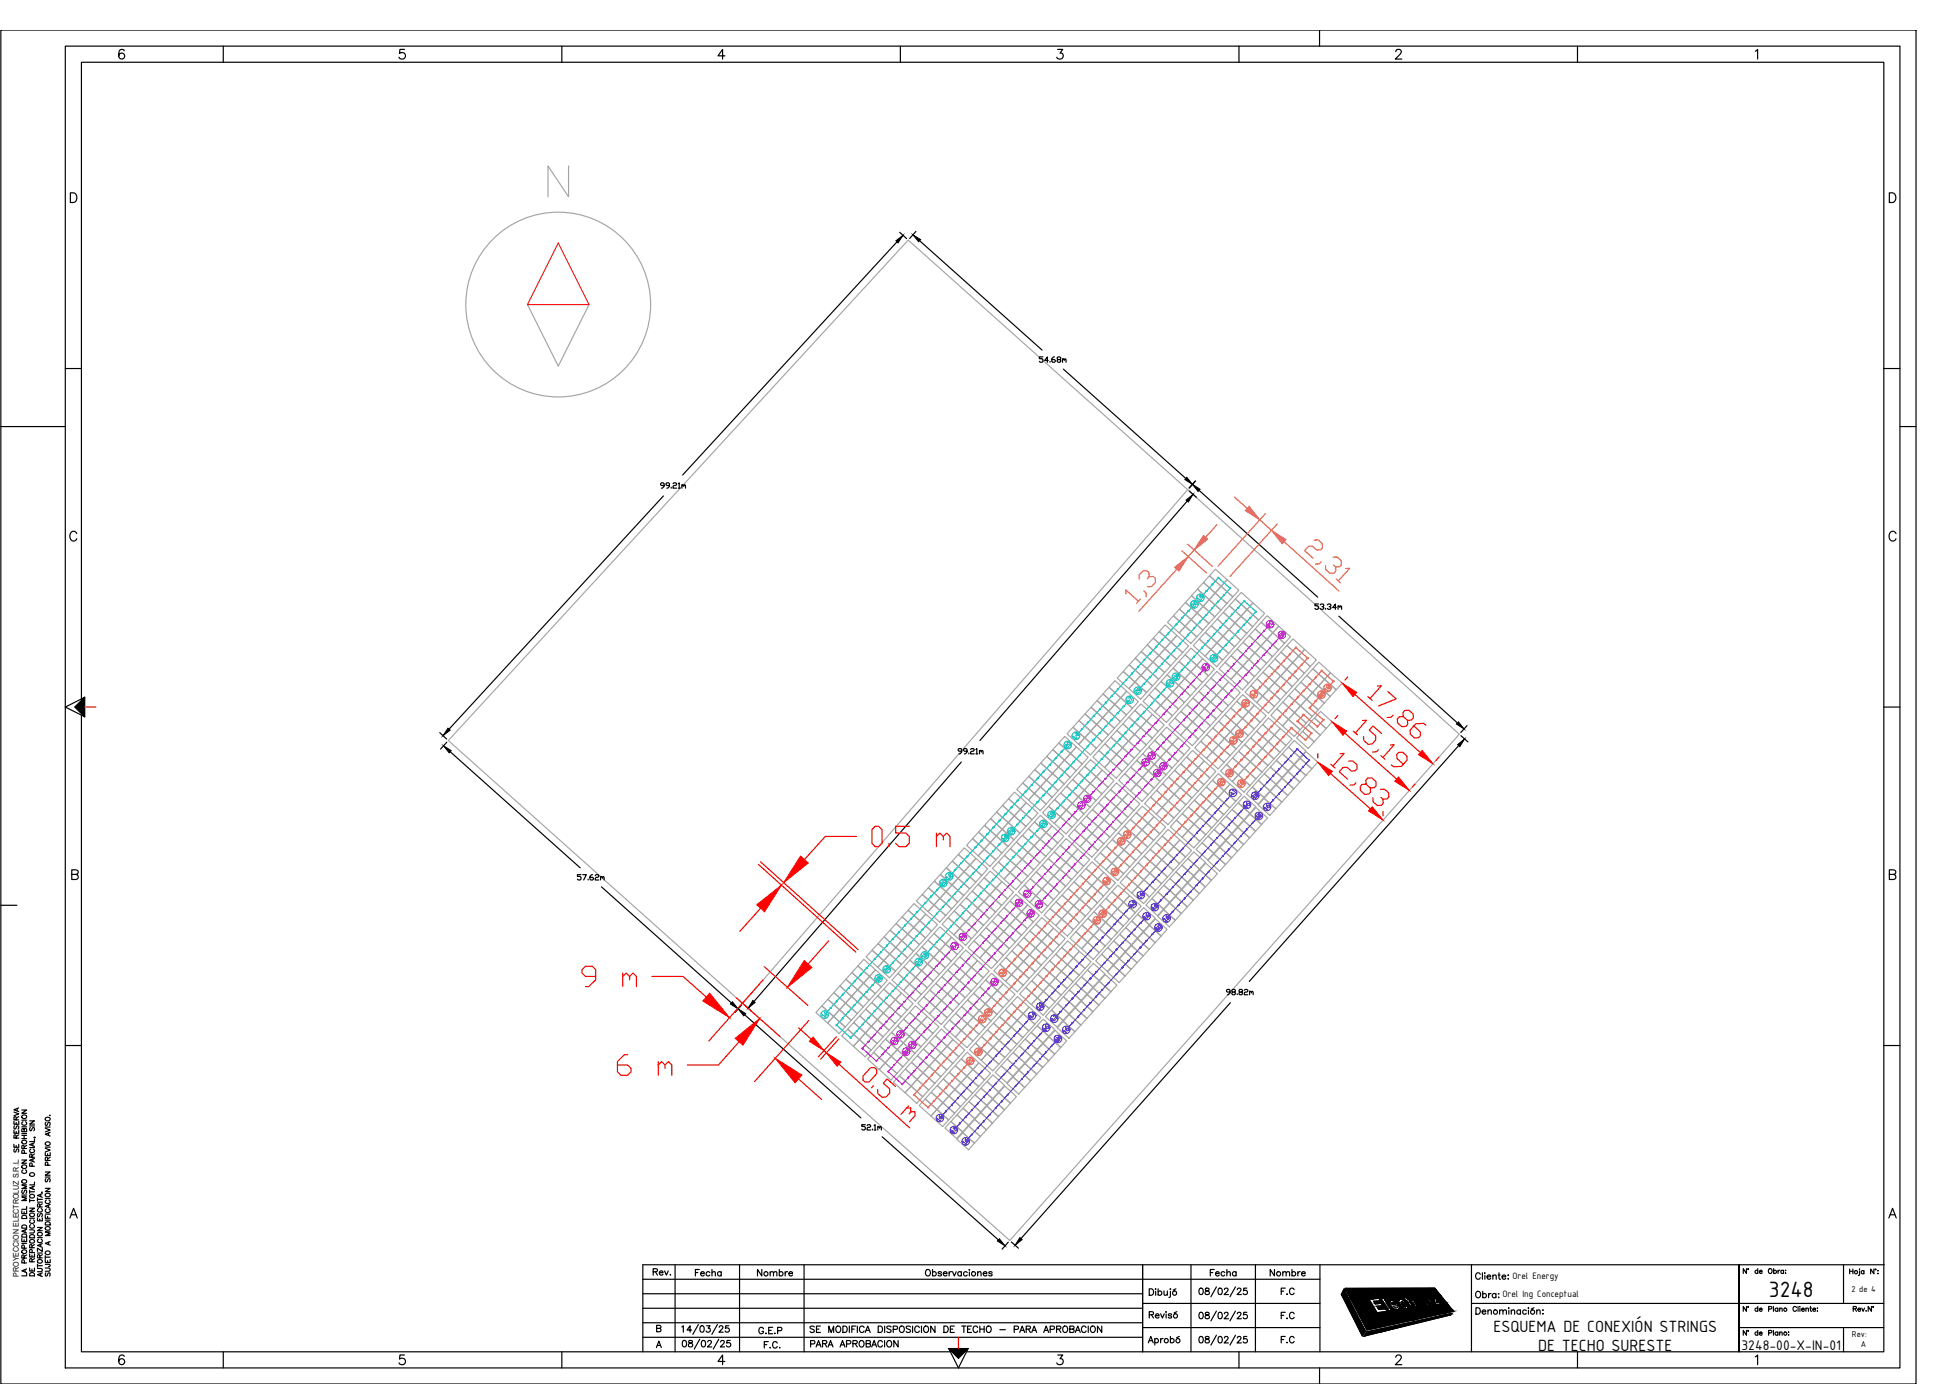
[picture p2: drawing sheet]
<svg xmlns="http://www.w3.org/2000/svg" width="420mm" height="297mm" viewBox="0 0 420 297" stroke-linecap="round" stroke-linejoin="round" font-family="sans-serif">
<defs><g id="words">
<text font-size="5.1" x="379.6" y="278.4">3248</text>
<g font-size="4.4" fill="#0fc6c2">
<text x="254.7" y="131.6">20</text>
<text x="227.5" y="161.9">20</text>
<text x="188.7" y="209.9">20</text>
</g>
<g font-size="4.4" fill="#b62bf7">
<text x="258.9" y="143.2">20</text>
<text x="249.4" y="148.5">20</text>
<text x="222.2" y="178.9">20</text>
<text x="208.5" y="203.2" transform="rotate(-90 208.5 203.2)">20</text>
</g>
<g font-size="4.4" fill="#ec6f1a">
<text x="286.8" y="149.6" transform="rotate(-90 286.8 149.6)">18</text>
<text x="248" y="166.5">20</text>
</g>
<g font-size="4.4" fill="#5531eb">
<text x="266" y="174.6">16</text>
<text x="244.5" y="198.6">16</text>
<text x="227.2" y="223">16</text>
<text x="205.7" y="246.9">16</text>
</g>
<g font-size="4.4">
<text x="161.6" y="275.2">Nombre</text>
<text x="274.1" y="279">F.C</text>
<text x="274.1" y="284.3">F.C</text>
<text x="274.1" y="289.6">F.C</text>
</g>
<g font-size="4" fill="#b62bf7">
<text x="270.9" y="135.8">20</text>
<text x="244.5" y="165.5">20</text>
<text x="231.8" y="173.2">20</text>
<text x="220.5" y="195.8" transform="rotate(-90 220.5 195.8)">20</text>
<text x="199" y="208.5" transform="rotate(-90 199 208.5)">20</text>
<text x="193.7" y="225.4" transform="rotate(-90 193.7 225.4)">20</text>
<text x="197.6" y="226.1" transform="rotate(-90 197.6 226.1)">20</text>
</g>
<g font-size="4" fill="#0fc6c2">
<text x="245.9" y="150.3" transform="rotate(-90 245.9 150.3)">20</text>
<text x="218.7" y="180.3" transform="rotate(-90 218.7 180.3)">20</text>
<text x="204.3" y="191.6" transform="rotate(-90 204.3 191.6)">20</text>
</g>
<g font-size="4" fill="#ec6f1a">
<text x="265.6" y="152.8">20</text>
<text x="267.8" y="159.5" transform="rotate(-90 267.8 159.5)">20</text>
<text x="263.9" y="169.7" transform="rotate(-90 263.9 169.7)">20</text>
<text x="239.2" y="182.4">20</text>
<text x="240.9" y="189.1" transform="rotate(-90 240.9 189.1)">20</text>
<text x="224.7" y="196.1" transform="rotate(-90 224.7 196.1)">20</text>
<text x="215.2" y="212.7" transform="rotate(-90 215.2 212.7)">20</text>
<text x="213.8" y="219.4" transform="rotate(-90 213.8 219.4)">20</text>
</g>
<g font-size="4" fill="#5531eb">
<text x="268.1" y="170" transform="rotate(-90 268.1 170)">18</text>
<text x="270.6" y="175">16</text>
<text x="246.6" y="194" transform="rotate(-90 246.6 194)">16</text>
<text x="233.9" y="199.3">20</text>
<text x="248.7" y="199">16</text>
<text x="225.1" y="218" transform="rotate(-90 225.1 218)">16</text>
<text x="226.1" y="222.6" transform="rotate(-90 226.1 222.6)">16</text>
<text x="209.9" y="229.7" transform="rotate(-90 209.9 229.7)">20</text>
<text x="203.6" y="242" transform="rotate(-90 203.6 242)">16</text>
</g>
<g font-size="3.8">
<text x="320.5" y="285.9">ESQUEMA DE CONEXIÓN STRINGS</text>
<text x="330.1" y="289.9">DE TECHO SURESTE</text>
</g>
<text font-size="3.2" x="373.7" y="289.6">3248-00-X-IN-01</text>
<g font-size="2.1">
<text x="324.5" y="274.4">Orel Energy</text>
<text x="322.4" y="278.4">Orel Ing Conceptual</text>
</g>
<g font-size="2">
<text x="397.3" y="277.2">2 de 4</text>
<text x="397.4" y="286.9">Rev:</text>
<text x="399.3" y="289.1">A</text>
</g>
<text font-size="1.7" x="4" y="274" transform="rotate(-90 4 274)">PROYECCION ELECTROLUZ S.R.L.</text>
</g></defs>
<!-- layer: building -->
<path d="M194.9 51.5l60 53.6-95.5 110.3-63.2-56.5zM254.9 105.1l58.2 52.5-96.4 108.6-57.3-50.8" fill="none" stroke="#a5a5a5" stroke-width=".25"/>
<!-- layer: Default -->
<g fill="#000" stroke="#000" stroke-width=".21">
<path d="M192.2 51.7l1.6-1.2-1.1 1.6zM195.9 50.4l1.6 1-.4 .5zM254.7 102.4l1.2 1.6-1.7-1.1zM255.9 104l1.6 1-.4 .5zM254.5 107.3l1.5-1.2-1 1.6zM96.1 156.3l.5 .4-1.5 1.2zM313 154.9l1.2 1.5-1.7-1zM312.8 159.8l1.5-1.2-1 1.6zM95.2 160.1l1.6 1-.4 .5zM157.2 215l1.2 1.5-1.7-1zM158.4 216.5l1.6 1-.4 .5zM161.6 214.7l.4 .4-1.5 1.3z"/>
<path d="M214.5 265.9l1.2 1.5-1.7-1.1zM218.9 265.6l.4 .4-1.5 1.3z"/>
</g>
<g fill="none" stroke="#000" stroke-width=".25">
<path d="M192.5 51.9l-46 50M193.1 49.9l1.4 1.3M196.5 49.7l-1.3 1.5M197.3 51.7l26.3 23.4M223.8 76.6h-.8v.4h.6l.2 .2v.4l-.2 .2h-.4l-.2-.2M224.9 77.4h-.7l.5-.8v1.2M225.3 77.6v.2M226.3 76.6l-.6 .4v.6l.2 .2h.4l.2-.4-.2-.2h-.6M227 77.2l-.2-.4 .2-.2h.4l.2 .4-.8 .4 .2 .4h.4l.2-.2-.2-.4M228 77.2l.2-.2 .2 .4M228 77v.8M228.2 79.2l26.3 23.5"/>
<path d="M228.4 77.2l.2-.2 .2 .2v.6M142.4 106.4l-46 50.1M142.5 104.2h-.6l-.1-.4 .1-.2h.4l.2 .2v.6l-.6 .4M143.7 104.2h-.6l-.2-.4 .2-.2h.4l.2 .2v.6l-.6 .4M144 104.6v.2M144.4 103.8l.2-.2h.4l.2 .2-.2 .4h-.4l-.2 .2v.4h.8M145.6 103.8l.2-.2v1.2M145.6 104.8h.3M146.3 104.2l.2-.2 .2 .4M146.3 104v.8M146.7 104.2l.2-.2 .2 .2v.6M254.8 107.5l-44.5 51.4"/>
<path d="M255.2 105.4l1.5 1.3M256.5 103.2l-1.3 1.5 1.3-1.5M257.3 105.2l25.5 23M282.9 129.6h-.7v.4h.5l.2 .2v.4l-.2 .2h-.3l-.2-.2M283.3 129.8l.2-.2h.4l.2 .2v.2l-.4 .2M283.9 130.2l.2 .2-.2 .4h-.4l-.2-.2M284.4 130.6v.2M284.8 129.8l.2-.2h.4l.2 .2v.2l-.4 .2M285.4 130.2l.2 .2-.2 .4h-.4l-.2-.2M286.7 130.4h-.7l.6-.8v1.2M287.1 130.2l.2-.2 .2 .4M287.1 130v.8"/>
<path d="M287.3 132.2l25.4 23M287.5 130.2l.2-.2 .2 .2v.6M94.4 157.3l1.4 1.3M95.9 159.3l-1.4 1.5M313.5 157.9l1.5 1.3M314.8 155.7l-1.3 1.5M96.6 161.3l27.9 25M206.3 163.6l-44.5 51.3M206.4 161.2h-.6l-.2-.2 .2-.3h.4l.2 .2v.5l-.6 .4M207.5 161.2h-.6l-.1-.2 .1-.3h.4l.2 .2v.5l-.6 .4M207.9 161.6v.2M208.3 160.9l.2-.2h.4l.1 .2-.1 .3h-.4l-.2 .2v.4h.7"/>
<path d="M209.4 160.9l.2-.2v1.1M209.4 161.8h.4M210.2 161.2l.2-.2 .2 .4M210.2 161v.8M210.6 161.2l.2-.2 .1 .2v.6M313 160l-44.9 50.6M124.7 187.7h-.8v.4h.6l.2 .2v.4l-.2 .2h-.4l-.2-.2M125.1 187.7h.7l-.5 1.2M126.2 188.7v.2M127.2 187.7l-.6 .4v.6l.2 .2h.4l.1-.2-.1-.4h-.6M127.7 187.9l.2-.2h.4l.2 .2-.2 .4h-.4l-.2 .2v.4h.8M128.9 188.3l.2-.2 .2 .4"/>
<path d="M128.9 188.1v.8M129.1 190.3l27.9 25M129.3 188.3l.1-.2 .2 .2v.6M159.1 215.7l-1.4 1.5M159.7 215.7l1.6 1.3M159.8 217.8l24.9 22.1M263.9 212.9h-.5l-.2-.4 .2-.1h.4l.1 .1v.6l-.5 .4M264 215.2l-44.9 50.6M264.5 212.9l-.2-.2 .2-.3h.4l.2 .3-.2 .2h-.4l-.2 .4 .2 .2h.4l.2-.2-.2-.4M265.5 213.3v.2M266.1 212.9l-.2-.2 .2-.3h.3l.2 .3-.2 .2h-.3l-.2 .4 .2 .2h.3l.2-.2-.2-.4M267 212.5l.2-.1h.4l.2 .1-.2 .4h-.4l-.2 .2v.4h.8"/>
<path d="M268.1 212.9l.2-.2 .2 .4M268.1 212.7v.8M268.5 212.9l.2-.2 .2 .2v.6M185.7 241.4h-.8v.4h.6l.2 .2v.3l-.2 .2h-.4l-.2-.2M186.1 241.6l.2-.2h.3l.2 .2-.2 .4h-.3l-.2 .1v.4h.7M187.2 242.3v.2M187.6 241.6l.2-.2v1.1M187.6 242.5h.4M188.4 242l.2-.2 .1 .3M188.4 241.8v.7M188.7 242l.2-.2 .2 .2v.5M189.3 244l24.9 22.1"/>
<path d="M216.4 266.6l-1.4 1.5M217 266.6l1.5 1.3"/>
</g>
<!-- layer: component -->
<g fill="none" stroke="#a5a5a5" stroke-width=".25">
<path d="M244.9 139.8l2.5 2.3-1.3 1.4-2.5-2.2zM246.2 138.4l2.5 2.3-1.3 1.4-2.5-2.3zM247.5 137l2.5 2.2-1.3 1.4-2.5-2.2zM248.8 135.5l2.4 2.3-1.2 1.4-2.5-2.2zM250 139.3l2.5 2.2-1.3 1.4-2.5-2.2zM250 134.1l2.5 2.3-1.2 1.4-2.5-2.3zM251.3 137.8l2.5 2.3-1.3 1.4-2.5-2.3zM251.8 132.2l2.5 2.2-1.3 1.4-2.5-2.2zM252.6 136.4l2.5 2.2-1.3 1.4-2.5-2.2zM253.1 130.7l2.5 2.3-1.3 1.4-2.5-2.2zM254.3 134.4l2.5 2.3-1.3 1.4-2.5-2.3zM254.4 129.3l2.5 2.3-1.3 1.4-2.5-2.3z"/>
<path d="M255.6 139.1l2.5 2.3-1.3 1.4-2.5-2.3zM255.6 133l2.5 2.3-1.3 1.4-2.5-2.3zM256.9 131.6l2.5 2.2-1.3 1.4-2.5-2.2zM257 126.4l2.5 2.3-1.3 1.4-2.5-2.2zM257.3 137.2l2.5 2.2-1.2 1.4-2.5-2.2zM258.2 130.2l2.5 2.2-1.3 1.4-2.5-2.2zM258.2 125l2.5 2.3-1.2 1.4-2.5-2.3zM258.6 135.7l2.5 2.3-1.2 1.4-2.5-2.3zM259.5 128.7l2.5 2.3-1.3 1.4-2.5-2.3zM259.5 123.6l2.5 2.2-1.2 1.5-2.5-2.3zM259.9 134.3l2.5 2.2-1.3 1.5-2.5-2.3zM260.8 127.3l2.5 2.2-1.3 1.4-2.5-2.2z"/>
<path d="M260.8 122.2l2.5 2.2-1.3 1.4-2.5-2.2zM261.1 138l2.6 2.2-1.3 1.5-2.5-2.3zM261.2 132.9l2.5 2.2-1.3 1.4-2.5-2.2zM262 125.9l2.5 2.2-1.2 1.4-2.5-2.2zM262.4 136.6l2.5 2.2-1.2 1.4-2.5-2.2zM262.5 131.4l2.5 2.3-1.3 1.4-2.5-2.3zM263.3 124.4l2.5 2.3-1.2 1.4-2.5-2.3zM263.7 135.1l2.5 2.3-1.2 1.4-2.5-2.3zM263.8 130l2.5 2.3-1.3 1.4-2.5-2.3zM265 133.7l2.5 2.3-1.3 1.4-2.5-2.3zM265.1 128.6l2.5 2.2-1.3 1.4-2.5-2.2zM265.5 139.3l2.5 2.2-1.3 1.4-2.5-2.2z"/>
<path d="M266.3 132.3l2.5 2.2-1.3 1.4-2.5-2.2zM266.4 127.1l2.5 2.3-1.3 1.4-2.5-2.2zM266.8 137.9l2.5 2.2-1.3 1.4-2.5-2.2zM267.6 130.8l2.5 2.3-1.3 1.4-2.5-2.2zM268 136.4l2.5 2.3-1.2 1.4-2.5-2.3zM268.9 129.4l2.5 2.3-1.3 1.4-2.5-2.3zM269.3 135l2.5 2.2-1.2 1.5-2.5-2.3zM270.6 138.7l2.5 2.2-1.3 1.5-2.5-2.3zM270.6 133.6l2.5 2.2-1.3 1.4-2.5-2.2zM271.8 137.3l2.6 2.2-1.3 1.4-2.5-2.2zM273.1 135.8l2.5 2.3-1.2 1.4-2.5-2.3zM274.4 134.4l2.5 2.2-1.2 1.5-2.5-2.3z"/>
<path d="M274.9 140l2.5 2.2-1.3 1.4-2.5-2.2zM276.2 138.6l2.5 2.2-1.3 1.4-2.5-2.2zM277.5 137.1l2.5 2.3-1.3 1.4-2.5-2.3zM280 139.4l2.5 2.2-1.3 1.5-2.5-2.3zM227.2 159.5l2.5 2.2-1.3 1.4-2.5-2.2zM230.2 156.1l2.5 2.2-1.2 1.5-2.5-2.3zM231.5 154.7l2.5 2.2-1.2 1.4-2.5-2.2zM232.8 158.4l2.5 2.2-1.3 1.4-2.5-2.2zM232.8 153.2l2.5 2.3-1.3 1.4-2.5-2.3zM234.1 156.9l2.4 2.3-1.2 1.4-2.5-2.3zM234.1 151.8l2.5 2.2-1.3 1.5-2.5-2.3zM235.3 155.5l2.5 2.3-1.2 1.4-2.5-2.3z"/>
<path d="M235.4 150.4l2.5 2.2-1.3 1.4-2.5-2.2zM236.6 154.1l2.5 2.2-1.3 1.4-2.4-2.2zM236.7 148.9l2.5 2.3-1.3 1.4-2.5-2.2zM237.1 159.7l2.5 2.2-1.3 1.4-2.5-2.2zM237.9 152.6l2.5 2.3-1.3 1.4-2.5-2.3zM238 147.5l2.5 2.3-1.3 1.4-2.5-2.3zM238.4 158.2l2.5 2.3-1.3 1.4-2.5-2.3zM239.2 151.2l2.5 2.3-1.3 1.4-2.5-2.3zM239.3 146.1l2.5 2.2-1.3 1.4-2.5-2.2zM239.6 156.8l2.5 2.2-1.2 1.5-2.5-2.3zM240.5 149.8l2.5 2.2-1.3 1.4-2.5-2.2zM240.9 155.4l2.5 2.2-1.2 1.4-2.5-2.2z"/>
<path d="M241 144.1l2.5 2.3-1.3 1.4-2.5-2.3zM241.8 148.4l2.5 2.2-1.3 1.4-2.5-2.2zM242.2 159.1l2.5 2.2-1.3 1.4-2.5-2.2zM242.2 153.9l2.5 2.3-1.2 1.4-2.5-2.3zM242.3 142.7l2.5 2.2-1.3 1.5-2.5-2.3zM243.5 157.6l2.5 2.3-1.3 1.4-2.5-2.3zM243.5 152.5l2.5 2.2-1.2 1.5-2.6-2.3zM243.6 141.3l2.5 2.2-1.3 1.4-2.5-2.2zM244.8 156.2l2.4 2.3-1.2 1.4-2.5-2.3zM244.8 151.1l2.5 2.2-1.3 1.4-2.5-2.2zM244.8 145l2.5 2.2-1.2 1.4-2.5-2.2zM246 154.8l2.5 2.2-1.2 1.4-2.5-2.2z"/>
<path d="M246.1 143.5l2.5 2.3-1.3 1.4-2.5-2.3zM246.6 149.1l2.5 2.3-1.3 1.4-2.5-2.3zM247.3 153.3l2.5 2.3-1.3 1.4-2.4-2.3zM247.4 142.1l2.5 2.3-1.3 1.4-2.5-2.3zM247.8 158.9l2.5 2.3-1.3 1.4-2.5-2.3zM247.9 147.7l2.4 2.2-1.2 1.4-2.5-2.2zM248.7 140.7l2.5 2.2-1.3 1.4-2.5-2.2zM249.1 157.5l2.5 2.2-1.3 1.4-2.5-2.2zM249.1 151.4l2.5 2.2-1.3 1.5-2.5-2.3zM250.3 156.1l2.5 2.2-1.2 1.4-2.5-2.2zM250.4 150l2.5 2.2-1.3 1.4-2.5-2.2zM251.6 159.8l2.5 2.2-1.3 1.4-2.5-2.2z"/>
<path d="M251.7 148.5l2.5 2.3-1.3 1.4-2.5-2.3zM251.7 143.4l2.5 2.2-1.3 1.5-2.5-2.3zM252.1 154.1l2.5 2.3-1.3 1.4-2.5-2.3zM252.9 158.3l2.5 2.3-1.3 1.4-2.5-2.3zM252.9 147.1l2.5 2.2-1.2 1.5-2.5-2.3zM253 142l2.5 2.2-1.3 1.4-2.5-2.2zM253.4 152.7l2.5 2.2-1.3 1.4-2.5-2.2zM254.2 145.7l2.5 2.2-1.2 1.4-2.5-2.2zM254.3 140.5l2.5 2.3-1.3 1.4-2.5-2.2zM254.6 156.4l2.5 2.2-1.2 1.4-2.5-2.2zM254.7 151.3l2.5 2.2-1.3 1.4-2.5-2.2zM255.5 144.2l2.5 2.3-1.2 1.4-2.5-2.3z"/>
<path d="M255.9 154.9l2.5 2.3-1.3 1.4-2.5-2.2zM256 149.8l2.5 2.3-1.3 1.4-2.5-2.3zM256.8 142.8l2.5 2.3-1.3 1.4-2.5-2.3zM257.2 153.5l2.5 2.3-1.3 1.4-2.5-2.3zM257.3 148.4l2.5 2.2-1.3 1.4-2.5-2.2zM257.7 159.1l2.4 2.2-1.2 1.5-2.5-2.3zM258.1 141.4l2.5 2.2-1.3 1.4-2.5-2.2zM258.5 152.1l2.5 2.2-1.3 1.4-2.5-2.2zM258.6 147l2.4 2.2-1.2 1.4-2.5-2.2zM258.9 157.7l2.5 2.2-1.2 1.4-2.5-2.2zM259.8 150.7l2.5 2.2-1.3 1.4-2.5-2.2zM259.8 145.5l2.5 2.3-1.2 1.4-2.5-2.3z"/>
<path d="M260.2 156.2l2.5 2.3-1.2 1.4-2.5-2.3zM261.1 149.2l2.5 2.3-1.3 1.4-2.5-2.3zM261.1 144.1l2.5 2.2-1.2 1.5-2.5-2.3zM261.5 159.9l2.5 2.3-1.3 1.4-2.5-2.3zM261.5 154.8l2.5 2.3-1.3 1.4-2.5-2.3zM262.4 147.8l2.5 2.2-1.3 1.5-2.5-2.3zM262.8 158.5l2.5 2.3-1.3 1.4-2.5-2.3zM262.8 153.4l2.5 2.2-1.3 1.4-2.5-2.2zM262.9 142.2l2.5 2.2-1.3 1.4-2.5-2.2zM263.7 146.4l2.4 2.2-1.2 1.4-2.5-2.2zM264 157.1l2.5 2.2-1.2 1.4-2.5-2.2zM264.1 152l2.5 2.2-1.3 1.4-2.5-2.2z"/>
<path d="M264.2 140.7l2.5 2.3-1.3 1.4-2.5-2.3zM265.4 150.5l2.5 2.3-1.3 1.4-2.5-2.3zM265.4 144.4l2.5 2.3-1.3 1.4-2.5-2.3zM266.6 154.2l2.5 2.3-1.3 1.4-2.5-2.3zM266.7 143l2.5 2.2-1.3 1.4-2.5-2.2zM267.1 159.8l2.5 2.2-1.3 1.5-2.5-2.3zM267.9 152.8l2.5 2.2-1.3 1.4-2.5-2.2zM268 141.6l2.5 2.2-1.3 1.4-2.5-2.2zM268.4 158.4l2.4 2.2-1.2 1.4-2.5-2.2zM268.4 147.1l2.5 2.3-1.2 1.4-2.5-2.3zM269.2 151.4l2.5 2.2-1.3 1.4-2.5-2.2zM269.3 140.1l2.5 2.3-1.3 1.4-2.5-2.3z"/>
<path d="M269.6 156.9l2.5 2.3-1.2 1.4-2.5-2.3zM269.7 145.7l2.5 2.3-1.3 1.4-2.5-2.3zM270.9 155.5l2.5 2.3-1.2 1.4-2.5-2.3zM270.9 149.4l2.6 2.3-1.3 1.4-2.5-2.3zM271 144.3l2.5 2.2-1.3 1.4-2.5-2.2zM272.2 159.2l2.5 2.3-1.3 1.4-2.5-2.3zM272.2 154.1l2.5 2.2-1.3 1.4-2.5-2.2zM272.2 148l2.5 2.2-1.2 1.4-2.5-2.2zM272.3 142.9l2.5 2.2-1.3 1.4-2.5-2.2zM273.5 157.8l2.4 2.2-1.2 1.4-2.5-2.2zM273.5 146.5l2.5 2.3-1.2 1.4-2.5-2.2zM273.6 141.4l2.5 2.3-1.3 1.4-2.5-2.3z"/>
<path d="M274 152.1l2.5 2.3-1.3 1.4-2.5-2.3zM274.7 156.3l2.5 2.3-1.2 1.4-2.5-2.2zM274.8 145.1l2.5 2.3-1.3 1.4-2.5-2.3zM275.3 150.7l2.5 2.2-1.3 1.5-2.5-2.3zM276.1 143.7l2.5 2.2-1.3 1.4-2.5-2.2zM276.5 154.4l2.5 2.2-1.3 1.5-2.5-2.3zM276.6 149.3l2.5 2.2-1.3 1.4-2.5-2.2zM277.4 142.3l2.5 2.2-1.3 1.4-2.5-2.2zM277.7 158.9l2.5 2.3-1.2 1.4-2.5-2.3zM277.8 153l2.5 2.2-1.3 1.4-2.5-2.2zM277.8 147.8l2.5 2.3-1.2 1.4-2.5-2.3zM278.7 140.8l2.5 2.3-1.3 1.4-2.5-2.3z"/>
<path d="M279.1 151.5l2.5 2.3-1.3 1.4-2.5-2.3zM279.1 146.4l2.5 2.2-1.2 1.5-2.5-2.3zM279.5 157l2.5 2.2-1.3 1.4-2.5-2.2zM280.4 150.1l2.5 2.3-1.3 1.4-2.5-2.3zM280.4 145l2.5 2.2-1.3 1.4-2.5-2.2zM280.8 155.5l2.5 2.3-1.3 1.4-2.5-2.3zM281.6 148.7l2.6 2.2-1.3 1.4-2.5-2.2zM281.7 143.5l2.5 2.3-1.3 1.4-2.5-2.2zM282.1 154.1l2.5 2.3-1.3 1.4-2.5-2.3zM282.9 147.2l2.5 2.3-1.2 1.4-2.5-2.3zM283 142.1l2.5 2.3-1.3 1.4-2.5-2.3zM283.4 152.7l2.5 2.2-1.3 1.4-2.5-2.2z"/>
<path d="M285.5 144.4l2.5 2.2-1.3 1.4-2.5-2.2zM210 178.6l2.5 2.2-1.3 1.4-2.5-2.2zM211.3 177.2l2.5 2.2-1.3 1.4-2.5-2.2zM212.5 175.7l2.5 2.3-1.2 1.4-2.5-2.3zM213.8 179.4l2.5 2.3-1.3 1.4-2.5-2.3zM213.8 174.3l2.5 2.2-1.2 1.5-2.5-2.3zM215.1 178l2.5 2.2-1.3 1.4-2.5-2.2zM215.1 172.9l2.5 2.2-1.2 1.4-2.5-2.2zM216.4 171.4l2.5 2.3-1.3 1.4-2.5-2.3zM217.6 175.1l2.5 2.3-1.2 1.4-2.5-2.3zM217.7 170l2.5 2.3-1.3 1.4-2.5-2.3zM218.9 173.7l2.5 2.3-1.2 1.4-2.5-2.3z"/>
<path d="M219.4 179.3l2.5 2.2-1.3 1.4-2.5-2.2zM219.5 168.1l2.5 2.2-1.3 1.4-2.5-2.2zM220.2 172.3l2.5 2.2-1.2 1.4-2.5-2.2zM220.7 177.9l2.5 2.2-1.3 1.4-2.5-2.2zM220.7 166.6l2.5 2.3-1.2 1.4-2.5-2.3zM222 176.4l2.5 2.3-1.3 1.4-2.5-2.3zM222 170.3l2.5 2.3-1.3 1.4-2.5-2.3zM222 165.2l2.5 2.2-1.2 1.5-2.5-2.3zM223.3 168.9l2.5 2.2-1.3 1.4-2.5-2.2zM223.3 163.8l2.5 2.2-1.2 1.4-2.5-2.2zM224.5 178.7l2.5 2.2-1.3 1.4-2.5-2.2zM224.6 167.5l2.5 2.2-1.3 1.4-2.5-2.2z"/>
<path d="M224.6 162.3l2.5 2.3-1.3 1.4-2.5-2.3zM225 173l2.5 2.3-1.3 1.4-2.5-2.2zM225.8 177.3l2.5 2.2-1.3 1.4-2.5-2.2zM225.8 166l2.5 2.3-1.2 1.4-2.5-2.3zM225.9 160.9l2.5 2.2-1.3 1.5-2.5-2.3zM226.3 171.6l2.5 2.3-1.3 1.4-2.5-2.3zM227.1 164.6l2.5 2.3-1.2 1.4-2.5-2.3zM227.5 175.3l2.5 2.3-1.2 1.4-2.5-2.3zM227.6 170.2l2.5 2.2-1.3 1.4-2.5-2.2zM228.4 163.2l2.5 2.2-1.2 1.4-2.5-2.2zM228.8 180l2.5 2.2-1.3 1.4-2.5-2.2zM228.8 173.9l2.5 2.2-1.3 1.4-2.5-2.2z"/>
<path d="M228.9 168.8l2.5 2.2-1.3 1.4-2.5-2.2zM229.7 161.7l2.5 2.3-1.3 1.4-2.5-2.3zM230.1 172.5l2.5 2.2-1.3 1.4-2.5-2.2zM230.2 167.3l2.5 2.3-1.3 1.4-2.5-2.3zM230.5 178l2.5 2.3-1.2 1.4-2.5-2.3zM231 160.3l2.5 2.3-1.3 1.4-2.5-2.3zM231.4 171l2.5 2.3-1.3 1.4-2.5-2.3zM231.4 165.9l2.5 2.2-1.2 1.5-2.5-2.3zM231.8 176.6l2.5 2.3-1.2 1.4-2.5-2.3zM232.7 164.5l2.5 2.2-1.2 1.4-2.5-2.2zM233.1 175.2l2.5 2.2-1.2 1.4-2.5-2.2zM234 168.2l2.5 2.2-1.3 1.4-2.5-2.2z"/>
<path d="M234 163l2.5 2.3-1.2 1.4-2.5-2.3zM234.4 178.9l2.5 2.2-1.3 1.4-2.5-2.2zM234.4 173.7l2.5 2.3-1.3 1.4-2.4-2.2zM235.3 166.7l2.5 2.3-1.3 1.4-2.5-2.3zM235.6 177.4l2.5 2.3-1.2 1.4-2.5-2.2zM235.7 172.3l2.5 2.3-1.3 1.4-2.5-2.3zM235.8 161.1l2.5 2.2-1.3 1.4-2.5-2.2zM236.5 165.3l2.5 2.3-1.2 1.4-2.5-2.3zM236.9 176l2.5 2.3-1.2 1.4-2.5-2.3zM237 170.9l2.5 2.2-1.3 1.4-2.5-2.2zM238.2 174.6l2.5 2.2-1.2 1.4-2.5-2.2zM238.3 169.5l2.5 2.2-1.3 1.4-2.5-2.2z"/>
<path d="M238.3 163.4l2.5 2.2-1.3 1.4-2.5-2.2zM239.5 173.2l2.5 2.2-1.3 1.4-2.5-2.2zM239.6 168l2.5 2.3-1.3 1.4-2.5-2.3zM239.6 161.9l2.5 2.3-1.3 1.4-2.5-2.3zM240.8 171.7l2.5 2.3-1.3 1.4-2.5-2.3zM240.9 160.5l2.5 2.2-1.3 1.4-2.5-2.2zM241.2 177.3l2.5 2.3-1.2 1.4-2.5-2.3zM241.3 166.1l2.5 2.2-1.2 1.4-2.5-2.2zM242.1 170.3l2.5 2.2-1.3 1.4-2.5-2.2zM242.5 175.9l2.5 2.2-1.2 1.4-2.5-2.2zM242.6 164.6l2.5 2.3-1.2 1.4-2.6-2.3zM243.8 179.6l2.5 2.2-1.3 1.4-2.5-2.2z"/>
<path d="M243.8 174.4l2.5 2.3-1.2 1.4-2.5-2.3zM243.9 168.3l2.4 2.3-1.2 1.4-2.5-2.2zM243.9 163.2l2.5 2.3-1.3 1.4-2.5-2.3zM245.1 178.1l2.5 2.3-1.3 1.4-2.5-2.2zM245.1 173l2.5 2.3-1.3 1.4-2.4-2.3zM245.1 166.9l2.5 2.3-1.2 1.4-2.5-2.3zM246.3 176.7l2.5 2.3-1.2 1.4-2.5-2.3zM246.4 165.5l2.5 2.2-1.2 1.4-2.5-2.2zM246.5 160.4l2.5 2.2-1.3 1.4-2.5-2.2zM246.9 171.1l2.5 2.2-1.3 1.4-2.5-2.2zM247.6 175.3l2.5 2.2-1.2 1.4-2.5-2.2zM247.7 164l2.5 2.3-1.3 1.4-2.5-2.2z"/>
<path d="M248.2 169.6l2.5 2.3-1.3 1.4-2.5-2.3zM249.4 179.4l2.5 2.3-1.3 1.4-2.5-2.3zM249.4 173.3l2.5 2.3-1.3 1.4-2.5-2.3zM249.4 168.2l2.5 2.3-1.2 1.4-2.5-2.3zM250.3 161.2l2.5 2.2-1.3 1.4-2.5-2.2zM250.7 178l2.5 2.3-1.3 1.4-2.5-2.3zM250.7 171.9l2.5 2.2-1.3 1.5-2.5-2.3zM250.7 166.8l2.5 2.2-1.2 1.4-2.5-2.2zM252 170.5l2.5 2.2-1.3 1.4-2.5-2.2zM252 165.3l2.5 2.3-1.2 1.4-2.5-2.3zM252.4 176.1l2.5 2.2-1.2 1.4-2.6-2.2zM253.3 169l2.5 2.3-1.3 1.4-2.5-2.2z"/>
<path d="M253.3 163.9l2.5 2.3-1.2 1.4-2.6-2.3zM253.7 174.6l2.5 2.3-1.3 1.4-2.5-2.3zM254.6 167.6l2.4 2.3-1.2 1.4-2.5-2.3zM254.6 162.5l2.5 2.2-1.3 1.4-2.5-2.2zM254.9 178.3l2.5 2.3-1.2 1.4-2.5-2.3zM255 173.2l2.5 2.2-1.3 1.4-2.5-2.2zM255.8 166.2l2.5 2.2-1.2 1.4-2.5-2.2zM255.9 161.1l2.5 2.2-1.3 1.4-2.5-2.2zM256.2 176.9l2.5 2.2-1.2 1.4-2.5-2.2zM256.3 171.8l2.5 2.2-1.3 1.4-2.5-2.2zM257.1 164.7l2.5 2.3-1.2 1.4-2.5-2.2zM257.5 175.5l2.5 2.2-1.3 1.4-2.5-2.2z"/>
<path d="M257.6 170.3l2.5 2.3-1.3 1.4-2.5-2.3zM258.4 163.3l2.5 2.3-1.3 1.4-2.5-2.3zM258.8 174l2.5 2.3-1.3 1.4-2.5-2.3zM258.9 168.9l2.5 2.3-1.3 1.4-2.5-2.3zM259.2 179.5l2.5 2.2-1.2 1.4-2.5-2.2zM260.1 172.6l2.5 2.2-1.3 1.5-2.5-2.3zM260.1 167.5l2.5 2.2-1.2 1.4-2.5-2.2zM260.2 161.4l2.5 2.2-1.3 1.4-2.5-2.2zM260.5 178l2.5 2.3-1.3 1.4-2.5-2.3zM261.4 171.2l2.5 2.2-1.3 1.4-2.5-2.2zM261.8 176.6l2.5 2.3-1.3 1.4-2.5-2.3zM262.7 169.7l2.5 2.3-1.3 1.4-2.5-2.2z"/>
<path d="M263.1 175.2l2.5 2.2-1.3 1.4-2.5-2.2zM263.2 164.1l2.5 2.2-1.3 1.4-2.5-2.2zM264 168.3l2.5 2.3-1.3 1.4-2.5-2.3zM264.4 179l2.4 2.3-1.2 1.4-2.5-2.3zM264.4 173.7l2.5 2.3-1.3 1.4-2.5-2.2zM264.5 162.7l2.5 2.2-1.3 1.4-2.5-2.2zM265.6 177.6l2.5 2.2-1.2 1.4-2.5-2.2zM265.7 172.3l2.5 2.3-1.3 1.4-2.5-2.3zM265.8 161.2l2.5 2.3-1.3 1.4-2.5-2.3zM266.9 176.2l2.5 2.2-1.2 1.4-2.5-2.2zM267 164.9l2.5 2.3-1.3 1.4-2.5-2.3zM268.2 174.7l2.5 2.3-1.3 1.4-2.5-2.3z"/>
<path d="M268.3 163.5l2.5 2.2-1.3 1.4-2.5-2.2zM268.7 168.9l2.5 2.3-1.3 1.4-2.4-2.3zM269.5 173.3l2.5 2.2-1.3 1.4-2.5-2.2zM269.6 162.1l2.5 2.2-1.3 1.4-2.5-2.2zM270 167.5l2.5 2.3-1.3 1.4-2.5-2.3zM270.9 160.6l2.5 2.3-1.3 1.4-2.5-2.3zM271.3 166.1l2.5 2.2-1.3 1.4-2.5-2.2zM272.6 169.9l2.5 2.3-1.3 1.4-2.5-2.3zM272.6 164.6l2.5 2.3-1.3 1.4-2.5-2.3zM273.8 168.5l2.5 2.2-1.2 1.4-2.5-2.2zM273.9 163.2l2.5 2.3-1.3 1.4-2.5-2.3zM275.1 167.1l2.5 2.2-1.2 1.4-2.5-2.2z"/>
<path d="M275.2 161.8l2.5 2.2-1.3 1.4-2.5-2.2zM276.4 165.6l2.5 2.3-1.3 1.4-2.5-2.3zM276.4 160.4l2.5 2.2-1.2 1.4-2.5-2.2zM277.7 164.2l2.5 2.2-1.3 1.4-2.5-2.2zM279 162.8l2.5 2.2-1.3 1.4-2.5-2.2zM280.3 161.3l2.5 2.3-1.3 1.4-2.5-2.3zM191 199.7l2.5 2.2-1.3 1.4-2.5-2.2zM192.3 198.2l2.5 2.3-1.3 1.4-2.5-2.3zM193.6 196.8l2.5 2.2-1.3 1.4-2.5-2.2zM194.9 195.4l2.5 2.2-1.3 1.4-2.5-2.2zM196.1 199.1l2.5 2.2-1.3 1.4-2.5-2.2zM196.2 193.9l2.4 2.3-1.2 1.4-2.5-2.3z"/>
<path d="M197.4 197.6l2.5 2.3-1.3 1.4-2.5-2.3zM197.9 192l2.5 2.2-1.3 1.4-2.5-2.2zM198.7 196.2l2.5 2.2-1.3 1.5-2.5-2.3zM199.2 190.5l2.5 2.3-1.3 1.4-2.5-2.2zM200.4 194.3l2.5 2.2-1.2 1.4-2.5-2.2zM200.5 189.1l2.5 2.3-1.3 1.4-2.5-2.3zM201.7 198.9l2.5 2.3-1.3 1.4-2.5-2.3zM201.7 192.8l2.5 2.3-1.3 1.4-2.5-2.3zM203 191.4l2.5 2.2-1.3 1.4-2.5-2.2zM203.1 186.3l2.5 2.2-1.3 1.4-2.5-2.2zM203.4 197l2.6 2.2-1.3 1.4-2.5-2.2zM204.3 190l2.5 2.2-1.3 1.4-2.5-2.2z"/>
<path d="M204.3 184.8l2.6 2.3-1.3 1.4-2.5-2.3zM204.7 195.5l2.5 2.3-1.2 1.4-2.5-2.2zM205.6 188.5l2.5 2.3-1.3 1.4-2.5-2.3zM205.6 183.4l2.5 2.2-1.2 1.5-2.5-2.3zM206 194.1l2.5 2.3-1.2 1.4-2.5-2.3zM206.9 187.1l2.5 2.2-1.3 1.5-2.5-2.3zM206.9 182l2.5 2.2-1.2 1.4-2.5-2.2zM207.3 197.8l2.5 2.3-1.3 1.4-2.5-2.3zM207.3 192.7l2.5 2.2-1.3 1.4-2.5-2.2zM208.2 185.7l2.5 2.2-1.3 1.4-2.5-2.2zM208.5 196.4l2.5 2.2-1.2 1.4-2.5-2.2zM208.6 191.2l2.5 2.3-1.3 1.4-2.5-2.2z"/>
<path d="M208.7 180l2.5 2.3-1.3 1.4-2.5-2.3zM209.4 184.2l2.5 2.3-1.2 1.4-2.5-2.3zM209.8 194.9l2.5 2.3-1.2 1.4-2.5-2.2zM209.9 189.8l2.5 2.3-1.3 1.4-2.5-2.3zM211.1 193.5l2.5 2.3-1.2 1.4-2.5-2.3zM211.2 188.4l2.5 2.2-1.3 1.4-2.5-2.2zM211.2 182.3l2.5 2.2-1.3 1.4-2.5-2.2zM211.6 199.1l2.5 2.2-1.3 1.5-2.5-2.3zM212.4 192.1l2.5 2.2-1.3 1.4-2.5-2.2zM212.5 187l2.5 2.2-1.3 1.4-2.5-2.2zM212.5 180.9l2.5 2.2-1.3 1.4-2.5-2.2zM212.9 197.7l2.5 2.2-1.3 1.4-2.5-2.2z"/>
<path d="M213.7 190.7l2.5 2.2-1.3 1.4-2.5-2.2zM214.1 196.2l2.6 2.3-1.3 1.4-2.5-2.2zM214.2 185l2.5 2.3-1.2 1.4-2.5-2.3zM215 189.2l2.5 2.3-1.3 1.4-2.5-2.3zM215.4 199.9l2.5 2.3-1.3 1.4-2.5-2.3zM215.4 194.8l2.5 2.3-1.2 1.4-2.5-2.3zM215.5 183.6l2.5 2.2-1.3 1.4-2.5-2.2zM216.7 198.5l2.5 2.3-1.3 1.4-2.5-2.3zM216.7 193.4l2.5 2.2-1.2 1.4-2.5-2.2zM216.7 187.3l2.5 2.2-1.2 1.4-2.5-2.2zM216.8 182.1l2.5 2.3-1.3 1.4-2.5-2.2zM218 197.1l2.5 2.2-1.3 1.4-2.5-2.2z"/>
<path d="M218 185.9l2.5 2.2-1.2 1.4-2.5-2.2zM218.1 180.7l2.5 2.3-1.3 1.4-2.5-2.3zM219.2 195.6l2.5 2.3-1.2 1.4-2.5-2.2zM219.3 184.4l2.5 2.3-1.2 1.4-2.5-2.3zM219.8 190l2.5 2.2-1.3 1.5-2.5-2.3zM220.5 194.2l2.5 2.3-1.2 1.4-2.5-2.3zM220.6 183l2.5 2.2-1.3 1.4-2.5-2.2zM221 199.8l2.5 2.2-1.3 1.5-2.5-2.3zM221.1 188.6l2.5 2.2-1.3 1.4-2.5-2.2zM221.9 181.6l2.5 2.2-1.3 1.4-2.5-2.2zM222.3 198.4l2.5 2.2-1.3 1.4-2.5-2.2zM222.3 187.1l2.5 2.3-1.2 1.4-2.5-2.3z"/>
<path d="M223.2 180.1l2.5 2.3-1.3 1.4-2.5-2.3zM223.6 196.9l2.5 2.3-1.3 1.4-2.5-2.3zM223.6 190.8l2.5 2.3-1.3 1.4-2.5-2.3zM223.6 185.7l2.5 2.3-1.2 1.4-2.5-2.3zM224.9 189.4l2.5 2.3-1.3 1.4-2.5-2.3zM224.9 184.3l2.5 2.2-1.2 1.4-2.5-2.2zM225.3 195l2.5 2.2-1.3 1.4-2.5-2.2zM226.1 199.2l2.5 2.3-1.3 1.4-2.5-2.3zM226.2 188l2.5 2.2-1.3 1.4-2.5-2.2zM226.2 182.8l2.5 2.3-1.3 1.4-2.5-2.2zM226.6 193.6l2.5 2.2-1.3 1.4-2.5-2.2zM227.4 186.5l2.5 2.3-1.2 1.4-2.5-2.2z"/>
<path d="M227.5 181.4l2.5 2.3-1.3 1.4-2.5-2.3zM227.8 197.3l2.5 2.2-1.2 1.4-2.5-2.2zM227.9 192.1l2.5 2.3-1.3 1.4-2.5-2.3zM228.7 185.1l2.5 2.3-1.2 1.4-2.5-2.3zM229.1 195.8l2.5 2.3-1.2 1.4-2.5-2.3zM229.2 190.7l2.5 2.2-1.3 1.4-2.5-2.2zM230 183.7l2.5 2.2-1.2 1.4-2.5-2.2zM230.4 194.4l2.5 2.2-1.3 1.5-2.5-2.3zM230.5 189.3l2.5 2.2-1.3 1.4-2.5-2.2zM230.9 200l2.5 2.2-1.3 1.4-2.5-2.2zM231.3 182.3l2.5 2.2-1.3 1.4-2.5-2.2zM231.7 193l2.5 2.2-1.3 1.4-2.5-2.2z"/>
<path d="M231.8 187.8l2.5 2.3-1.3 1.4-2.5-2.3zM232.1 198.5l2.6 2.3-1.3 1.4-2.5-2.2zM233 191.5l2.5 2.3-1.3 1.4-2.5-2.3zM233 186.4l2.6 2.3-1.3 1.4-2.5-2.3zM233.1 180.3l2.5 2.2-1.3 1.5-2.5-2.3zM233.4 197.1l2.5 2.3-1.2 1.4-2.5-2.3zM234.3 190.1l2.5 2.2-1.3 1.5-2.5-2.3zM234.3 185l2.5 2.2-1.2 1.4-2.5-2.2zM235.6 188.7l2.5 2.2-1.3 1.4-2.5-2.2zM236 199.4l2.5 2.2-1.3 1.4-2.5-2.2zM236 194.3l2.5 2.2-1.3 1.4-2.5-2.2zM236.1 183l2.5 2.3-1.3 1.4-2.5-2.3z"/>
<path d="M236.9 187.2l2.5 2.3-1.3 1.4-2.5-2.2zM237.2 197.9l2.5 2.3-1.2 1.4-2.5-2.2zM237.3 192.8l2.5 2.3-1.3 1.4-2.5-2.3zM237.4 181.6l2.5 2.2-1.3 1.4-2.5-2.2zM238.5 196.5l2.5 2.3-1.2 1.4-2.5-2.3zM238.6 191.4l2.5 2.2-1.3 1.4-2.5-2.2zM238.7 180.2l2.5 2.2-1.3 1.4-2.5-2.2zM239.8 195.1l2.5 2.2-1.2 1.5-2.5-2.3zM239.9 190l2.5 2.2-1.3 1.4-2.5-2.2zM239.9 183.9l2.5 2.2-1.3 1.4-2.5-2.2zM241.1 193.7l2.5 2.2-1.3 1.4-2.4-2.2zM241.2 182.4l2.5 2.3-1.3 1.4-2.5-2.3z"/>
<path d="M241.5 199.1l2.5 2.2-1.2 1.5-2.5-2.3zM241.6 188l2.5 2.3-1.2 1.4-2.5-2.3zM242.4 192.2l2.5 2.3-1.3 1.4-2.5-2.3zM242.5 181l2.5 2.2-1.3 1.5-2.5-2.3zM242.8 197.7l2.5 2.2-1.2 1.4-2.5-2.2zM242.9 186.6l2.5 2.2-1.2 1.4-2.5-2.2zM244.1 196.2l2.5 2.3-1.3 1.4-2.5-2.2zM244.2 185.2l2.5 2.2-1.3 1.4-2.4-2.2zM245.4 188.9l2.5 2.2-1.2 1.4-2.5-2.2zM245.5 183.7l2.5 2.3-1.3 1.4-2.5-2.3zM246.7 198.6l2.5 2.3-1.3 1.4-2.5-2.2zM246.7 187.4l2.5 2.3-1.2 1.4-2.5-2.3z"/>
<path d="M246.8 182.3l2.5 2.2-1.3 1.4-2.5-2.2zM247.2 192.9l2.5 2.2-1.3 1.4-2.5-2.2zM247.9 197.2l2.5 2.3-1.2 1.4-2.5-2.3zM248 186l2.5 2.2-1.2 1.4-2.5-2.2zM248.1 180.9l2.5 2.2-1.3 1.4-2.5-2.2zM248.5 191.4l2.5 2.3-1.3 1.4-2.5-2.3zM249.3 184.6l2.5 2.2-1.3 1.4-2.5-2.2zM249.7 190l2.5 2.2-1.2 1.5-2.5-2.3zM250.6 183.1l2.5 2.3-1.3 1.4-2.5-2.3zM251 193.8l2.5 2.3-1.3 1.4-2.5-2.3zM251 188.6l2.5 2.2-1.2 1.4-2.5-2.2zM251.9 181.7l2.5 2.2-1.3 1.5-2.5-2.3z"/>
<path d="M252.3 192.4l2.5 2.3-1.3 1.4-2.5-2.3zM252.3 187.1l2.5 2.3-1.3 1.4-2.5-2.3zM253.2 180.3l2.5 2.2-1.3 1.4-2.5-2.2zM253.6 191l2.5 2.2-1.3 1.4-2.5-2.2zM253.6 185.7l2.5 2.3-1.3 1.4-2.5-2.3zM254.9 189.6l2.5 2.2-1.3 1.4-2.5-2.2zM254.9 184.3l2.5 2.2-1.3 1.4-2.5-2.2zM256.1 188.1l2.5 2.3-1.2 1.4-2.5-2.3zM256.2 182.8l2.5 2.3-1.3 1.4-2.5-2.2zM257.4 186.7l2.5 2.2-1.2 1.4-2.5-2.2zM257.9 180.9l2.5 2.2-1.2 1.5-2.5-2.3zM258.7 185.3l2.5 2.2-1.2 1.4-2.5-2.2z"/>
<path d="M260.5 183.3l2.5 2.3-1.3 1.4-2.5-2.3zM261.8 181.9l2.5 2.2-1.3 1.4-2.5-2.2zM263.1 180.5l2.5 2.2-1.3 1.4-2.5-2.2zM176.4 215.9l2.4 2.3-1.2 1.4-2.5-2.3zM177.6 214.5l2.5 2.2-1.2 1.4-2.5-2.2zM178.9 218.2l2.5 2.2-1.3 1.4-2.5-2.2zM178.9 213l2.5 2.3-1.2 1.4-2.5-2.2zM180.2 216.7l2.5 2.3-1.3 1.4-2.5-2.2zM180.2 211.6l2.5 2.3-1.3 1.4-2.5-2.3zM181.4 215.3l2.5 2.3-1.2 1.4-2.5-2.3zM181.5 210.2l2.5 2.2-1.3 1.4-2.5-2.2zM182.7 213.9l2.5 2.2-1.2 1.4-2.5-2.2z"/>
<path d="M182.8 208.8l2.5 2.2-1.3 1.4-2.5-2.2zM183.2 219.5l2.5 2.2-1.3 1.4-2.5-2.2zM184 212.4l2.5 2.3-1.2 1.4-2.5-2.2zM184.1 207.3l2.5 2.3-1.3 1.4-2.5-2.3zM184.5 218l2.5 2.3-1.3 1.4-2.5-2.3zM185.3 211l2.5 2.3-1.3 1.4-2.5-2.3zM185.4 205.9l2.5 2.2-1.3 1.4-2.5-2.2zM185.8 216.6l2.5 2.2-1.3 1.5-2.5-2.3zM186.6 209.6l2.5 2.2-1.3 1.5-2.5-2.3zM187 215.2l2.5 2.2-1.2 1.4-2.5-2.2zM187.1 203.9l2.5 2.3-1.2 1.4-2.5-2.2zM187.9 208.2l2.5 2.2-1.3 1.4-2.5-2.2z"/>
<path d="M188.3 218.9l2.5 2.2-1.3 1.4-2.5-2.2zM188.3 213.7l2.5 2.3-1.2 1.4-2.5-2.3zM188.4 202.5l2.5 2.3-1.3 1.4-2.5-2.3zM189.6 217.4l2.5 2.3-1.3 1.4-2.5-2.3zM189.6 212.3l2.5 2.3-1.2 1.4-2.5-2.3zM189.7 201.1l2.5 2.2-1.3 1.4-2.5-2.2zM190.9 216l2.5 2.3-1.3 1.4-2.5-2.3zM190.9 210.9l2.5 2.2-1.3 1.4-2.5-2.2zM190.9 204.8l2.5 2.2-1.2 1.4-2.5-2.2zM192.1 214.6l2.5 2.2-1.2 1.4-2.5-2.2zM192.2 203.3l2.5 2.3-1.2 1.4-2.5-2.2zM192.7 208.9l2.5 2.3-1.3 1.4-2.5-2.3z"/>
<path d="M193.4 213.1l2.5 2.3-1.2 1.4-2.5-2.2zM193.5 201.9l2.5 2.3-1.3 1.4-2.5-2.3zM193.9 218.7l2.5 2.3-1.3 1.4-2.5-2.3zM194 207.5l2.5 2.2-1.3 1.5-2.5-2.3zM194.8 200.5l2.5 2.2-1.3 1.4-2.5-2.2zM195.2 217.3l2.5 2.2-1.3 1.5-2.5-2.3zM195.2 211.2l2.5 2.3-1.3 1.4-2.5-2.3zM195.3 206.1l2.4 2.2-1.2 1.4-2.5-2.2zM196.5 215.9l2.5 2.2-1.3 1.4-2.5-2.2zM196.5 209.8l2.5 2.2-1.3 1.4-2.5-2.2zM197.7 219.6l2.5 2.2-1.3 1.4-2.5-2.2zM197.8 208.3l2.5 2.3-1.3 1.4-2.5-2.3z"/>
<path d="M197.8 203.2l2.5 2.3-1.2 1.4-2.5-2.3zM198.2 213.9l2.5 2.3-1.3 1.4-2.5-2.3zM199 218.1l2.5 2.3-1.3 1.4-2.5-2.3zM199.1 206.9l2.5 2.3-1.3 1.4-2.5-2.3zM199.1 201.8l2.5 2.2-1.3 1.4-2.5-2.2zM199.5 212.5l2.5 2.2-1.3 1.5-2.5-2.3zM200.3 205.5l2.6 2.2-1.3 1.4-2.5-2.2zM200.4 200.3l2.5 2.3-1.3 1.4-2.5-2.2zM200.7 216.2l2.5 2.2-1.2 1.4-2.5-2.2zM200.8 211.1l2.5 2.2-1.3 1.4-2.5-2.2zM201.6 204l2.5 2.3-1.2 1.4-2.5-2.2zM202 214.8l2.5 2.2-1.2 1.4-2.5-2.2z"/>
<path d="M202.1 209.6l2.5 2.3-1.3 1.4-2.5-2.3zM202.9 202.6l2.5 2.3-1.2 1.4-2.5-2.3zM203.3 213.3l2.5 2.3-1.3 1.4-2.5-2.3zM203.4 208.2l2.5 2.2-1.3 1.5-2.5-2.3zM203.8 218.9l2.5 2.3-1.3 1.4-2.5-2.3zM204.2 201.2l2.5 2.2-1.3 1.4-2.5-2.2zM204.6 211.9l2.5 2.3-1.3 1.4-2.5-2.3zM204.7 206.8l2.5 2.2-1.3 1.4-2.5-2.2zM205.1 217.5l2.4 2.2-1.2 1.4-2.5-2.2zM205.9 210.5l2.5 2.2-1.3 1.4-2.5-2.2zM206 205.3l2.4 2.3-1.2 1.4-2.5-2.2zM206.3 216l2.5 2.3-1.2 1.4-2.5-2.2z"/>
<path d="M207.2 209l2.5 2.3-1.3 1.4-2.5-2.3zM207.2 203.9l2.5 2.3-1.2 1.4-2.5-2.3zM207.6 219.7l2.5 2.3-1.3 1.4-2.5-2.2zM207.6 214.6l2.5 2.3-1.2 1.4-2.5-2.3zM208.5 207.6l2.5 2.3-1.3 1.4-2.5-2.3zM208.9 218.3l2.5 2.3-1.3 1.4-2.5-2.3zM208.9 213.2l2.5 2.2-1.3 1.4-2.5-2.2zM209 202l2.5 2.2-1.3 1.4-2.5-2.2zM209.8 206.2l2.5 2.2-1.3 1.4-2.5-2.2zM210.1 216.9l2.6 2.2-1.3 1.4-2.5-2.2zM210.2 211.8l2.5 2.2-1.3 1.4-2.5-2.2zM210.3 200.5l2.5 2.3-1.3 1.4-2.5-2.3z"/>
<path d="M211.5 210.3l2.5 2.3-1.3 1.4-2.5-2.3zM211.5 204.2l2.5 2.3-1.3 1.4-2.5-2.3zM212.7 214l2.5 2.3-1.2 1.4-2.5-2.3zM212.8 202.8l2.5 2.2-1.3 1.5-2.5-2.3zM213.2 219.6l2.5 2.3-1.3 1.4-2.5-2.3zM214 212.6l2.5 2.2-1.3 1.5-2.5-2.3zM214.1 201.4l2.5 2.2-1.3 1.4-2.5-2.2zM214.5 218.2l2.5 2.2-1.3 1.4-2.5-2.2zM214.5 206.9l2.5 2.3-1.2 1.4-2.5-2.2zM215.3 211.2l2.5 2.2-1.3 1.4-2.5-2.2zM215.8 216.7l2.4 2.3-1.2 1.4-2.5-2.2zM215.8 205.5l2.5 2.3-1.2 1.4-2.5-2.3z"/>
<path d="M217 215.3l2.5 2.3-1.2 1.4-2.5-2.3zM217.1 209.2l2.5 2.3-1.3 1.4-2.5-2.3zM217.1 204.1l2.5 2.2-1.3 1.4-2.5-2.2zM218.3 219l2.5 2.3-1.3 1.4-2.5-2.3zM218.3 213.9l2.5 2.2-1.2 1.4-2.5-2.2zM218.3 207.8l2.5 2.2-1.2 1.4-2.5-2.2zM218.4 202.7l2.5 2.2-1.3 1.4-2.5-2.2zM219.6 217.6l2.5 2.2-1.3 1.4-2.5-2.2zM219.6 206.4l2.5 2.2-1.2 1.4-2.5-2.2zM219.7 201.2l2.5 2.3-1.3 1.4-2.5-2.3zM220.1 211.9l2.5 2.3-1.3 1.4-2.5-2.3zM220.8 216.2l2.6 2.2-1.3 1.4-2.5-2.2z"/>
<path d="M220.9 204.9l2.5 2.3-1.2 1.4-2.5-2.3zM221.4 210.5l2.5 2.3-1.3 1.4-2.5-2.3zM222.2 203.5l2.5 2.2-1.3 1.5-2.5-2.3zM222.7 209.1l2.5 2.2-1.3 1.4-2.5-2.2zM223.5 202.1l2.5 2.2-1.3 1.4-2.5-2.2zM223.9 212.8l2.5 2.2-1.3 1.4-2.5-2.2zM224 207.6l2.5 2.3-1.3 1.4-2.5-2.2zM224.8 200.6l2.5 2.3-1.3 1.4-2.5-2.3zM225.2 211.3l2.5 2.3-1.3 1.4-2.5-2.2zM225.2 206.2l2.5 2.3-1.2 1.4-2.5-2.3zM225.6 216.8l2.5 2.2-1.3 1.4-2.5-2.2zM226.5 209.9l2.5 2.3-1.3 1.4-2.5-2.3z"/>
<path d="M226.5 204.8l2.5 2.2-1.2 1.4-2.5-2.2zM226.9 215.4l2.5 2.2-1.3 1.4-2.5-2.2zM227.8 208.5l2.5 2.2-1.3 1.4-2.5-2.2zM227.8 203.4l2.5 2.2-1.3 1.4-2.5-2.2zM228.2 213.9l2.5 2.3-1.3 1.4-2.5-2.3zM229 207l2.5 2.3-1.2 1.4-2.5-2.2zM229.1 201.9l2.5 2.3-1.3 1.4-2.5-2.3zM229.4 217.8l2.5 2.2-1.2 1.4-2.5-2.2zM229.5 212.5l2.5 2.2-1.3 1.5-2.5-2.3zM230.3 205.6l2.5 2.3-1.2 1.4-2.5-2.3zM230.7 216.3l2.5 2.3-1.2 1.4-2.5-2.3zM230.8 211.1l2.5 2.2-1.3 1.4-2.5-2.2z"/>
<path d="M231.6 204.2l2.5 2.2-1.2 1.5-2.5-2.3zM232 214.9l2.5 2.3-1.3 1.4-2.5-2.3zM232.1 209.6l2.4 2.3-1.2 1.4-2.5-2.3zM233.3 213.5l2.5 2.2-1.3 1.4-2.5-2.2zM233.3 208.2l2.5 2.2-1.2 1.5-2.5-2.3zM233.4 202.2l2.5 2.3-1.3 1.4-2.5-2.2zM234.6 212l2.5 2.3-1.3 1.4-2.5-2.2zM234.6 206.8l2.5 2.2-1.2 1.4-2.5-2.2zM234.7 200.8l2.5 2.3-1.3 1.4-2.5-2.3zM235.9 210.6l2.5 2.3-1.3 1.4-2.5-2.3zM236.4 204.8l2.5 2.3-1.3 1.4-2.5-2.3zM237.2 209.2l2.5 2.2-1.3 1.4-2.5-2.2z"/>
<path d="M237.7 203.4l2.5 2.2-1.3 1.4-2.5-2.2zM238.9 207.2l2.5 2.3-1.2 1.4-2.5-2.3zM239 202l2.5 2.2-1.3 1.4-2.5-2.2zM240.2 205.8l2.5 2.3-1.3 1.4-2.4-2.3zM240.3 200.5l2.4 2.3-1.2 1.4-2.5-2.3zM241.5 204.4l2.5 2.2-1.3 1.4-2.5-2.2zM242.8 202.9l2.5 2.3-1.3 1.4-2.5-2.2zM244.1 201.5l2.5 2.3-1.3 1.4-2.5-2.3zM245.4 200.1l2.5 2.2-1.3 1.4-2.5-2.2zM181.9 220.9l2.5 2.2-1.3 1.5-2.5-2.3zM184.4 223.2l2.5 2.2-1.3 1.4-2.5-2.2zM185.7 221.7l2.5 2.3-1.3 1.4-2.5-2.3z"/>
<path d="M187 220.3l2.5 2.3-1.3 1.4-2.5-2.3zM187.4 225.9l2.5 2.2-1.2 1.4-2.5-2.2zM188.7 224.4l2.5 2.3-1.2 1.4-2.5-2.2zM190 228.2l2.5 2.2-1.3 1.4-2.5-2.2zM190 223l2.5 2.3-1.3 1.4-2.5-2.3zM191.3 226.7l2.4 2.3-1.2 1.4-2.5-2.3zM192.5 225.3l2.5 2.2-1.2 1.4-2.5-2.2zM192.6 220.2l2.5 2.2-1.3 1.4-2.5-2.2zM193 230.9l2.5 2.2-1.3 1.4-2.5-2.2zM193.8 223.9l2.5 2.2-1.2 1.4-2.5-2.2zM194.3 229.4l2.5 2.3-1.3 1.4-2.5-2.2zM195.5 233.1l2.5 2.3-1.3 1.4-2.5-2.3z"/>
<path d="M195.6 228l2.5 2.3-1.3 1.4-2.5-2.3zM196.4 221l2.5 2.3-1.3 1.4-2.5-2.3zM196.8 231.7l2.5 2.3-1.3 1.4-2.5-2.3zM196.9 226.6l2.4 2.2-1.2 1.4-2.5-2.2zM198.1 230.3l2.5 2.2-1.3 1.4-2.5-2.2zM198.1 225.1l2.5 2.3-1.2 1.4-2.5-2.2zM198.5 235.9l2.5 2.2-1.2 1.4-2.5-2.2zM199.4 228.9l2.5 2.2-1.3 1.4-2.5-2.2zM199.4 223.7l2.5 2.3-1.2 1.4-2.5-2.3zM199.8 234.4l2.5 2.3-1.3 1.4-2.5-2.3zM200.7 227.4l2.5 2.3-1.3 1.4-2.5-2.3zM200.7 222.3l2.5 2.2-1.3 1.5-2.5-2.3z"/>
<path d="M201.1 233l2.5 2.3-1.3 1.4-2.5-2.3zM202 226l2.4 2.2-1.2 1.4-2.5-2.2zM202 220.9l2.5 2.2-1.3 1.4-2.5-2.2zM202.3 236.7l2.5 2.2-1.2 1.5-2.5-2.3zM202.4 231.6l2.5 2.2-1.3 1.4-2.5-2.2zM203.2 224.6l2.5 2.2-1.2 1.4-2.5-2.2zM203.6 235.3l2.5 2.2-1.2 1.4-2.5-2.2zM203.7 230.1l2.5 2.3-1.3 1.4-2.5-2.3zM204.5 223.1l2.5 2.3-1.2 1.4-2.5-2.3zM204.9 233.8l2.5 2.3-1.3 1.4-2.5-2.3zM205 228.7l2.5 2.3-1.3 1.4-2.5-2.3zM205.3 239.3l2.5 2.2-1.2 1.4-2.5-2.2z"/>
<path d="M206.2 232.4l2.5 2.3-1.3 1.4-2.5-2.3zM206.3 227.3l2.5 2.2-1.3 1.4-2.5-2.2zM206.3 221.2l2.5 2.2-1.3 1.4-2.5-2.2zM206.6 237.8l2.5 2.3-1.2 1.4-2.5-2.2zM207.5 231l2.5 2.2-1.3 1.4-2.5-2.2zM207.9 236.4l2.5 2.3-1.3 1.4-2.4-2.3zM208.8 229.5l2.5 2.3-1.3 1.4-2.5-2.2zM209.2 235l2.5 2.2-1.3 1.4-2.5-2.2zM209.3 223.9l2.5 2.3-1.3 1.4-2.5-2.3zM210.1 228.1l2.5 2.3-1.3 1.4-2.5-2.3zM210.5 238.8l2.5 2.3-1.3 1.4-2.5-2.3zM210.5 233.5l2.5 2.3-1.3 1.4-2.5-2.2z"/>
<path d="M210.6 222.5l2.5 2.2-1.3 1.4-2.5-2.2zM211.8 237.4l2.4 2.2-1.2 1.5-2.5-2.3zM211.8 232.1l2.5 2.3-1.3 1.4-2.5-2.3zM211.8 226.2l2.5 2.2-1.2 1.4-2.5-2.2zM211.9 221l2.5 2.3-1.3 1.4-2.5-2.3zM213 236l2.5 2.2-1.2 1.4-2.5-2.2zM213.1 230.7l2.5 2.2-1.3 1.5-2.5-2.3zM213.1 224.7l2.5 2.3-1.3 1.4-2.5-2.3zM214.3 234.5l2.5 2.3-1.2 1.4-2.5-2.3zM214.4 223.3l2.5 2.3-1.3 1.4-2.5-2.3zM214.8 228.7l2.5 2.3-1.2 1.4-2.5-2.2zM215.6 233.1l2.5 2.3-1.3 1.4-2.5-2.3z"/>
<path d="M215.7 221.9l2.5 2.2-1.3 1.4-2.5-2.2zM216.1 227.3l2.5 2.3-1.3 1.4-2.5-2.3zM217 220.4l2.5 2.3-1.3 1.4-2.5-2.2zM217.4 231.2l2.5 2.2-1.3 1.4-2.5-2.2zM217.4 225.9l2.5 2.2-1.3 1.4-2.5-2.2zM218.7 229.7l2.5 2.3-1.3 1.4-2.5-2.3zM218.7 224.4l2.5 2.3-1.3 1.4-2.5-2.2zM220 228.3l2.5 2.2-1.3 1.5-2.5-2.3zM220 223l2.5 2.3-1.3 1.4-2.5-2.3zM221.2 226.9l2.5 2.2-1.2 1.4-2.5-2.2zM221.3 221.6l2.5 2.2-1.3 1.5-2.5-2.3zM222.5 225.4l2.5 2.3-1.2 1.4-2.5-2.3z"/>
<path d="M222.6 220.2l2.5 2.2-1.3 1.4-2.5-2.2zM223.8 224l2.5 2.3-1.3 1.4-2.5-2.3zM225.1 222.6l2.5 2.2-1.3 1.4-2.5-2.2zM226.4 221.1l2.5 2.3-1.3 1.4-2.5-2.2zM204 240.7l2.5 2.3-1.2 1.4-2.5-2.3zM207.9 241.7l2.5 2.2-1.3 1.4-2.5-2.2zM209.2 240.3l2.5 2.2-1.3 1.4-2.5-2.2z"/>
</g>
<!-- layer: strings -->
<g fill="none" stroke="#0fc6c2" stroke-width=".25">
<path d="M256.3 129.7l-25.4 28.2M257.6 128.3l3.9-4.3 2.5 2.3-19.8 21.9M229.1 159.9l-25.4 28.2M242.4 150.2l-25.4 28.2M251.1 146.7l-25.5 28.2M260.5 141.3l9-10-2.5-2.3-14.7 16.2M215.7 179.8l-25.4 28.3M223.9 176.8l-25.4 28.2M202.4 189.5l-25.4 28.2M176.5 217.9v-.2l.6 .6M176.9 217.4v-.2l.6 .6M177.1 218.2l-.1 .1"/>
<path d="M177.2 217.9l.1 .1M177.6 217.7l-.2 .2M197.2 206.5l-14.7 16.2-3-2.7 9-10"/>
<circle cx="177" cy="217.7" r=".81"/>
</g>
<!-- layer: Default -->
<g fill="none" stroke="#0fc6c2" stroke-width=".25">
<circle cx="248.1" cy="138.8" r=".11"/>
<circle cx="249.4" cy="137.4" r=".11"/>
<circle cx="250.7" cy="136" r=".11"/>
<circle cx="251.9" cy="139.7" r=".11"/>
<circle cx="252.4" cy="134" r=".11"/>
<circle cx="253.2" cy="138.2" r=".11"/>
<circle cx="254.9" cy="136.3" r=".11"/>
<circle cx="256.2" cy="134.8" r=".11"/>
<circle cx="257.5" cy="133.4" r=".11"/>
<circle cx="259.3" cy="137.6" r=".11"/>
<circle cx="260.1" cy="130.6" r=".11"/>
<circle cx="260.2" cy="125.4" r=".11"/>
<circle cx="260.5" cy="136.1" r=".11"/>
<circle cx="261.4" cy="129.1" r=".11"/>
<circle cx="261.4" cy="124" r=".11"/>
<circle cx="261.8" cy="134.7" r=".11"/>
<circle cx="262.7" cy="127.7" r=".11"/>
<circle cx="263.1" cy="133.3" r=".11"/>
<circle cx="264" cy="126.3" r=".11"/>
<circle cx="264.4" cy="137" r=".11"/>
<circle cx="264.4" cy="131.8" r=".11"/>
<circle cx="265.6" cy="135.5" r=".11"/>
<circle cx="265.7" cy="130.4" r=".11"/>
<circle cx="266.9" cy="134.1" r=".11"/>
<circle cx="267" cy="129" r=".11"/>
<circle cx="268.2" cy="132.7" r=".11"/>
<circle cx="269.5" cy="131.3" r=".11"/>
<circle cx="232.2" cy="156.5" r=".11"/>
<circle cx="233.4" cy="155.1" r=".11"/>
<circle cx="234.7" cy="158.8" r=".11"/>
<circle cx="234.7" cy="153.6" r=".11"/>
<circle cx="236" cy="157.3" r=".11"/>
<circle cx="236" cy="152.2" r=".11"/>
<circle cx="237.3" cy="155.9" r=".11"/>
<circle cx="237.3" cy="150.8" r=".11"/>
<circle cx="238.5" cy="154.5" r=".11"/>
<circle cx="238.6" cy="149.4" r=".11"/>
<circle cx="239.8" cy="153" r=".11"/>
<circle cx="239.9" cy="147.9" r=".11"/>
<circle cx="240.3" cy="158.6" r=".11"/>
<circle cx="241.1" cy="151.6" r=".11"/>
<circle cx="241.6" cy="157.2" r=".11"/>
<circle cx="242.9" cy="155.8" r=".11"/>
<circle cx="242.9" cy="144.5" r=".11"/>
<circle cx="244.1" cy="154.3" r=".11"/>
<circle cx="244.2" cy="143.1" r=".11"/>
<circle cx="245.4" cy="152.9" r=".11"/>
<circle cx="245.5" cy="141.7" r=".11"/>
<circle cx="246.7" cy="145.4" r=".11"/>
<circle cx="246.8" cy="140.3" r=".11"/>
<circle cx="247.2" cy="151" r=".11"/>
<circle cx="249.3" cy="142.5" r=".11"/>
<circle cx="250.6" cy="141.1" r=".11"/>
<circle cx="254.9" cy="142.4" r=".11"/>
<circle cx="256.2" cy="141" r=".11"/>
<circle cx="211.9" cy="179" r=".11"/>
<circle cx="213.2" cy="177.6" r=".11"/>
<circle cx="215.8" cy="174.7" r=".11"/>
<circle cx="217" cy="173.3" r=".11"/>
<circle cx="218.3" cy="171.8" r=".11"/>
<circle cx="220.1" cy="169.9" r=".11"/>
<circle cx="221.4" cy="168.5" r=".11"/>
<circle cx="222.6" cy="172.2" r=".11"/>
<circle cx="222.7" cy="167" r=".11"/>
<circle cx="223.9" cy="170.7" r=".11"/>
<circle cx="223.9" cy="165.6" r=".11"/>
<circle cx="225.2" cy="169.3" r=".11"/>
<circle cx="225.2" cy="164.2" r=".11"/>
<circle cx="226.5" cy="167.9" r=".11"/>
<circle cx="226.9" cy="173.5" r=".11"/>
<circle cx="227.8" cy="166.4" r=".11"/>
<circle cx="228.2" cy="172" r=".11"/>
<circle cx="229" cy="165" r=".11"/>
<circle cx="229.5" cy="170.6" r=".11"/>
<circle cx="230.3" cy="163.6" r=".11"/>
<circle cx="232.1" cy="167.7" r=".11"/>
<circle cx="233.4" cy="166.3" r=".11"/>
<circle cx="233.4" cy="160.2" r=".11"/>
<circle cx="234.7" cy="164.9" r=".11"/>
<circle cx="236.4" cy="162.9" r=".11"/>
<circle cx="237.7" cy="161.5" r=".11"/>
<circle cx="239" cy="160.1" r=".11"/>
<circle cx="194.2" cy="198.6" r=".11"/>
<circle cx="195.5" cy="197.2" r=".11"/>
<circle cx="196.8" cy="195.8" r=".11"/>
<circle cx="198" cy="199.5" r=".11"/>
<circle cx="198.5" cy="193.8" r=".11"/>
<circle cx="199.3" cy="198" r=".11"/>
<circle cx="201.1" cy="196.1" r=".11"/>
<circle cx="202.3" cy="194.7" r=".11"/>
<circle cx="203.6" cy="193.2" r=".11"/>
<circle cx="205" cy="186.7" r=".11"/>
<circle cx="205.4" cy="197.4" r=".11"/>
<circle cx="206.2" cy="190.4" r=".11"/>
<circle cx="206.3" cy="185.2" r=".11"/>
<circle cx="206.7" cy="196" r=".11"/>
<circle cx="207.5" cy="188.9" r=".11"/>
<circle cx="207.6" cy="183.8" r=".11"/>
<circle cx="207.9" cy="194.5" r=".11"/>
<circle cx="208.8" cy="187.5" r=".11"/>
<circle cx="209.2" cy="193.1" r=".11"/>
<circle cx="209.3" cy="181.9" r=".11"/>
<circle cx="210.1" cy="186.1" r=".11"/>
<circle cx="210.5" cy="191.7" r=".11"/>
<circle cx="210.6" cy="180.4" r=".11"/>
<circle cx="211.8" cy="190.2" r=".11"/>
<circle cx="211.8" cy="184.1" r=".11"/>
<circle cx="213.1" cy="188.8" r=".11"/>
<circle cx="213.1" cy="182.7" r=".11"/>
<circle cx="214.9" cy="186.9" r=".11"/>
<circle cx="216.1" cy="185.4" r=".11"/>
<circle cx="217.4" cy="184" r=".11"/>
<circle cx="218.7" cy="182.6" r=".11"/>
<circle cx="220" cy="181.1" r=".11"/>
<circle cx="178.3" cy="216.3" r=".11"/>
<circle cx="179.6" cy="214.9" r=".11"/>
<circle cx="180.8" cy="218.6" r=".11"/>
<circle cx="180.8" cy="213.5" r=".11"/>
<circle cx="182.1" cy="217.2" r=".11"/>
<circle cx="182.1" cy="212" r=".11"/>
<circle cx="183.4" cy="215.7" r=".11"/>
<circle cx="183.4" cy="210.6" r=".11"/>
<circle cx="184.7" cy="214.3" r=".11"/>
<circle cx="184.7" cy="209.2" r=".11"/>
<circle cx="185.1" cy="219.9" r=".11"/>
<circle cx="185.9" cy="212.9" r=".11"/>
<circle cx="186" cy="207.7" r=".11"/>
<circle cx="186.4" cy="218.4" r=".11"/>
<circle cx="187.2" cy="211.4" r=".11"/>
<circle cx="187.7" cy="217" r=".11"/>
<circle cx="189" cy="215.6" r=".11"/>
<circle cx="189" cy="204.4" r=".11"/>
<circle cx="190.3" cy="214.2" r=".11"/>
<circle cx="190.3" cy="202.9" r=".11"/>
<circle cx="191.5" cy="212.7" r=".11"/>
<circle cx="191.6" cy="201.5" r=".11"/>
<circle cx="192.9" cy="200.1" r=".11"/>
<circle cx="194.1" cy="203.8" r=".11"/>
<circle cx="195.4" cy="202.3" r=".11"/>
<circle cx="196.7" cy="200.9" r=".11"/>
<circle cx="199.7" cy="203.6" r=".11"/>
<circle cx="201" cy="202.2" r=".11"/>
<circle cx="202.3" cy="200.8" r=".11"/>
<circle cx="179.5" cy="220" r=".11"/>
<circle cx="182.5" cy="222.7" r=".11"/>
<circle cx="183.8" cy="221.3" r=".11"/>
</g>
<!-- layer: strings -->
<g fill="none" stroke="#b62bf7" stroke-width=".25">
<path d="M272.5 134l-25.4 28.2M275.1 136.2l-25.5 28.3M258.7 143.2l-25.4 28.2M232 172.9l-25.4 28.2M245.8 163.6l-25.4 28.2M248.3 165.9l-25.4 28.2M218.6 193.8l-25.4 28.2M221.2 196.1l-25.5 28.2M204.8 203l-19.8 22 3.1 2.7 3.8-4.3M213.4 210.7l-19.8 22-3-2.7 3.9-4.3"/>
<circle cx="275.1" cy="136.2" r=".81"/>
</g>
<!-- layer: Default -->
<g fill="none" stroke="#b62bf7" stroke-width=".25">
<circle cx="267.4" cy="139.7" r=".11"/>
<circle cx="268.7" cy="138.3" r=".11"/>
<circle cx="272.5" cy="139.1" r=".11"/>
<circle cx="273.8" cy="137.7" r=".11"/>
<circle cx="244.1" cy="159.5" r=".11"/>
<circle cx="245.4" cy="158" r=".11"/>
<circle cx="246.7" cy="156.6" r=".11"/>
<circle cx="248" cy="155.2" r=".11"/>
<circle cx="249.7" cy="159.3" r=".11"/>
<circle cx="249.7" cy="153.2" r=".11"/>
<circle cx="251" cy="157.9" r=".11"/>
<circle cx="251" cy="151.8" r=".11"/>
<circle cx="252.3" cy="150.4" r=".11"/>
<circle cx="252.7" cy="155.9" r=".11"/>
<circle cx="254" cy="154.5" r=".11"/>
<circle cx="254.9" cy="147.5" r=".11"/>
<circle cx="255.3" cy="158.2" r=".11"/>
<circle cx="255.3" cy="153.1" r=".11"/>
<circle cx="256.2" cy="146.1" r=".11"/>
<circle cx="256.5" cy="156.8" r=".11"/>
<circle cx="256.6" cy="151.7" r=".11"/>
<circle cx="257.4" cy="144.6" r=".11"/>
<circle cx="257.8" cy="155.4" r=".11"/>
<circle cx="257.9" cy="150.2" r=".11"/>
<circle cx="259.1" cy="153.9" r=".11"/>
<circle cx="259.2" cy="148.8" r=".11"/>
<circle cx="260.4" cy="152.5" r=".11"/>
<circle cx="260.5" cy="147.4" r=".11"/>
<circle cx="261.7" cy="151.1" r=".11"/>
<circle cx="261.8" cy="145.9" r=".11"/>
<circle cx="263" cy="149.6" r=".11"/>
<circle cx="264.3" cy="148.2" r=".11"/>
<circle cx="264.8" cy="142.6" r=".11"/>
<circle cx="266" cy="146.3" r=".11"/>
<circle cx="266.1" cy="141.1" r=".11"/>
<circle cx="267.3" cy="144.8" r=".11"/>
<circle cx="268.6" cy="143.4" r=".11"/>
<circle cx="269.9" cy="142" r=".11"/>
<circle cx="271.2" cy="140.5" r=".11"/>
<circle cx="228.2" cy="177.2" r=".11"/>
<circle cx="229.4" cy="175.7" r=".11"/>
<circle cx="231.2" cy="179.9" r=".11"/>
<circle cx="232.5" cy="178.4" r=".11"/>
<circle cx="233.8" cy="177" r=".11"/>
<circle cx="235" cy="175.6" r=".11"/>
<circle cx="235.9" cy="168.6" r=".11"/>
<circle cx="236.3" cy="179.3" r=".11"/>
<circle cx="237.2" cy="167.1" r=".11"/>
<circle cx="237.6" cy="177.9" r=".11"/>
<circle cx="237.6" cy="172.7" r=".11"/>
<circle cx="238.8" cy="176.4" r=".11"/>
<circle cx="238.9" cy="171.3" r=".11"/>
<circle cx="238.9" cy="165.2" r=".11"/>
<circle cx="240.1" cy="175" r=".11"/>
<circle cx="240.2" cy="169.9" r=".11"/>
<circle cx="240.2" cy="163.8" r=".11"/>
<circle cx="241.4" cy="173.6" r=".11"/>
<circle cx="241.5" cy="162.3" r=".11"/>
<circle cx="242" cy="167.9" r=".11"/>
<circle cx="242.7" cy="172.1" r=".11"/>
<circle cx="242.8" cy="160.9" r=".11"/>
<circle cx="244.5" cy="170.2" r=".11"/>
<circle cx="245.8" cy="168.8" r=".11"/>
<circle cx="248.4" cy="160.8" r=".11"/>
<circle cx="253.5" cy="160.2" r=".11"/>
<circle cx="209.2" cy="198.2" r=".11"/>
<circle cx="210.5" cy="196.8" r=".11"/>
<circle cx="211.8" cy="195.4" r=".11"/>
<circle cx="213" cy="193.9" r=".11"/>
<circle cx="213.5" cy="199.5" r=".11"/>
<circle cx="214.3" cy="192.5" r=".11"/>
<circle cx="214.8" cy="198.1" r=".11"/>
<circle cx="215.6" cy="191.1" r=".11"/>
<circle cx="217.4" cy="189.1" r=".11"/>
<circle cx="218.6" cy="198.9" r=".11"/>
<circle cx="218.7" cy="187.7" r=".11"/>
<circle cx="219.9" cy="197.5" r=".11"/>
<circle cx="219.9" cy="186.3" r=".11"/>
<circle cx="221.2" cy="184.8" r=".11"/>
<circle cx="221.7" cy="190.4" r=".11"/>
<circle cx="222.5" cy="183.4" r=".11"/>
<circle cx="223" cy="189" r=".11"/>
<circle cx="223.8" cy="182" r=".11"/>
<circle cx="224.3" cy="187.5" r=".11"/>
<circle cx="225.1" cy="180.5" r=".11"/>
<circle cx="225.5" cy="191.2" r=".11"/>
<circle cx="225.6" cy="186.1" r=".11"/>
<circle cx="226.8" cy="189.8" r=".11"/>
<circle cx="226.8" cy="184.7" r=".11"/>
<circle cx="228.1" cy="188.4" r=".11"/>
<circle cx="228.1" cy="183.3" r=".11"/>
<circle cx="229.4" cy="187" r=".11"/>
<circle cx="229.4" cy="181.8" r=".11"/>
<circle cx="230.6" cy="185.5" r=".11"/>
<circle cx="231.9" cy="184.1" r=".11"/>
<circle cx="233.7" cy="182.1" r=".11"/>
<circle cx="235" cy="180.7" r=".11"/>
<circle cx="190.2" cy="219.3" r=".11"/>
<circle cx="191.5" cy="217.8" r=".11"/>
<circle cx="192.8" cy="216.4" r=".11"/>
<circle cx="194.1" cy="215" r=".11"/>
<circle cx="195.8" cy="219.1" r=".11"/>
<circle cx="195.8" cy="213" r=".11"/>
<circle cx="197.1" cy="217.7" r=".11"/>
<circle cx="197.1" cy="211.6" r=".11"/>
<circle cx="198.4" cy="210.2" r=".11"/>
<circle cx="198.8" cy="215.8" r=".11"/>
<circle cx="199.6" cy="220" r=".11"/>
<circle cx="200.1" cy="214.3" r=".11"/>
<circle cx="201" cy="207.3" r=".11"/>
<circle cx="201.4" cy="218" r=".11"/>
<circle cx="201.4" cy="212.9" r=".11"/>
<circle cx="202.3" cy="205.9" r=".11"/>
<circle cx="202.7" cy="216.6" r=".11"/>
<circle cx="202.7" cy="211.5" r=".11"/>
<circle cx="203.9" cy="215.2" r=".11"/>
<circle cx="204" cy="210" r=".11"/>
<circle cx="205.2" cy="213.7" r=".11"/>
<circle cx="205.3" cy="208.6" r=".11"/>
<circle cx="205.7" cy="219.3" r=".11"/>
<circle cx="206.5" cy="212.3" r=".11"/>
<circle cx="206.6" cy="207.2" r=".11"/>
<circle cx="207" cy="217.9" r=".11"/>
<circle cx="207.8" cy="210.9" r=".11"/>
<circle cx="207.9" cy="205.8" r=".11"/>
<circle cx="208.3" cy="216.5" r=".11"/>
<circle cx="209.1" cy="209.4" r=".11"/>
<circle cx="210.4" cy="208" r=".11"/>
<circle cx="210.9" cy="202.4" r=".11"/>
<circle cx="212.1" cy="206.1" r=".11"/>
<circle cx="212.2" cy="200.9" r=".11"/>
<circle cx="213.4" cy="204.6" r=".11"/>
<circle cx="214.7" cy="203.2" r=".11"/>
<circle cx="216" cy="201.8" r=".11"/>
<circle cx="217.3" cy="200.3" r=".11"/>
<circle cx="185" cy="225" r=".11"/>
<circle cx="186.3" cy="223.6" r=".11"/>
<circle cx="187.6" cy="222.1" r=".11"/>
<circle cx="188.1" cy="227.7" r=".11"/>
<circle cx="188.9" cy="220.7" r=".11"/>
<circle cx="190.6" cy="230" r=".11"/>
<circle cx="191.9" cy="228.6" r=".11"/>
<circle cx="193.6" cy="232.7" r=".11"/>
<circle cx="194.5" cy="220.6" r=".11"/>
<circle cx="194.9" cy="231.3" r=".11"/>
<circle cx="196.2" cy="229.9" r=".11"/>
<circle cx="197.5" cy="228.4" r=".11"/>
<circle cx="200.1" cy="225.6" r=".11"/>
<circle cx="201.3" cy="224.1" r=".11"/>
<circle cx="202.6" cy="222.7" r=".11"/>
<circle cx="204.4" cy="220.7" r=".11"/>
</g>
<!-- layer: strings -->
<g fill="none" stroke="#ec6f1a" stroke-width=".25">
<path d="M264.7 158.9l-25.5 28.2M267.3 150.9l-25.4 28.3M269.1 149l9-10 2.5 2.2-14.6 16.3M283.6 149.1l-2.6 2.9 3 2.5-1.3 1.5-3-2.6-1.3 1.4 3 2.6-1.3 1.4-3-2.6-10.7 12M284.9 147.7l1.2-1.5-2.5-2.2-19.8 21.9M262.1 167.9l-25.5 28.2M235.4 197.5l-25.5 28.2M237.5 189.1l-25.4 28.2M240.6 180.6l-25.4 28.2M210.8 218.7l-14.7 16.3 3.1 2.7 9-10"/>
<circle cx="269.1" cy="149" r=".81"/>
<circle cx="263.8" cy="165.9" r=".81"/>
</g>
<!-- layer: Default -->
<g fill="none" stroke="#ec6f1a" stroke-width=".25">
<circle cx="278.1" cy="139" r=".11"/>
<circle cx="259.6" cy="159.5" r=".11"/>
<circle cx="260.9" cy="158.1" r=".11"/>
<circle cx="262.1" cy="156.6" r=".11"/>
<circle cx="268.5" cy="154.6" r=".11"/>
<circle cx="270.3" cy="158.8" r=".11"/>
<circle cx="270.3" cy="147.5" r=".11"/>
<circle cx="271.6" cy="157.3" r=".11"/>
<circle cx="271.6" cy="151.2" r=".11"/>
<circle cx="271.6" cy="146.1" r=".11"/>
<circle cx="272.8" cy="155.9" r=".11"/>
<circle cx="272.9" cy="149.8" r=".11"/>
<circle cx="272.9" cy="144.7" r=".11"/>
<circle cx="274.1" cy="159.6" r=".11"/>
<circle cx="274.2" cy="148.4" r=".11"/>
<circle cx="274.2" cy="143.3" r=".11"/>
<circle cx="274.6" cy="154" r=".11"/>
<circle cx="275.4" cy="158.2" r=".11"/>
<circle cx="275.4" cy="147" r=".11"/>
<circle cx="275.5" cy="141.8" r=".11"/>
<circle cx="275.9" cy="152.5" r=".11"/>
<circle cx="276.7" cy="145.5" r=".11"/>
<circle cx="276.8" cy="140.4" r=".11"/>
<circle cx="277.1" cy="156.2" r=".11"/>
<circle cx="277.2" cy="151.1" r=".11"/>
<circle cx="278" cy="144.1" r=".11"/>
<circle cx="278.4" cy="154.8" r=".11"/>
<circle cx="278.5" cy="149.7" r=".11"/>
<circle cx="279.3" cy="142.7" r=".11"/>
<circle cx="279.7" cy="153.4" r=".11"/>
<circle cx="279.8" cy="148.2" r=".11"/>
<circle cx="280.1" cy="158.8" r=".11"/>
<circle cx="280.6" cy="141.2" r=".11"/>
<circle cx="281" cy="151.9" r=".11"/>
<circle cx="281" cy="146.8" r=".11"/>
<circle cx="281.4" cy="157.4" r=".11"/>
<circle cx="282.7" cy="155.9" r=".11"/>
<circle cx="283.6" cy="144" r=".11"/>
<circle cx="284" cy="154.5" r=".11"/>
<circle cx="243.2" cy="177.7" r=".11"/>
<circle cx="244.5" cy="176.3" r=".11"/>
<circle cx="245.7" cy="180" r=".11"/>
<circle cx="245.7" cy="174.8" r=".11"/>
<circle cx="247" cy="178.6" r=".11"/>
<circle cx="247.5" cy="172.9" r=".11"/>
<circle cx="248.3" cy="177.1" r=".11"/>
<circle cx="248.8" cy="171.5" r=".11"/>
<circle cx="250" cy="175.2" r=".11"/>
<circle cx="250.1" cy="170" r=".11"/>
<circle cx="251.3" cy="179.8" r=".11"/>
<circle cx="251.3" cy="173.7" r=".11"/>
<circle cx="251.4" cy="168.6" r=".11"/>
<circle cx="252.6" cy="172.3" r=".11"/>
<circle cx="253" cy="177.9" r=".11"/>
<circle cx="253.9" cy="170.9" r=".11"/>
<circle cx="253.9" cy="165.7" r=".11"/>
<circle cx="254.3" cy="176.5" r=".11"/>
<circle cx="255.2" cy="169.5" r=".11"/>
<circle cx="255.2" cy="164.3" r=".11"/>
<circle cx="255.6" cy="175" r=".11"/>
<circle cx="256.5" cy="168" r=".11"/>
<circle cx="256.5" cy="162.9" r=".11"/>
<circle cx="256.9" cy="173.6" r=".11"/>
<circle cx="257.8" cy="166.6" r=".11"/>
<circle cx="258.2" cy="172.2" r=".11"/>
<circle cx="258.3" cy="160.9" r=".11"/>
<circle cx="259" cy="165.2" r=".11"/>
<circle cx="260.8" cy="163.2" r=".11"/>
<circle cx="262.1" cy="161.8" r=".11"/>
<circle cx="265.1" cy="164.5" r=".11"/>
<circle cx="266.4" cy="163.1" r=".11"/>
<circle cx="267.7" cy="161.6" r=".11"/>
<circle cx="268.9" cy="165.3" r=".11"/>
<circle cx="270.2" cy="163.9" r=".11"/>
<circle cx="271.5" cy="162.5" r=".11"/>
<circle cx="272.8" cy="161" r=".11"/>
<circle cx="224.2" cy="198.8" r=".11"/>
<circle cx="227.2" cy="195.4" r=".11"/>
<circle cx="228.5" cy="199.1" r=".11"/>
<circle cx="228.5" cy="194" r=".11"/>
<circle cx="229.8" cy="197.7" r=".11"/>
<circle cx="229.8" cy="192.5" r=".11"/>
<circle cx="231" cy="196.2" r=".11"/>
<circle cx="231.1" cy="191.1" r=".11"/>
<circle cx="232.3" cy="194.8" r=".11"/>
<circle cx="232.4" cy="189.7" r=".11"/>
<circle cx="233.6" cy="193.4" r=".11"/>
<circle cx="233.7" cy="188.2" r=".11"/>
<circle cx="234.9" cy="191.9" r=".11"/>
<circle cx="235" cy="186.8" r=".11"/>
<circle cx="236.2" cy="190.5" r=".11"/>
<circle cx="237.9" cy="194.7" r=".11"/>
<circle cx="239.2" cy="193.2" r=".11"/>
<circle cx="240.5" cy="191.8" r=".11"/>
<circle cx="241.8" cy="184.3" r=".11"/>
<circle cx="243.6" cy="188.4" r=".11"/>
<circle cx="244.4" cy="181.4" r=".11"/>
<circle cx="244.8" cy="187" r=".11"/>
<circle cx="246.1" cy="185.6" r=".11"/>
<circle cx="247.4" cy="184.1" r=".11"/>
<circle cx="248.7" cy="182.7" r=".11"/>
<circle cx="250" cy="181.3" r=".11"/>
<circle cx="214.6" cy="214.4" r=".11"/>
<circle cx="216.4" cy="218.6" r=".11"/>
<circle cx="216.5" cy="207.4" r=".11"/>
<circle cx="217.7" cy="217.2" r=".11"/>
<circle cx="217.7" cy="211.1" r=".11"/>
<circle cx="217.7" cy="205.9" r=".11"/>
<circle cx="219" cy="215.7" r=".11"/>
<circle cx="219" cy="209.6" r=".11"/>
<circle cx="219" cy="204.5" r=".11"/>
<circle cx="220.3" cy="208.2" r=".11"/>
<circle cx="220.3" cy="203.1" r=".11"/>
<circle cx="221.6" cy="206.8" r=".11"/>
<circle cx="221.6" cy="201.6" r=".11"/>
<circle cx="222" cy="212.3" r=".11"/>
<circle cx="222.8" cy="205.3" r=".11"/>
<circle cx="222.9" cy="200.2" r=".11"/>
<circle cx="223.3" cy="210.9" r=".11"/>
<circle cx="224.1" cy="203.9" r=".11"/>
<circle cx="224.6" cy="209.5" r=".11"/>
<circle cx="225.4" cy="202.5" r=".11"/>
<circle cx="225.9" cy="208.1" r=".11"/>
<circle cx="226.7" cy="201" r=".11"/>
<circle cx="227.2" cy="206.6" r=".11"/>
<circle cx="228.4" cy="205.2" r=".11"/>
<circle cx="229.7" cy="203.8" r=".11"/>
<circle cx="231.5" cy="201.8" r=".11"/>
<circle cx="196.1" cy="235" r=".11"/>
<circle cx="197.4" cy="233.6" r=".11"/>
<circle cx="198.7" cy="232.1" r=".11"/>
<circle cx="200" cy="230.7" r=".11"/>
<circle cx="200.4" cy="236.3" r=".11"/>
<circle cx="201.3" cy="229.3" r=".11"/>
<circle cx="201.7" cy="234.8" r=".11"/>
<circle cx="202.6" cy="227.8" r=".11"/>
<circle cx="203" cy="233.4" r=".11"/>
<circle cx="203.9" cy="226.4" r=".11"/>
<circle cx="204.3" cy="232" r=".11"/>
<circle cx="205.2" cy="225" r=".11"/>
<circle cx="206.9" cy="223" r=".11"/>
<circle cx="208.2" cy="221.6" r=".11"/>
<circle cx="211.2" cy="224.3" r=".11"/>
<circle cx="212.5" cy="222.9" r=".11"/>
<circle cx="213.8" cy="221.4" r=".11"/>
<circle cx="215.1" cy="220" r=".11"/>
</g>
<!-- layer: strings -->
<g fill="none" stroke="#5531eb" stroke-width=".25">
<path d="M264.6 170.2l-19.8 21.9M267.6 172.7l-19.8 22M269.3 170.8l9.1-10 2.5 2.4-9 10M270.1 175.1l-19.8 22M243 194.1l-19.8 21.9M246 196.7l-19.8 21.9M248.6 199.1l-19.8 21.9M221.5 218l-19.8 22M224.5 220.6l-19.8 21.9M227 223l-19.8 22M204.8 241.8l-.3 .3 .2 .2 .2-.2 .4 .1-.1 .4h-.2"/>
<circle cx="204.7" cy="242.6" r=".81"/>
</g>
<!-- layer: Default -->
<g fill="none" stroke="#5531eb" stroke-width=".25">
<circle cx="256.9" cy="178.7" r=".11"/>
<circle cx="258.1" cy="177.3" r=".11"/>
<circle cx="259.4" cy="175.9" r=".11"/>
<circle cx="260.7" cy="174.4" r=".11"/>
<circle cx="261.1" cy="179.9" r=".11"/>
<circle cx="262" cy="173" r=".11"/>
<circle cx="262.4" cy="178.4" r=".11"/>
<circle cx="263.3" cy="171.6" r=".11"/>
<circle cx="263.7" cy="177" r=".11"/>
<circle cx="266.3" cy="179.4" r=".11"/>
<circle cx="267.6" cy="178" r=".11"/>
<circle cx="268.8" cy="176.6" r=".11"/>
<circle cx="270.6" cy="169.3" r=".11"/>
<circle cx="271.9" cy="167.9" r=".11"/>
<circle cx="273.2" cy="166.5" r=".11"/>
<circle cx="274.5" cy="170.3" r=".11"/>
<circle cx="274.5" cy="165" r=".11"/>
<circle cx="275.8" cy="168.9" r=".11"/>
<circle cx="275.8" cy="163.6" r=".11"/>
<circle cx="277" cy="167.5" r=".11"/>
<circle cx="277.1" cy="162.2" r=".11"/>
<circle cx="278.3" cy="166" r=".11"/>
<circle cx="278.4" cy="160.8" r=".11"/>
<circle cx="279.6" cy="164.6" r=".11"/>
<circle cx="280.9" cy="163.2" r=".11"/>
<circle cx="239.2" cy="198.4" r=".11"/>
<circle cx="240.5" cy="196.9" r=".11"/>
<circle cx="241.7" cy="195.5" r=".11"/>
<circle cx="248.7" cy="187.8" r=".11"/>
<circle cx="249.1" cy="193.3" r=".11"/>
<circle cx="249.9" cy="186.4" r=".11"/>
<circle cx="250.4" cy="191.8" r=".11"/>
<circle cx="251.2" cy="185" r=".11"/>
<circle cx="251.7" cy="190.4" r=".11"/>
<circle cx="252.5" cy="183.5" r=".11"/>
<circle cx="252.9" cy="194.2" r=".11"/>
<circle cx="252.9" cy="189" r=".11"/>
<circle cx="253.8" cy="182.1" r=".11"/>
<circle cx="254.2" cy="192.8" r=".11"/>
<circle cx="254.2" cy="187.5" r=".11"/>
<circle cx="255.5" cy="191.4" r=".11"/>
<circle cx="255.5" cy="186.1" r=".11"/>
<circle cx="255.6" cy="180.2" r=".11"/>
<circle cx="256.8" cy="190" r=".11"/>
<circle cx="256.8" cy="184.7" r=".11"/>
<circle cx="258.1" cy="188.5" r=".11"/>
<circle cx="258.6" cy="182.7" r=".11"/>
<circle cx="259.3" cy="187.1" r=".11"/>
<circle cx="259.9" cy="181.3" r=".11"/>
<circle cx="261.1" cy="185.1" r=".11"/>
<circle cx="262.4" cy="183.7" r=".11"/>
<circle cx="263.7" cy="182.3" r=".11"/>
<circle cx="265" cy="180.9" r=".11"/>
<circle cx="220.2" cy="219.4" r=".11"/>
<circle cx="225.8" cy="213.2" r=".11"/>
<circle cx="227.1" cy="211.8" r=".11"/>
<circle cx="227.5" cy="217.2" r=".11"/>
<circle cx="228.4" cy="210.3" r=".11"/>
<circle cx="228.8" cy="215.8" r=".11"/>
<circle cx="229.7" cy="208.9" r=".11"/>
<circle cx="230.1" cy="214.3" r=".11"/>
<circle cx="231" cy="207.5" r=".11"/>
<circle cx="231.4" cy="212.9" r=".11"/>
<circle cx="232.3" cy="206" r=".11"/>
<circle cx="232.6" cy="216.7" r=".11"/>
<circle cx="232.7" cy="211.5" r=".11"/>
<circle cx="233.9" cy="215.3" r=".11"/>
<circle cx="234" cy="210" r=".11"/>
<circle cx="234" cy="204.1" r=".11"/>
<circle cx="235.2" cy="213.9" r=".11"/>
<circle cx="235.3" cy="208.6" r=".11"/>
<circle cx="235.3" cy="202.7" r=".11"/>
<circle cx="236.5" cy="212.5" r=".11"/>
<circle cx="236.6" cy="201.2" r=".11"/>
<circle cx="237" cy="206.7" r=".11"/>
<circle cx="237.8" cy="211" r=".11"/>
<circle cx="238.3" cy="205.2" r=".11"/>
<circle cx="239.6" cy="209.1" r=".11"/>
<circle cx="239.6" cy="203.8" r=".11"/>
<circle cx="240.8" cy="207.6" r=".11"/>
<circle cx="240.9" cy="202.4" r=".11"/>
<circle cx="242.1" cy="206.2" r=".11"/>
<circle cx="242.2" cy="200.9" r=".11"/>
<circle cx="243.4" cy="204.8" r=".11"/>
<circle cx="244.7" cy="203.3" r=".11"/>
<circle cx="246" cy="201.9" r=".11"/>
<circle cx="247.3" cy="200.5" r=".11"/>
<circle cx="204.3" cy="237.1" r=".11"/>
<circle cx="205.5" cy="235.7" r=".11"/>
<circle cx="206.8" cy="234.3" r=".11"/>
<circle cx="207.3" cy="239.7" r=".11"/>
<circle cx="208.1" cy="232.8" r=".11"/>
<circle cx="208.5" cy="238.3" r=".11"/>
<circle cx="209.4" cy="231.4" r=".11"/>
<circle cx="209.8" cy="236.8" r=".11"/>
<circle cx="211.1" cy="235.4" r=".11"/>
<circle cx="212.4" cy="239.2" r=".11"/>
<circle cx="212.4" cy="234" r=".11"/>
<circle cx="212.5" cy="228" r=".11"/>
<circle cx="213.7" cy="237.8" r=".11"/>
<circle cx="213.7" cy="232.5" r=".11"/>
<circle cx="213.7" cy="226.6" r=".11"/>
<circle cx="215" cy="236.4" r=".11"/>
<circle cx="215" cy="225.2" r=".11"/>
<circle cx="215.5" cy="230.6" r=".11"/>
<circle cx="216.2" cy="235" r=".11"/>
<circle cx="216.3" cy="223.7" r=".11"/>
<circle cx="216.7" cy="229.2" r=".11"/>
<circle cx="217.6" cy="222.3" r=".11"/>
<circle cx="218" cy="233" r=".11"/>
<circle cx="218" cy="227.7" r=".11"/>
<circle cx="218.9" cy="220.9" r=".11"/>
<circle cx="219.3" cy="231.6" r=".11"/>
<circle cx="219.3" cy="226.3" r=".11"/>
<circle cx="220.6" cy="230.1" r=".11"/>
<circle cx="220.6" cy="224.9" r=".11"/>
<circle cx="221.9" cy="228.7" r=".11"/>
<circle cx="223.2" cy="227.3" r=".11"/>
<circle cx="224.4" cy="225.9" r=".11"/>
<circle cx="225.7" cy="224.4" r=".11"/>
<circle cx="206" cy="241.1" r=".11"/>
<circle cx="211.1" cy="240.7" r=".11"/>
</g>
<!-- layer: compass -->
<g fill="none" stroke="#a5a5a5" stroke-width=".25">
<path d="M122 35.6v6.6l-4.4-6.6v6.6M113.2 65.4h13.2l-6.6 13.2z"/>
<circle cx="119.8" cy="65.4" r="19.8"/>
</g>
<path d="M119.8 52.2l6.6 13.2h-13.2z" fill="none" stroke="#f00" stroke-width=".21"/>
<!-- layer: COTA PASILLOS -->
<g fill="none" stroke="#f00" stroke-width=".25">
<path d="M287.1 153.6l-.6 .6M288.6 157.3l11.1 9.9M289.2 145.3l-.6 .7M290.4 156.9l.9 .8M290.7 149.1l14.1 12.4M292.4 154.6h.9l-2.5 2.7M293.5 149.5l.9 .8M295.6 147.2h.8l-2.4 2.7M296.4 157.4l-1.8-1.6-.8 .9 1.4 1.2v.9l-.8 .9h-.8l-.9-.8-.1-.8M297.8 148.4l1.8 1.6-3.8 1.5M298.3 159.9l.9-.1-2.5 2.8M298.9 153.5l-.4 .4-.8 .1"/>
<path d="M301.1 153.8v-.9l.4-.4 .8-.1 .9 .8 .1 .9-.4 .4-.9 .1-.9-.8h-.8l-.5 .5 .1 .9 .9 .8 .9-.1 .4-.4-.1-.9M306 155.7l-.5-.4h-1.7l-1.2 1.4v.9l.9 .8 .9-.1 .4-.4-.1-.9-1.3-1.2M183.8 179.5h-6.7l-4.5 5M187.1 178.1l.7-.8h.8l.7 .8v2.9l-.7 .7h-.8l-.7-.7zM195.1 177.3h-2.9v1.5h2.2l.7 .7v1.5l-.7 .7h-1.5l-.7-.7M200.9 179.5l.8-.7 .7 .7v.8M200.9 178.8v2.9M202.4 179.5l.7-.7 .8 .7v2.2M282.8 161.8v.9M285.5 166l8.6 7.6M285.6 164l.9 .8M287.6 161.8l.8-.1-2.4 2.7"/>
<path d="M289.4 163.4l.9-.1 .9 .8v.9l-.4 .4-.8 .1-1-.8h-.8l-.8 .9 1.8 1.6M291 168l-.4 .5h-.9M293.1 168.3v-.9l.4-.4 .8-.1 1 .9v.8l-.4 .5h-.9l-.9-.8-.8 .1-.4 .4v.9l.9 .8 .9-.1 .4-.4-.1-.9M294.6 171.2l.1 .9 .9 .8 .8-.1 .4-.4v-.9M295.8 160.9l-.4 .4-.9 .1M296.2 169.4h.9l.9 .8v.8l-.4 .5h-.8l-.5-.4M296.3 162.2l.9 .8M296.8 174.2v.9M301.1 164l-1.3-1.2-.1-.8 .4-.5 .9-.1 .9 .9v.8l-1.2 1.4-1.7 .1-.4-.4M303.6 168.3l-.6 .7M308.7 162.6l-.6 .7M162.7 185.5l20.9 18.8"/>
<path d="M163.2 185l20.9 18.8M163.2 194.9l-4.4 5M190.7 181v.7M127.8 209.6h-2.2l-.7-.8v-.7l.7-.7h1.5l.7 .7v2.2l-1.4 1.4h-.8M133.6 209.6l.8-.8 .7 .8v.7M133.6 208.8v2.9M135.1 209.6l.7-.8 .8 .8v2.1M139.9 209.6h6.7l5 4.4M158 214.2l9.4 8.3M163.7 210.3l-11.6 13.1M164 207.5l9.3 8.3M173.5 219l-11.6 13.1"/>
<path d="M177.8 201.9l-4.4 5M134.7 226.4h-.7l-1.5 1.4v2.2l.7 .8h1.5l.7-.8v-.7l-.7-.7h-2.2M141.2 228.6l.8-.8 .7 .8v.7M141.2 227.8v3M142.7 228.6l.7-.8 .8 .8v2.2M158.6 223.6l-4.4 5h-6.7M171.3 231.6l5 4.4M171.4 220.6l2.7 2.4M176.8 225.5l.5 .5M179.5 222.5l-3.9 4.3M180 223l-3.9 4.3M180 228.4l15.2 13.7"/>
<path d="M186.8 229.2l.9-.1 .4 .4 .1 .9-1.7 1.8h-.8l-.5-.4v-.8zM187.4 233l-.4 .5M192.2 233.2l-1.8-1.6-.9 .9 1.4 1.2v.9l-.8 .9h-.8l-.9-.8-.1-.9M194.6 237.8h.8l.1 .8-.4 .5M195 237.4l-1.7 1.8M195.5 238.6h.8l.1 .8-1.3 1.4"/>
</g>
<g fill="#f00" stroke="#f00" stroke-width=".21">
<path d="M172.6 206.2l1.6 1.4-5.2 4.3z"/>
<path d="M157.8 222.8l5.2-4.2-3.6 5.7z"/>
<path d="M166.4 227.1l5.7 3.6-1.5 1.7z"/>
<path d="M152.3 213.2l4.2 5.2-5.7-3.6z"/>
<path d="M162.4 194.2l5.3-4.2-3.6 5.7z"/>
<path d="M171.8 183.7l1.7 1.5-5.3 4.2z"/>
<path d="M282.8 163.6l3.1 2-.8 .9z"/>
<path d="M294.5 173.1l2.3 2.9-3.2-2z"/>
<path d="M285.9 154.9l3.1 2-.8 .9z"/>
<path d="M300.1 166.8l2.3 2.8-3.1-1.9z"/>
<path d="M288 146.6l3.1 2-.8 .9z"/>
<path d="M305.2 161.1l2.3 2.8-3.1-1.9z"/>
<path d="M174.5 222.6l2.3 2.9-3.1-2z"/>
<path d="M177.3 226l3.1 2-.8 .9z"/>
</g>
<!-- layer: COTA PANELES -->
<g fill="none" stroke="#ff7f00" stroke-width=".25">
<path d="M253.6 118.2l5.3 4.8M254.9 116.8l5.2 4.7M256.2 118l-1.2 1.5M261.1 112.6l-2.4 2.7M264.9 106.7l2.7 2.4M270.3 111.6l2.5 2.2M271.6 110.2l-10.2 11.3M274.1 112.5l-10.2 11.2M275.5 116.3l11.8 10.5M282 115.9h.9l.8 .8 .1 .8-.4 .5h-.9l-.9-.8-.8 .1-.8 .9 1.8 1.6M286.1 119.6l.8-.1 .9 .9 .1 .8-.4 .5h-.9l-.5-.4M241.6 127.5v-.9l2.7 2.4"/>
<path d="M244.7 128.6l-.8 .9M245.5 126.8l.4 .4 .1 .9M246.2 124.2l.4-.4-.1-.9-.4-.4h-.9l-.8 .9 .1 .9M246.6 123.8l.8-.1 .5 .4v.9l-.8 .9h-.8M252.5 122.2l-8.1 9M283.5 120.6l-.4 .4-.8 .1M284.4 121.4l.1 .8 .9 .9 .8-.1 .4-.4v-.9M286.7 124.3l.9 .8M288.8 122h.8l-2.4 2.7"/>
</g>
<g fill="#ff7f00" stroke="#ff7f00" stroke-width=".21">
<path d="M268 108.7l2.3 2.9-3.1-2z"/>
<path d="M272.8 113.8l3.2 2-.9 .9z"/>
<path d="M258.2 114.9l.9 .8-2.9 2.3z"/>
<path d="M252.1 121.7l2.9-2.2-2 3.1z"/>
</g>
<!-- layer: AUDIT_E_250328083542-10 -->
<g fill="none" stroke="#000" stroke-width=".25">
<path d="M.2 6.5h411v290.5h-411zM14 9.9h393.7v283.7h-393.7zM26.7 10.9a.59 .59 0 0 0-.6-.3 .59 .59 0 0 0-.5 .4 1.2 1.2 0 0 0 .5 1.7 .65 .65 0 0 0 .7-.6 .65 .65 0 0 0-.6-.7 .65 .65 0 0 0-.7 .6M47.9 9.9v3.5M86.8 10.6h-1l-.1 .9a.73 .73 0 0 1 1.1 0 .73 .73 0 0 1-.1 1.1 .73 .73 0 0 1-1.1-.3M120.6 9.9v3.5M155.6 12h-1.5l1-1.4v2.1M193.2 9.9v3.5M227 10.6h1l-.5 .8a.69 .69 0 0 1 .5 1.1 .69 .69 0 0 1-1.2-.2M265.9 9.9v3.5M283.2 6.5v3.4M299.5 11.1l.1-.3a.67 .67 0 0 1 .9-.1l.1 .1a.63 .63 0 0 1-.2 .9l-1 1h1.4"/>
<path d="M338.5 9.9v3.5M376.7 11l.5-.4v2.1M15.1 41.4h.7a1.11 1.11 0 0 1 .7 1 1.11 1.11 0 0 1-.7 1.1h-.7zM405.4 41.4h.7a1.1 1.1 0 0 1 .7 1 1.1 1.1 0 0 1-.7 1.1h-.7zM14 79.1h3.5M404.2 79.1h3.5M.2 91.6h13.8M407.7 91.6h3.5M16.5 114.5a.76 .76 0 0 0-.9-.5 .76 .76 0 0 0-.6 .8 .91 .91 0 0 0 .2 1 .91 .91 0 0 0 1 .2l.3-.4M406.9 114.5a.76 .76 0 0 0-.9-.5 .76 .76 0 0 0-.6 .8 .91 .91 0 0 0 .2 1 .91 .91 0 0 0 1 .2l.3-.4M17.5 153.5v136.6h186.4M17.5 150v-136.6h386.7v276.7h-196.8"/>
<path d="M18.2 149.7v4.1l-4.2-2 4.2-2.1-2.1 2.1 2.1 2M404.2 151.8h3.5M.2 194.3h3.4M15.4 187.7h.9l.3-.1 .2-.3a.52 .52 0 0 0-.5-.6h-.9v2.1h.9a.55 .55 0 0 0 .5-.6 .55 .55 0 0 0-.5-.5M405.4 187.7h.9l.3-.1 .2-.3a.52 .52 0 0 0-.5-.6h-.9v2.1h.9a.55 .55 0 0 0 .5-.6 .55 .55 0 0 0-.5-.5M3 238.7l1 .4-1 .4M3.7 237.9v.5M4 237.8l-1 .4 1 .4M4 239.7l-.5 .3M4.7 238.2h1l-1 .7h1M9.8 240a.49 .49 0 0 1 .6-.2 .49 .49 0 0 1 .2 .7 .51 .51 0 0 1-.6 0 .51 .51 0 0 1-.2-.5zM10.7 239.4h.1"/>
<path d="M14 224.4h3.5M404.2 224.4h3.5M3 245.6v.6h1v-.6M3 242.6v.6h1v-.6M3 240.7v.6h1v-.6M3.1 246.6l-.1 .6h.3l.3-.5 .3-.1 .1 .2-.1 .5M3.1 241.6l-.1 .6 .3 .1 .3-.6 .3-.1 .1 .3-.1 .4M3.5 244.3l-.1-.6-.2-.1-.2 .2v.5h1M3.5 240.4l-.1-.6-.2-.1-.2 .2v.5h1M3.5 240.9v.4M3.5 242.8v.4M3.5 245.8v.4"/>
<path d="M4 243.6l-.5 .3M4.7 259.8v.7h1v-.7M4.7 249h1l-1 .7h1M4.7 256.5h1M4.7 244.4h1M4.7 243.7h1M4.7 243.3h1M4.7 241.8h1M4.7 240.4h1M4.8 255.4l-.1 .3 .1 .4 .3-.1 .2-.5h.4l-.1 .6M4.9 251.1a.38 .38 0 0 0-.2 .4 .38 .38 0 0 0 .4 .3 .43 .43 0 0 0 .5-.1 .43 .43 0 0 0 0-.6h-.1M4.9 240.8a.38 .38 0 0 0-.2 .4 .38 .38 0 0 0 .4 .3 .43 .43 0 0 0 .5-.1 .43 .43 0 0 0 0-.6h-.1"/>
<path d="M5.2 246.5l-.1-.6h-.3l-.1 .6h1M5.2 242.4l.2-.2 .3 .2v.5h-1l.1-.7 .3 .1 .1 .6M5.2 243.7v.7M5.2 247.5v-.6h-.4l-.1 .6h1M5.7 258.9v.6h-1M5.7 256.9h-1l1 .4-1 .4h1M5.7 254.3h-1l1 .4-1 .4h1M5.7 245.8l-.5 .4M6.4 259.3h1l-1 .7h1M6.4 240.6h1l-1 .7h1M6.4 257.7h1M6.4 255.4v.7"/>
<path d="M6.4 257.3v.7M6.4 255.8h1M6.4 246.3h1M6.4 241.7h1M6.5 242l-.1 .2 .1 .5 .2-.1 .4-.6 .3 .2-.2 .5M6.6 246.6a.38 .38 0 0 0-.2 .5 .38 .38 0 0 0 .4 .3h.2a.38 .38 0 0 0 .4-.3 .38 .38 0 0 0-.2-.5M6.9 248.4l-.1-.6-.3-.1-.1 .7h1M6.9 250.3v-.6h-.4l-.1 .6h1M7 245.4v.5M7 248.8v.5M7 254.7v.5M7.3 244.1l.3 .1"/>
<path d="M7.4 254.6l-1 .3 1 .4M7.4 253.7v.6h-1M7.4 248.6l-1 .4 1 .4M7.4 245.3l-1 .4 1 .3M7.4 244.4v.6h-1M7.4 247.7l-.5 .3M8 257.1v.7M8 258h1.1M8 257.4h1.1M8.3 259.4a.38 .38 0 0 0-.3 .4 .38 .38 0 0 0 .4 .3h.3a.38 .38 0 0 0 .4-.3 .38 .38 0 0 0-.3-.4M8.5 259v-.5l-.3-.1-.2 .2v.4h1.1M8.7 256.3v.5"/>
<path d="M9 255.9h.1M9.1 256.2l-1.1 .4 1.1 .4M9.1 258.4l-.6 .3M9.7 255h1.1l-1.1 .7h1.1M9.7 251.5h1.1l-1.1 .7h1.1M9.7 247.4v.6h1.1v-.6M9.7 246.5l1.1 .3-1.1 .4M9.7 242.1l1.1 .4-1.1 .4M9.7 257.2h1.1M9.7 252.6h1.1M9.7 246.2h1.1M9.7 241.9h1.1"/>
<path d="M9.8 256.3a.49 .49 0 0 1 .6-.2 .49 .49 0 0 1 .2 .7 .51 .51 0 0 1-.6 0 .51 .51 0 0 1-.2-.5zM9.9 253l-.2 .2 .2 .5 .2-.1 .4-.6 .3 .2-.2 .5M9.9 245.2a.51 .51 0 0 1 .6-.1 .51 .51 0 0 1 .2 .6 .49 .49 0 0 1-.7 .1 .49 .49 0 0 1-.1-.6zM9.9 240.9l-.2 .2 .2 .5 .2-.1 .4-.6 .3 .2-.2 .5M10 259.5a.39 .39 0 0 0-.3 .4 .39 .39 0 0 0 .4 .3 .43 .43 0 0 0 .6-.1 .43 .43 0 0 0-.1-.6h-.1M10 257.6a.38 .38 0 0 0-.3 .4 .38 .38 0 0 0 .4 .3h.3a.38 .38 0 0 0 .4-.3 .38 .38 0 0 0-.3-.4M10.2 249.1v-.6l-.4-.1-.1 .7h1.1M10.2 247.6v.4M10.3 250.1l-.1-.6h-.4l-.1 .6h1.1M10.4 243.2v.5M10.4 258.7v.5M10.8 258.5l-1.1 .4 1.1 .4"/>
<path d="M10.8 243l-1.1 .4 1.1 .4M10.8 248.4l-.6 .3M4.7 265.8v.7h1v-.7M4.7 266.9h1M4.7 265a.58 .58 0 0 1 1 .2v.3h-1zM4.7 263.1a.58 .58 0 0 1 1 .1v.4h-1zM4.7 261a.58 .58 0 0 1 1 .2v.3h-1zM5.2 270l-.1-.6h-.3l-.1 .6h1M5.2 260.1v.4M5.2 266.1v.4M5.2 271.1v-.6l-.4-.1-.1 .7h1M5.2 267.9v-.6h-.4l-.1 .6h1"/>
<path d="M5.4 264v.5M5.4 272.5v.5M5.7 273.2v.6h-1M5.7 272.3l-1 .4 1 .4M5.7 263.8l-1 .4 1 .4M5.7 269.3l-.5 .4M6.4 272.1v.7h1v-.7M6.4 269.1v.7h1v-.7M6.4 263.9l.8 .1 .2 .2-.2 .4h-.8M6.4 261.5h1M6.4 273.3a.57 .57 0 0 1 1 .2v.3h-1zM6.5 265.1h.7l.2 .6h-1z"/>
<path d="M6.6 262.9a.38 .38 0 0 0-.2 .4 .38 .38 0 0 0 .4 .3h.2a.38 .38 0 0 0 .4-.3 .38 .38 0 0 0-.2-.4M6.6 261.8a.38 .38 0 0 0-.2 .5 .38 .38 0 0 0 .4 .3h.2a.38 .38 0 0 0 .4-.3 .38 .38 0 0 0-.2-.5M6.9 270.8l-.1-.6h-.3l-.1 .6h1M6.9 267.8l-.1-.6h-.3l-.1 .6h1M6.9 269.4v.4M6.9 272.4v.4M6.9 268.8v-.6h-.4l-.1 .6h1M7.4 270.1l-.5 .4M7.4 267.1l-.5 .3M8 272.2h.8l.3 .3-.2 .4h-.9M8 263.4h1.1l-1.1 .7h1.1M8 261.4v.6h1.1v-.6"/>
<path d="M8 271.6h1.1M8 271.3v.7M8 268.9h1.1M8 265.6h1.1M8.1 270.5a.49 .49 0 0 1 .7-.2 .49 .49 0 0 1 .1 .7 .51 .51 0 0 1-.6 .1 .51 .51 0 0 1-.2-.6zM8.1 264.7a.49 .49 0 0 1 .7-.2 .49 .49 0 0 1 .1 .7 .51 .51 0 0 1-.6 0 .51 .51 0 0 1-.2-.5zM8.2 260.4l-.2 .3 .2 .4 .2-.1 .3-.5 .2-.1 .2 .3-.2 .4M8.3 266a.38 .38 0 0 0-.3 .4 .38 .38 0 0 0 .4 .3h.3a.38 .38 0 0 0 .4-.3 .38 .38 0 0 0-.3-.4M8.5 270v-.6l-.3-.1-.2 .2v.5h1.1M8.5 261.6v.4M8.7 267.1v.5M8.7 273.3v.5"/>
<path d="M9.1 273.2l-1.1 .4 1.1 .4M9.1 267.9v.7l-1.1-.7v.7M9.1 266.9l-1.1 .4 1.1 .4M9.1 269.3l-.6 .3M9.7 272.1h.8l.3 .3-.2 .4h-.9M9.7 271.4h1v.4l-.3 .1M9.7 270.3v.7h1.1v-.7M9.7 260.8v.7h1.1M9.7 269.8h1.1M9.7 269.5v.7M9.7 261.9h1.1M9.7 260.6h1.1"/>
<path d="M9.8 268.7a.49 .49 0 0 1 .6-.2 .49 .49 0 0 1 .2 .7 .51 .51 0 0 1-.6 0 .51 .51 0 0 1-.2-.5zM9.8 263.4a.49 .49 0 0 1 .6-.1 .49 .49 0 0 1 .2 .6 .51 .51 0 0 1-.6 .1 .51 .51 0 0 1-.2-.6zM9.8 262.4a.58 .58 0 0 1 1 .2v.3h-1.1zM9.9 273.2l-.2 .2 .2 .5 .2-.1 .4-.6 .3 .2-.2 .5M10.2 261.1v.4M10.2 270.6v.4M10.4 266.6v.5M10.8 266.5l-1.1 .4 1.1 .4M10.8 264.4h-1.1l1.1 .4-1.1 .4h1.1M15 261.4l.8-2.1 .8 2.1M15.3 260.7h1M137.9 274.6h145.3"/>
<path d="M137.9 277.7h107.3M140.2 273l.8-.1v-.5l-.8-.1v1.4M140.6 273l.5 .7M141.5 273.2h.8a.44 .44 0 0 0-.5-.4 .44 .44 0 0 0-.4 .5 .44 .44 0 0 0 .4 .4l.5-.2M142.6 272.8l.4 .9 .4-.9M143.9 273.5v.2zM144.9 271.4v18.7M149.2 273.1h.5M150.1 272.5h-.9v1.4M150.3 273.3h.8a.44 .44 0 0 0-.5-.3 .44 .44 0 0 0-.3 .4 .44 .44 0 0 0 .4 .5l.4-.3M152.3 273.1a.44 .44 0 0 0-.6 0 .44 .44 0 0 0 0 .6 .44 .44 0 0 0 .6-.1M152.8 273.2l.3-.3 .3 .1 .1 .9"/>
<path d="M152.8 272.5v1.4M154.8 273.1a.44 .44 0 0 0-.7 0 .44 .44 0 0 0 0 .6 .44 .44 0 0 0 .7-.1M154.8 272.9v1M158.7 271.4v18.7M172.5 271.4v18.7M198.7 272.7l.2-.2a.65 .65 0 0 1 .8 .7 .65 .65 0 0 1-.8 .6l-.3-.5zM200.1 273.1a.44 .44 0 0 1 .7 0 .44 .44 0 0 1 0 .6 .44 .44 0 0 1-.7-.1M200.1 272.5v1.4M202 273.1l-.2-.2-.5 .2 .7 .3v.4l-.4 .1-.3-.3M202.4 273.3h.8a.44 .44 0 0 0-.5-.3 .44 .44 0 0 0-.4 .4 .44 .44 0 0 0 .4 .5l.5-.3M203.7 272.9v1M204.2 272.9l-.3 .1-.2 .3"/>
<path d="M204.4 272.9l.4 1 .4-1M206.3 273.1a.44 .44 0 0 0-.6 0 .44 .44 0 0 0 0 .6 .44 .44 0 0 0 .6-.1M206.3 272.9v1M207.6 273.1a.44 .44 0 0 0-.7 0 .44 .44 0 0 0 0 .6 .44 .44 0 0 0 .7-.1M208 272.5v.1zM208 273v.9M209.8 273.2l.3-.3 .4 .1v.9M209.8 272.9v1M211 273.3h.8a.44 .44 0 0 0-.5-.3 .44 .44 0 0 0-.4 .4 .44 .44 0 0 0 .4 .5l.5-.3M212.9 273.1l-.3-.2-.4 .2 .6 .3v.4l-.4 .1-.2-.3M245.2 279.7h38M246.6 276.6h.5a.74 .74 0 0 1 .5 .7 .74 .74 0 0 1-.5 .7h-.5z"/>
<path d="M248 276.6v.1zM248 277.1v.9M248.5 277.3a.44 .44 0 0 1 .7-.1 .44 .44 0 0 1 0 .7 .44 .44 0 0 1-.7-.1M248.5 276.6v1.4M249.8 277.1v.8l.4 .1 .3-.3M250.5 277.1v.9M251.2 276.6v.1zM251.2 277.1v1.1l-.1 .2-.3 .1M252.3 276.6l-.6 .3M255.6 271.4v18.7M257.5 276.5h.2a.71 .71 0 0 1 .5 .7 .71 .71 0 0 1-.5 .6 .87 .87 0 0 1-.2-1.3zM258.7 276.5v.4l.6 .2 .2 .3a.46 .46 0 0 1-.4 .5 .46 .46 0 0 1-.5-.5l.9-.6-.1-.3z"/>
<path d="M259.7 273.1h.5M260.6 272.5h-.9v1.4M260.8 273.3h.8a.44 .44 0 0 0-.5-.3 .44 .44 0 0 0-.4 .4 .44 .44 0 0 0 .5 .5l.4-.3M261 276.2l-1.2 2.1M261.6 276.5h.2a.71 .71 0 0 1 .5 .7 .71 .71 0 0 1-.5 .6 .89 .89 0 0 1-.2-1.3zM262.7 276.8l.3-.3h.4l.1 .2-.2 .5-.6 .6h.9M262.8 273.1a.44 .44 0 0 0-.6 0 .44 .44 0 0 0 0 .6 .44 .44 0 0 0 .6-.1M263.3 273.2l.3-.3 .3 .1 .1 .9M263.3 272.5v1.4M265.1 276.2l-1.2 2.1M265.3 273.1a.44 .44 0 0 0-.7 0 .44 .44 0 0 0 0 .6 .44 .44 0 0 0 .7-.1M265.3 272.9v1"/>
<path d="M265.5 276.8l.3-.3h.2l.3 .2-.2 .5-.6 .6h.9M267.6 276.5h-.7l-.1 .6a.49 .49 0 0 1 .8-.1 .49 .49 0 0 1-.1 .8 .49 .49 0 0 1-.7-.2M269.4 271.4v18.7M273.5 272.5v1.4l-.9-1.4v1.4M275.3 273.2l.3-.3 .3 .1 .1 .9M275.3 272.9v1M276 273.2l.3-.3 .3 .1 .1 .9M277.2 273.1a.44 .44 0 0 1 .7 0 .44 .44 0 0 1 0 .6 .44 .44 0 0 1-.7-.1M277.2 272.5v1.4M278.5 272.9v1M279 272.9l-.3 .1-.2 .3M279.3 273.3h.8a.44 .44 0 0 0-.5-.3 .44 .44 0 0 0-.4 .4 .44 .44 0 0 0 .4 .5l.5-.3"/>
<path d="M283.2 271.4v18.7M288.4 276.7l4.6 9-.7 1-4.5-8.9zM288.6 276.5h19.3l4 4.9-18.6 4.1zM289.3 277h.7a.46 .46 0 0 1 .5 .3 .46 .46 0 0 1-.1 .5h-.4l.3 .6h-.3zM289.7 277.2h.3l.2 .4h-.3zM291 277.2h.4l.1 .3-.3 .1zM291.4 277h-.8l.8 1.4h.3l-.4-.6 .5 .1M291.4 277l.4 .2v.4l.6 .7h-.3l-.3-.4M292.2 276.9a1.04 1.04 0 0 1 1.1 1.4 1.04 1.04 0 0 1-1.1-1.4zM292.5 277.2l.4 .3 .2 .6-.5-.3zM293.2 277h.3l.5 .4-.1-.5h.3l.1 .7 .3 .6h-.3l-.3-.5zM293.8 278.8l2.1-.1 .4 .5-1.5 .1 .3 .5 1.3-.1 .3 .6-1.3 .1 .4 .6 1.5-.1 .4 .5-2.2 .3z"/>
<path d="M294.4 276.9h.8l.2 .2h-.5l.2 .3h.4l.1 .2h-.4l.2 .4 .5-.1 .1 .3h-.7zM296.3 278.6h.7l1.7 2.7-.6 .1zM296.8 277.7l.1 .4a1.12 1.12 0 0 1-1.1-1.2l.7 .3h-.4l.5 .7v-.2M296.8 277.7h-.2M297.7 276.9h.2l.8 1.1h-.3zM297.9 277.7h-.2v.2h-.2l-.4-.8 .3 .2 .2-.1-.3-.3-.4-.1a1.13 1.13 0 0 0 1 1.3v-.4M298.5 276.8a.97 .97 0 0 1 1 1.2 .97 .97 0 0 1-1-1.2zM298.7 277l.4 .3 .2 .5-.4-.3zM298.8 279.6l.3-.1 .4 .4-.7 .1zM299.4 276.9l.2-.1 .6 .6-.3-.5 .2-.1 .7 1.1h-.2l-.7-.5 .4 .6h-.2zM300.2 279a1.09 1.09 0 0 1 1.6 .6h-.6l-.3-.2a.76 .76 0 0 0 .7 1l-.1-.4 .5-.1 .1 .4-.1 .5a1.54 1.54 0 0 1-1.8-1.8zM303.2 279h.1"/>
<path d="M303.2 279l.2-.3 .4 .6h-.2l-.1 .2 .7 1-.4 .1-1.2-1.8h.4l.1 .2M304.1 278.7a1.37 1.37 0 0 1 1.6 1.6 1.37 1.37 0 0 1-1.6-1.6zM304.4 279l.3-.1 .4 .3a.51 .51 0 0 1 .2 .8l-.2 .1-.5-.3a.63 .63 0 0 1-.2-.8zM304.8 278.1h.3l1.6 2.1-.3 .1zM305.8 278.6h.4l.8 1 .3 .2v-.2l-.8-1.1h.4l1.1 1.5-.3 .1-.2-.2v.2h-.4zM307.1 278.5l.9-.1 .3 .4v.8l.5-.1 .3 .4-.9 .1-.3-.4v-.8h-.6zM315.8 279.7h88.4M315.8 271.4v18.7M316.9 277.2a.65 .65 0 0 1 .8 .6 .65 .65 0 0 1-.8 .7l-.2-.5zM317.6 273.5a.51 .51 0 0 0-.5-.3 .51 .51 0 0 0-.4 .5v.3a.51 .51 0 0 0 .4 .6 .51 .51 0 0 0 .5-.4M318.1 273.2v1.4M318.2 277.8a.44 .44 0 0 1 .6-.1 .44 .44 0 0 1 0 .7 .44 .44 0 0 1-.6-.1"/>
<path d="M318.2 277.2v1.3M318.6 273.2v.1zM318.6 273.7v.9M319.1 274h.8a.44 .44 0 0 0-.5-.3 .44 .44 0 0 0-.4 .4 .44 .44 0 0 0 .4 .5l.5-.2M319.4 277.6v.9M320 277.6l-.4 .1-.2 .3M320.3 273.9l.4-.3 .3 .1 .1 .9M320.3 273.6v1M321 277.8a.44 .44 0 0 0-.6-.1 .44 .44 0 0 0 0 .7 .44 .44 0 0 0 .6-.1M321 277.6v.9M321.5 273.6h.4M321.5 277.7h.2z"/>
<path d="M321.5 278.5h.2zM321.7 273.2v1.1v.2l.3 .1M322.3 274h.8a.44 .44 0 0 0-.5-.3 .44 .44 0 0 0-.4 .4 .44 .44 0 0 0 .5 .5l.4-.2M323.6 273.7h.1zM323.6 274.4v.2zM374.8 272.3v1l-.7-1v1M377.2 272.8a.33 .33 0 0 0-.5-.1 .33 .33 0 0 0 0 .5 .33 .33 0 0 0 .5 0M377.2 272.3v1M377.5 272.9h.6a.33 .33 0 0 0-.3-.2 .33 .33 0 0 0-.3 .3 .33 .33 0 0 0 .3 .3l.3-.1M379.6 272.4a.45 .45 0 0 1 .7 .4 .45 .45 0 0 1-.7 .4zM380.6 272.8a.34 .34 0 0 1 .5-.1 .34 .34 0 0 1 0 .5 .34 .34 0 0 1-.5 0M380.6 272.3v1"/>
<path d="M381.5 272.6v.7M381.9 272.6l-.2 .1-.2 .2M382.7 272.8a.33 .33 0 0 0-.5-.1 .33 .33 0 0 0 0 .5 .33 .33 0 0 0 .5 0M382.7 272.6v.7M383.2 272.6h.1M383.2 273.2h.1M395.6 271.4v8.3M396.9 272.4v1M396.9 272.8h.7M397.6 272.4v1M399 272.4h.1M399 272.8v.7l-.2 .2"/>
<path d="M400 272.8a.33 .33 0 0 0-.5 0 .33 .33 0 0 0 0 .5 .33 .33 0 0 0 .5-.1M400 272.7v.7M402.1 272.4v1l-.7-1v1M403 272.7h.1M403 273.3h.1M404.3 271.4h-266.4v18.7M405.3 261.4l.8-2.1 .8 2.1M405.6 260.7h1M26.7 291.1a.59 .59 0 0 0-.6-.3 .59 .59 0 0 0-.5 .4 1.2 1.2 0 0 0 .5 1.7 .64 .64 0 0 0 .7-.6 .64 .64 0 0 0-.6-.7 .64 .64 0 0 0-.7 .6M47.9 290.1v3.5M86.8 290.8h-1l-.1 .9a.73 .73 0 0 1 1.1 0 .73 .73 0 0 1-.1 1.1 .73 .73 0 0 1-1.1-.3M120.6 290.1v3.5"/>
<path d="M137.9 287h107.3M137.9 283.9h107.3M137.9 280.8h107.3M155.6 292.2h-1.5l1-1.4v2.1M203.6 289.4h4.1l-2 4.2-2.1-4.2 2.1 2.1 2-2.1M227 290.8h1l-.5 .8a.69 .69 0 0 1 .6 1 .69 .69 0 0 1-1.1 .2l-.2-.3M245.2 290.1v-18.7v18.7M245.2 284.9h38M246.4 288.2l.5-1.4 .6 1.4M246.6 282.2l.8-.1 .1-.5-.9-.1v1.4M246.6 287.7h.7M247.1 282.2l.4 .7"/>
<path d="M247.8 287.5a.44 .44 0 0 1 .6-.1 .44 .44 0 0 1 0 .7 .44 .44 0 0 1-.6-.1M247.8 287.3v1.4M247.9 282.4h.8a.44 .44 0 0 0-.5-.4 .44 .44 0 0 0-.4 .5 .44 .44 0 0 0 .5 .4l.4-.2M249 282l.4 .9 .4-.9M249 287.3v.9M249.6 287.3l-.4 .1-.2 .3M250.2 281.5v.1zM250.2 282v.9M251.2 287.5a.44 .44 0 0 1 .6-.1 .44 .44 0 0 1 0 .7 .44 .44 0 0 1-.6-.1M251.2 286.8v1.4M251.4 282.2l-.2-.2h-.4v.3l.6 .2v.2l-.2 .2-.5-.2M252.5 281.5l-.6 .3"/>
<path d="M253.1 286.8l-.6 .3M257.5 286.9l.2-.1a.72 .72 0 0 1 .5 .7 .72 .72 0 0 1-.5 .7 .88 .88 0 0 1-.2-1.3zM257.5 281.7h.2a.72 .72 0 0 1 .5 .6 .72 .72 0 0 1-.5 .7 .88 .88 0 0 1-.2-1.3zM258.7 286.9v.4l.6 .2 .2 .3a.46 .46 0 0 1-.4 .4 .46 .46 0 0 1-.5-.4l.9-.6-.1-.3zM258.7 281.7v.4l.6 .2 .2 .3a.46 .46 0 0 1-.4 .5 .46 .46 0 0 1-.5-.5l.9-.6-.1-.3zM261 286.6l-1.2 2.1M261 281.4l-1.2 2.1M261.6 286.9l.2-.1a.72 .72 0 0 1 .5 .7 .72 .72 0 0 1-.5 .7 .9 .9 0 0 1-.2-1.3zM261.6 281.7h.2a.72 .72 0 0 1 .5 .6 .72 .72 0 0 1-.5 .7 .9 .9 0 0 1-.2-1.3zM262.7 287.2l.2-.3 .4-.1 .2 .4-.8 1h.9M262.7 282l.3-.3h.4l.1 .2-.2 .5-.6 .6h.9M265.1 286.6l-1.2 2.1"/>
<path d="M265.1 281.4l-1.2 2.1M265.5 287.2l.1-.3 .4-.1 .3 .4-.8 1h.9M265.5 282l.3-.3h.4l.1 .2-.2 .5-.6 .6h.9M265.9 290.1v3.5M267.6 286.8h-.7l-.1 .6a.49 .49 0 0 1 .8 0 .49 .49 0 0 1-.1 .7 .49 .49 0 0 1-.7-.1M267.6 281.7h-.7l-.1 .5a.49 .49 0 0 1 .8 0 .49 .49 0 0 1-.1 .8 .49 .49 0 0 1-.7-.2M283.2 293.6v3.4M293.4 285.8l18.2-3.9-.4 .3-18.5 4.6zM296.2 283.2h.1M299 280.3l.6 .4 .2-.2M299.1 280.3l1.1-.1-.4-.6a.86 .86 0 0 0-.8-.5 .86 .86 0 0 0-.8 .5 1.54 1.54 0 0 0 1.9 1.4l.2-.6M299.5 291.3l.1-.3 .3-.2h.4l.3 .2a.63 .63 0 0 1-.2 .9l-1 1h1.4"/>
<path d="M300.3 280.4l-.4 .1M302.6 280.4l.2 .2 .6 .1M303 280.2l.3 .1 .3 .3-.3 .1M303 280.2l-.7-1h.3l-.3-.3h-.2l-.3-.5-.5 .1 .3 .5h-.2l.2 .3h.3l.8 1.1M305.5 280.5l.5-.1 .1 .2h-.3l.5 .3 .3 .3-.1 .2h-.4l-.2-.3h.4l-.5-.2zM305.8 280.4h.1M306.6 281.2l.3 .2zM307.2 280.5l-.2 .2-.2-.3h.3l.1 .1M307.4 280.5v.2l.5 .5h-.2l-.4-.4 .2 .4-.2 .1-.6-1h.4l.3 .3M307.6 280.1h.2l.6 .8h.2l.2 .1-.5 .1zM307.8 281l.3 .1zM308.7 280.9l.3 .1z"/>
<path d="M309.8 280.9l-13.6 2.3M309.8 280.8l-.1 .1M309.8 280.8a2.47 2.47 0 0 0-1.2-2.3l-1.2-.7-6.3 .3-.2-.4 6.4-.2a4.1 4.1 0 0 1 3 3.3l-.2 .2M310.1 281l-.4 .2-12.6 2.3a4.7 4.7 0 0 1-5.2-3.8l.4-1.1 .3 .2a2.47 2.47 0 0 0 .8 3 4.4 4.4 0 0 0 2.8 1.4M316.7 280.7h.5a.74 .74 0 0 1 .5 .7 .74 .74 0 0 1-.5 .7h-.5zM318 281.5h.8a.44 .44 0 0 0-.4-.3 .44 .44 0 0 0-.4 .4 .44 .44 0 0 0 .4 .5l.4-.2M319.3 281.4l.3-.3 .4 .1v.9M319.3 281.1v1M321.8 281.4l.3-.3 .4 .1v.9M321.8 281.1v1M322.5 281.4l.3-.3 .4 .1v.9M323.7 280.7h.1z"/>
<path d="M323.8 281.2v.9M324.3 281.4l.3-.3 .4 .1v.9M324.3 281.1v1M326.3 281.3a.44 .44 0 0 0-.7 0 .44 .44 0 0 0 0 .6 .44 .44 0 0 0 .7 0M326.3 281.1v1M327.5 281.3a.44 .44 0 0 0-.6 0 .44 .44 0 0 0 0 .6 .44 .44 0 0 0 .6 0M328 280.7v.1zM328 281.2v.9M329.2 280.7l-.6 .2M329.8 281.4l.3-.3 .3 .1 .1 .9M329.8 281.1v1M331 282h.2z"/>
<path d="M331.1 281.1v.2zM338.5 290.1v3.5M373.1 284.9h31.1M373.2 290.1v-18.7v18.7M374.8 280.4v1l-.7-1v1M374.8 285.5v1.1l-.7-1.1v1.1M376.7 291.2l.5-.4v2.1M377.2 280.9a.33 .33 0 0 0-.5-.1 .33 .33 0 0 0 0 .5 .33 .33 0 0 0 .5 0M377.2 286a.33 .33 0 0 0-.5 0 .33 .33 0 0 0 0 .5 .33 .33 0 0 0 .5-.1M377.2 280.4v1M377.2 285.5v1.1M377.5 281h.6a.33 .33 0 0 0-.3-.2 .33 .33 0 0 0-.3 .3 .33 .33 0 0 0 .3 .3l.3-.1"/>
<path d="M377.5 286.2h.6a.33 .33 0 0 0-.3-.3 .33 .33 0 0 0-.3 .3 .33 .33 0 0 0 .3 .4l.3-.2M379.5 280.9h.6l.1-.4-.7-.1v1M379.5 286.1l.6-.1 .1-.4-.7-.1v1.1M380.6 280.4v1M380.6 285.5v1.1M381.5 280.9a.34 .34 0 0 0-.5-.1 .34 .34 0 0 0 0 .5 .34 .34 0 0 0 .5 0M381.5 286a.34 .34 0 0 0-.5 0 .34 .34 0 0 0 0 .5 .34 .34 0 0 0 .5-.1M381.5 280.7v.7M381.5 285.9v.7M381.9 280.9l.2-.2 .3 .1v.6M381.9 286.1l.2-.2h.3v.7M381.9 280.7v.7"/>
<path d="M381.9 285.9v.7M383.8 286.5h.1M383.8 285.9h.1M385.5 280.6a.38 .38 0 0 0-.4-.2 .38 .38 0 0 0-.3 .4v.2a.38 .38 0 0 0 .3 .4 .38 .38 0 0 0 .4-.2M385.8 280.4v1M386.2 280.4h.1M386.2 280.8v.6M386.6 281h.6a.33 .33 0 0 0-.5-.2 .33 .33 0 0 0-.1 .5 .33 .33 0 0 0 .5 .1l.1-.1M387.5 280.9l.3-.2 .2 .1 .1 .6M387.5 280.7v.7M388.4 280.7h.3M388.5 280.4v.8l.3 .2"/>
<path d="M389 281h.6a.33 .33 0 0 0-.4-.2 .33 .33 0 0 0-.3 .3 .33 .33 0 0 0 .4 .3l.3-.1M390 280.7h.1M390 281.3h.1M395.6 284.9v5.2M397.7 280.9l.6-.1v-.3l-.6-.1v1M398 280.9l.4 .5M398.7 281h.6a.33 .33 0 0 0-.4-.2 .33 .33 0 0 0-.3 .3 .33 .33 0 0 0 .3 .3l.4-.1M399.5 280.7l.3 .7 .3-.7M400.4 281.3h.1M401.6 280.4v1l-.7-1v1"/>
<circle cx="5.1" cy="239.7" r=".48"/>
<circle cx="5.1" cy="245.1" r=".48"/>
<circle cx="5.1" cy="250.4" r=".48"/>
<circle cx="5.1" cy="253.6" r=".48"/>
<circle cx="6.8" cy="252.1" r=".48"/>
<circle cx="6.8" cy="256.7" r=".48"/>
<circle cx="5.1" cy="268.6" r=".48"/>
<circle cx="6.8" cy="266.4" r=".48"/>
<circle cx="6.8" cy="260.7" r=".48"/>
<circle cx="208.9" cy="273.4" r=".46"/>
<circle cx="252" cy="277.5" r=".46"/>
<circle cx="274.4" cy="273.4" r=".46"/>
<circle cx="375.1" cy="272.4" r=".1"/>
<circle cx="398.3" cy="273" r=".35"/>
<circle cx="402.4" cy="272.4" r=".1"/>
<circle cx="250.3" cy="287.7" r=".46"/>
<circle cx="252.2" cy="282.4" r=".46"/>
<circle cx="252.8" cy="287.7" r=".46"/>
<circle cx="320.9" cy="281.6" r=".46"/>
<circle cx="328.9" cy="281.6" r=".46"/>
<circle cx="375.1" cy="280.5" r=".1"/>
<circle cx="375.1" cy="285.6" r=".1"/>
<circle cx="383.1" cy="286.2" r=".34"/>
<circle cx="383.1" cy="281.1" r=".34"/>
<circle cx="401.9" cy="280.5" r=".1"/>
</g>
<g fill="#000" stroke="#000" stroke-width=".21">
<path d="M18.2 149.7v4.1l-2.1-2zM288.4 276.7l.6 1.1h-1.2zM291.5 277.6h2.4zM293.5 277l.5 .4zM293.5 277h.4l.1 .4zM294.6 278.2h10.3zM295.1 279.8h.1zM295.5 277.9h.3zM295.6 277.4h.3zM296.7 277.7h.1zM298.8 279.9h.6zM298.8 279.9l.1 .1z"/>
<path d="M298.9 279.5h.1zM299.8 276.8h.3zM301.7 279.3h.2zM302.1 278.9h.1zM307.7 278.8h.2zM288.6 276.5h19.3zM308.3 279.5h.5zM203.6 289.4h4.1l-2 2.1zM291.9 285.8h1l-.6 .9zM293.4 285.8l-.7 .9zM293.4 285.8h3l-3.6 .9zM301.5 280.5h.1z"/>
<path d="M303.2 280.3h.1zM306.6 281.2h.2zM306.8 280.4h.2zM307.7 281h.2zM308.4 280.9h.2zM309.8 282.2l1.8-.3-.4 .3z"/>
<path d="M287.8 277.8l5.2 7.9-4-7.9zM287.8 277.8l5.2 7.9h-1.2z"/>
<path d="M288.9 277l1.1 1.4-.7-1.4zM288.9 277l1.1 1.4h-.4z"/>
<path d="M289.7 277.2l.4 .2-.1-.2zM289.7 277.2l.4 .2h-.3z"/>
<path d="M289.8 277.4h.4zM289.8 277.4h.4z"/>
<path d="M289.8 277.4h.4zM289.8 277.4h.4z"/>
<path d="M289.8 277.4l.5 .2-.1-.2zM289.8 277.4l.5 .2h-.4z"/>
<path d="M288.9 277h1.7zM288.9 277h1.7z"/>
<path d="M290.2 277l.6 .4-.2-.4zM290.2 277l.6 .4h-.2z"/>
<path d="M290.6 277.4l.5 .4-.3-.4zM290.6 277.4l.5 .4h-.5z"/>
<path d="M290.8 277.2l.4 .4-.2-.4zM290.8 277.2l.4 .4z"/>
<path d="M290.6 277.8l.5 .1zM290.1 277.9l.5-.1 .5 .1z"/>
<path d="M290.1 277.9l1.3 .5-.3-.5zM290.1 277.9l1.3 .5h-1.1z"/>
<path d="M290.3 278.4h1.1zM290.3 278.4h1.1z"/>
<path d="M288.9 277h4.4zM288.9 277h4.4z"/>
<path d="M290.6 277h2.7zM290.6 277h2.7z"/>
<path d="M290.6 277l2.8 .2-.1-.2zM290.6 277l2.8 .2h-2.6z"/>
<path d="M288.9 277h4.5zM288.9 277h4.6z"/>
<path d="M288.9 277h4.5zM288.9 277h4.3z"/>
<path d="M291.4 277.2l2.3 .2-.3-.2zM291.4 277.2l2.3 .2h-2.2z"/>
<path d="M293.5 277h.4zM293.5 277h.4z"/>
<path d="M291.5 277.4h2.2zM291.5 277.4h2.2z"/>
<path d="M291.5 277.4h2.2zM291.5 277.4h2.2z"/>
<path d="M291.5 277.4l2.3 .1zM291.5 277.4l2.3 .1z"/>
<path d="M291.5 277.5h2.3zM291.5 277.5h2.3z"/>
<path d="M289.8 278.8l5.7 2.9-1.7-2.9zM289.8 278.8l5.7 2.9h-4.1z"/>
<path d="M291.5 277.5h2.3zM291.5 277.5h2.3z"/>
<path d="M291.5 277.5h2.3zM291.5 277.5h2.3z"/>
<path d="M291.5 277.5h2.3zM291.5 277.5h2.3z"/>
<path d="M291.5 277.5l2.4 .1zM291.5 277.5l2.4 .1z"/>
<path d="M291.5 277.6h2.4zM291.5 277.6h2.4z"/>
<path d="M291.5 277.6h2.4zM291.5 277.6h2.4zM291.4 277.6h2.5z"/>
<path d="M291.2 277.6l2.8 .1-.1-.1zM291.2 277.6l2.8 .1h-2.7z"/>
<path d="M288.9 276.9l5 .1zM288.9 276.9l5 .1z"/>
<path d="M291.3 277.7l2.8 .1zM291.3 277.7l2.8 .1z"/>
<path d="M291.3 277.8l3 .4-.2-.4zM291.3 277.8l3 .4h-2.7z"/>
<path d="M288.9 276.9h5.3zM288.9 276.9h5z"/>
<path d="M288.9 276.9h5.6zM288.9 276.9h5.6z"/>
<path d="M294.2 276.9h.3zM294.2 276.9h.3z"/>
<path d="M294.2 276.9l.7 .7-.4-.7zM294.2 276.9l.7 .7h-.6z"/>
<path d="M289.8 278.7h5.1zM289.8 278.7l4 .1z"/>
<path d="M294.3 277.6l1 .6-.4-.6zM294.3 277.6l1 .6h-.7z"/>
<path d="M288.8 276.9h6.4zM288.8 276.9h6.4z"/>
<path d="M288.8 276.9h6.4zM288.8 276.9h5.6z"/>
<path d="M295.2 276.9h.6zM295.2 276.9h.6z"/>
<path d="M295.4 278h.2zM295.4 278h.2z"/>
<path d="M295.3 277l.5 .1zM295.3 277l.5 .1z"/>
<path d="M295.3 277.1l.5 .1zM295.3 277.1l.5 .1z"/>
<path d="M295.4 277.2l.4 .1zM295.4 277.2l.4 .1z"/>
<path d="M295.2 276.9h.6zM295.2 276.9l.6 .1z"/>
<path d="M295.5 277.3l.4 .1zM295.5 277.3l.4 .1z"/>
<path d="M295.2 276.9h.6zM295.2 276.9h.6z"/>
<path d="M288.8 276.9h7.1zM288.8 276.9h7z"/>
<path d="M295.6 277.4h.3zM295.6 277.4h.3zM295.5 277.4h.4z"/>
<path d="M295.5 277.4l.4 .1zM295.5 277.4l.4 .1z"/>
<path d="M295.5 277.9h.4zM295.5 277.9h.3z"/>
<path d="M288.8 276.8h7.1zM288.8 276.8h7.2z"/>
<path d="M288.8 276.8h7.1zM288.8 276.8l7.1 .1z"/>
<path d="M289.8 278.7h6.1zM289.8 278.7h5.1z"/>
<path d="M295.6 277.5l.4 .1zM295.6 277.5l.4 .1z"/>
<path d="M295.6 277.6l.4 .1zM295.6 277.6l.4 .1z"/>
<path d="M295.6 277.7l.5 .1zM295.6 277.7l.5 .1h-.6z"/>
<path d="M295.5 277.8l.7 .1zM295.5 277.8l.7 .1h-.7z"/>
<path d="M296.1 277.1h.1zM296.1 277.1h.1z"/>
<path d="M296.1 277.1h.1zM296.1 277.1h.1z"/>
<path d="M296.1 277.1l.1 .1zM296.1 277.1l.1 .1z"/>
<path d="M295.5 277.9h.8zM295.5 277.9h.8z"/>
<path d="M296.1 277.2h.1zM296.1 277.2h.1z"/>
<path d="M296.1 277.2h.2zM296.1 277.2h.2z"/>
<path d="M296.2 277.6h.4zM296.2 277.6h.4z"/>
<path d="M295.9 277.9h.4zM295.9 277.9h.4z"/>
<path d="M295.9 277.9l.4 .1zM295.9 277.9l.4 .1z"/>
<path d="M296.1 277.2h.2zM296.1 277.2h.2z"/>
<path d="M296.1 277.2l.3 .1zM296.1 277.2l.3 .1z"/>
<path d="M289.8 278.6l6.5 .1zM289.8 278.6l6.5 .1z"/>
<path d="M295.9 278l.5 .1zM295.9 278l.5 .1z"/>
<path d="M295.9 278.7h.5zM295.9 278.7h.5z"/>
<path d="M296.1 277.3h.3zM296.1 277.3h.3z"/>
<path d="M296 278.7l.7 .5-.3-.5zM296 278.7l.7 .5h-.4z"/>
<path d="M295 279.7h1.4zM295 279.7h1.4z"/>
<path d="M295 279.7h1.4zM295 279.7l.2 .1z"/>
<path d="M296.4 279.7h.6zM296.4 279.7h.6z"/>
<path d="M296.1 277.3l.4 .1zM296.1 277.3l.4 .1z"/>
<path d="M296 278.1h.5zM296 278.1h.5z"/>
<path d="M296.2 277.4l.4 .1zM296.2 277.4l.4 .1z"/>
<path d="M296 278.1l.6 .1zM296 278.1l.6 .1z"/>
<path d="M296.2 277.5l.4 .1zM296.2 277.5l.4 .1z"/>
<path d="M296.6 277.6h.5zM296.6 277.6h.5z"/>
<path d="M296.2 277.6l.4 .1zM296.2 277.6l.4 .1z"/>
<path d="M296.3 277.7h.3zM296.3 277.7h.3z"/>
<path d="M296.3 277.7l.4 .1zM296.3 277.7l.4 .1z"/>
<path d="M296 278.2h.7zM296 278.2h.7z"/>
<path d="M296.4 277.8h.3zM296.4 277.8h.3z"/>
<path d="M296.4 277.8h.3zM296.4 277.8h.3z"/>
<path d="M296.3 279.2l.4 .1zM294.8 279.3h1.9z"/>
<path d="M296.4 277.8h.3zM296.4 277.8h.3z"/>
<path d="M296.4 277.8l.3 .1zM296.4 277.8l.3 .1z"/>
<path d="M296.6 277.9h.1zM296.6 277.9h.1z"/>
<path d="M296.6 277.9h.1zM296.6 277.9h.1z"/>
<path d="M296.5 277.9h.2zM296.5 277.9h.2z"/>
<path d="M296.5 277.9h.2zM296.5 277.9h.2z"/>
<path d="M294.8 279.3l2.2 .4-.3-.4zM294.8 279.3l2.2 .4h-2z"/>
<path d="M296.8 277.7h.3zM296.8 277.7h.3z"/>
<path d="M296.4 277l.4 .1zM296.4 277l.4 .1z"/>
<path d="M296.4 277.1h.4zM296.4 277.1h.4z"/>
<path d="M296.3 277h.5zM296.3 277h.5z"/>
<path d="M296.3 277h.5zM296.3 277h.5z"/>
<path d="M296.5 277.1l.4 .1zM296.5 277.1l.4 .1z"/>
<path d="M296.2 276.9h.7zM296.2 276.9h.7z"/>
<path d="M296.2 276.9h.7zM296.2 276.9l.6 .1z"/>
<path d="M296.6 277.2l.3 .1zM296.6 277.2l.3 .1z"/>
<path d="M296.6 277.3l.3 .1zM296.6 277.3l.3 .1h-.3z"/>
<path d="M296.1 276.9h.8zM296.1 276.9h.8z"/>
<path d="M296 276.8h.9zM296 276.8l.9 .1z"/>
<path d="M296 276.8h.9zM296 276.8h.9z"/>
<path d="M296 276.8h.9zM296 276.8h.9z"/>
<path d="M296.6 277.4l.4 .1zM296.6 277.4l.4 .1h-.4z"/>
<path d="M289.7 278.6h7.3zM289.7 278.6h6.6z"/>
<path d="M288.8 276.8h8.2zM288.8 276.8h8.3z"/>
<path d="M288.8 276.8h8.2zM288.8 276.8h8.1z"/>
<path d="M296.6 277.5l.5 .1zM296.6 277.5l.5 .1z"/>
<path d="M296.4 279.7l1 .6-.4-.6zM296.4 279.7l1 .6h-.7z"/>
<path d="M297.1 276.8h2.6zM297.1 276.8h2.6z"/>
<path d="M296.6 277.6h.5zM296.6 277.6h.5z"/>
<path d="M296.7 277.6l.4 .1zM296.7 277.6l.4 .1z"/>
<path d="M296.8 277.7h.3zM296.8 277.7h.3z"/>
<path d="M296.8 277.7h.3zM296.8 277.7h.3z"/>
<path d="M296.8 277.7h.3zM296.8 277.7h.3z"/>
<path d="M296.9 277.7h.2zM296.9 277.7h.2z"/>
<path d="M296.9 277.7h.2zM296.9 277.7h.2z"/>
<path d="M296.9 277.7h.2zM296.9 277.7h.2z"/>
<path d="M296.9 277.7l.3 .1zM296.9 277.7l.3 .1z"/>
<path d="M296.9 277.8h.3zM296.9 277.8h.3z"/>
<path d="M297.1 277.1h.1zM297.1 277.1h.1zM297.1 277.1h.1zM297.1 277.1h.1z"/>
<path d="M297.1 277.1h.2zM297.1 277.1h.2z"/>
<path d="M296.9 277.8l.4 .1zM296.9 277.8l.4 .1z"/>
<path d="M296.9 277.9h.4zM296.9 277.9h.4z"/>
<path d="M297.1 277.1h.2zM297.1 277.1h.2z"/>
<path d="M297.1 277.1l.2 .1zM297.1 277.1l.2 .1z"/>
<path d="M297.3 277.6h.4zM297.3 277.6h.4z"/>
<path d="M297.1 277.2h.3zM297.1 277.2h.3z"/>
<path d="M296.9 277.9l.5 .1zM296.9 277.9l.5 .1z"/>
<path d="M297.1 277.2h.3zM297.1 277.2h.3z"/>
<path d="M296.9 278h.6zM296.9 278h.6z"/>
<path d="M297.1 277.2l.4 .1zM297.1 277.2l.4 .1z"/>
<path d="M296.9 278h.6zM296.9 278h.6z"/>
<path d="M297.2 277.3l.4 .1zM297.2 277.3l.4 .1z"/>
<path d="M296.9 278l.7 .1zM296.9 278l.7 .1z"/>
<path d="M297.2 277.4l.4 .1zM297.2 277.4l.4 .1z"/>
<path d="M296.9 278.1h.7zM296.9 278.1h.7z"/>
<path d="M296.9 278.1h.8zM296.9 278.1h.8z"/>
<path d="M297.3 277.5l.4 .1zM297.3 277.5l.4 .1z"/>
<path d="M297.2 276.9h.5zM297.2 276.9h.5z"/>
<path d="M297.2 276.9l.5 .1zM297.2 276.9l.5 .1z"/>
<path d="M297.3 277.6h.4zM297.3 277.6h.4z"/>
<path d="M297.3 277.6l.4 .1zM297.3 277.6l.4 .1z"/>
<path d="M297.4 277.7h.3zM297.4 277.7h.3z"/>
<path d="M297.4 277.7h.3zM297.4 277.7h.3z"/>
<path d="M297.3 277h.5zM297.3 277h.5z"/>
<path d="M296.9 278.1h.8zM296.9 278.1h.8z"/>
<path d="M296.9 278.1l.9 .1zM296.8 278.2h1z"/>
<path d="M297.4 277.7h.3zM297.4 277.7h.3z"/>
<path d="M297.4 277.7l.3 .1zM297.4 277.7l.3 .1z"/>
<path d="M297.5 277.8h.2zM297.5 277.8h.2z"/>
<path d="M297.5 277.8l.2 .1zM297.5 277.8l.2 .1z"/>
<path d="M297.6 277.9h.2zM297.6 277.9h.2z"/>
<path d="M297.6 277.9h.1zM297.6 277.9h.1z"/>
<path d="M297.6 277.9h.1zM297.6 277.9h.1z"/>
<path d="M297.6 277.9h.2zM297.6 277.9h.1z"/>
<path d="M297.5 277l.4 .2-.1-.2zM297.5 277l.4 .2z"/>
<path d="M297.9 277.7h.3zM297.9 277.7h.3z"/>
<path d="M297.7 277.2l.4 .4-.2-.4zM297.7 277.2l.4 .4h-.4z"/>
<path d="M297.2 276.9h.7zM297.2 276.9h.5z"/>
<path d="M297.7 277.6h.4zM297.7 277.6h.4z"/>
<path d="M297.7 277.6l.5 .1zM297.7 277.6l.5 .1z"/>
<path d="M297.9 277.7h.3zM297.9 277.7h.3z"/>
<path d="M297.9 277.7h.3zM297.9 277.7h.3z"/>
<path d="M297.9 277.7h.3zM297.9 277.7h.3z"/>
<path d="M297.9 277.7h.3zM297.9 277.7h.3z"/>
<path d="M297.9 277.7h.3zM297.9 277.7h.3z"/>
<path d="M297.9 277.7h.3zM297.9 277.7h.3z"/>
<path d="M297.9 277.7l.4 .1zM297.9 277.7l.4 .1z"/>
<path d="M297.6 279.7l.6 .1v-.1zM297.6 279.7l.6 .1h-.5z"/>
<path d="M297.6 279.5l.6 .2v-.2zM297.6 279.5l.6 .2h-.6z"/>
<path d="M297.7 279.8l.6 .2-.1-.2zM297.7 279.8l.6 .2h-.5z"/>
<path d="M297.5 279.4l.7 .1v-.1zM297.5 279.4l.7 .1h-.6z"/>
<path d="M297.8 280l.5 .1v-.1zM297.8 280l.5 .1h-.4z"/>
<path d="M298 277.8l.4 .1zM298 277.8l.4 .1z"/>
<path d="M297.4 279.3h.9zM297.4 279.3l.8 .1z"/>
<path d="M298 277.9l.4 .1zM298 277.9l.4 .1z"/>
<path d="M297.3 279.2h1.1zM297.3 279.2l1 .1z"/>
<path d="M298 278h.4zM298 278h.4z"/>
<path d="M297.3 279.2h1.2zM297.3 279.2h1.1z"/>
<path d="M297.3 279.1h1.3zM297.3 279.1l1.2 .1z"/>
<path d="M297.3 279.1h1.4zM297.3 279.1h1.3z"/>
<path d="M297.3 279.1h1.4zM297.3 279.1h1.4z"/>
<path d="M298.8 279.6h.4zM298.8 279.6h.4z"/>
<path d="M298.9 279.5h.1zM298.9 279.5h.1z"/>
<path d="M298.9 279.5h.2zM298.9 279.5h.2z"/>
<path d="M298.9 279.5h.2zM298.9 279.5h.2z"/>
<path d="M298.9 279.5l.3 .1zM298.8 279.6h.4z"/>
<path d="M298.8 279.6h.4zM298.8 279.6h.4z"/>
<path d="M298.8 279.6h.5zM298.8 279.6h.5z"/>
<path d="M298.8 279.6l.5 .1zM298.8 279.6l.5 .1z"/>
<path d="M298.8 279.7h.5zM298.8 279.7h.5z"/>
<path d="M298.8 279.7h.6zM298.8 279.7h.6z"/>
<path d="M297.9 276.9h1.5zM297.9 276.9h1.5z"/>
<path d="M297.9 276.9l2.2 1.1-.7-1.1zM297.9 276.9l2.2 1.1h-1.4z"/>
<path d="M298.8 279.7h.6zM298.8 279.7h.6z"/>
<path d="M298.8 279.7l.6 .1zM298.8 279.7l.6 .1z"/>
<path d="M298.8 279.8h.6zM298.8 279.8h.6z"/>
<path d="M298.8 279.8l.7 .1zM298.8 279.8l.7 .1z"/>
<path d="M298.8 279.9h.7zM298.8 279.9h.6z"/>
<path d="M297.1 276.8h2.5zM297.1 276.8l2.3 .1zM297.2 276.9h2.2zM297.2 276.9h2.2z"/>
<path d="M297.1 276.8h2.6zM297.1 276.8h2.5z"/>
<path d="M288.8 276.8h11zM288.8 276.8h10.9z"/>
<path d="M299.5 279.3h.6zM299.5 279.3h.6z"/>
<path d="M299.5 279.3l.6 .1zM299.5 279.3l.6 .1z"/>
<path d="M299.3 279.2h.8zM299.3 279.2l.8 .1z"/>
<path d="M299.6 279.4l.5 .1zM299.6 279.4l.5 .1z"/>
<path d="M299.7 279.5l.4 .1zM299.7 279.5l.4 .1z"/>
<path d="M299.2 279.2h.9zM299.2 279.2h.9z"/>
<path d="M299.2 279.2h.9zM299.2 279.2h.9z"/>
<path d="M299.8 279.6h.4zM299.8 279.6h.4z"/>
<path d="M299 279.1h1.2zM299 279.1l1.1 .1z"/>
<path d="M299.8 279.6l.4 .1zM299.8 279.6l.4 .1z"/>
<path d="M298.7 279.1h1.5zM298.7 279.1h1.5z"/>
<path d="M298.9 279.1h1.3zM298.9 279.1h1.3z"/>
<path d="M298.9 279.1h1.3zM298.9 279.1h1.3z"/>
<path d="M299.9 279.7l.3 .1zM299.9 279.7l.3 .1z"/>
<path d="M300 279.8l.3 .1zM300 279.8l.3 .1z"/>
<path d="M297.2 279h3zM297.2 279l3 .1z"/>
<path d="M300 279.9h.3zM300 279.9h.3z"/>
<path d="M300.1 279.9l.2 .1zM300.1 279.9l.2 .1z"/>
<path d="M297.2 278.9h3.1zM297.2 278.9l3 .1z"/>
<path d="M297.1 278.9h3.3zM297.1 278.9h3.2z"/>
<path d="M297.1 278.9h3.4zM297.1 278.9h3.3z"/>
<path d="M297.1 278.8h3.6zM297.1 278.8l3.4 .1z"/>
<path d="M300.7 279.5h.4zM300.7 279.5h.4z"/>
<path d="M300.8 279.4h.1zM300.8 279.4h.1zM300.8 279.4h.1z"/>
<path d="M300.8 279.4l.2 .1zM300.8 279.4l.2 .1zM300.8 279.5h.2zM300.8 279.5h.2z"/>
<path d="M300.8 279.5h.3zM300.8 279.5h.3z"/>
<path d="M300.7 279.5l.5 .1zM300.7 279.5l.5 .1zM300.7 279.6h.5zM300.7 279.6h.5z"/>
<path d="M300.7 279.6h.5zM300.7 279.6h.5z"/>
<path d="M300.7 279.6h.5zM300.7 279.6h.5z"/>
<path d="M289.7 278.5l11.6 .1v-.1zM289.7 278.5l11.6 .1h-11.6z"/>
<path d="M297 278.6h4.3zM297 278.6h4.3z"/>
<path d="M297 278.6l4.4 .2-.1-.2zM297 278.6l4.4 .2h-4.3z"/>
<path d="M300.7 278.8l.7 .1zM300.7 278.8l.7 .1z"/>
<path d="M300.7 278.9h.7zM300.7 278.9h.7z"/>
<path d="M300.8 278.9h.6zM300.8 278.9h.6z"/>
<path d="M300.9 278.9l.5 .1zM300.9 278.9l.5 .1z"/>
<path d="M301.1 279h.3zM301.1 279h.3z"/>
<path d="M301.1 279l.4 .1zM301.1 279l.4 .1z"/>
<path d="M289.7 278.4h11.8zM289.7 278.4l11.6 .1z"/>
<path d="M301.2 279.1l.4 .1zM301.2 279.1l.4 .1z"/>
<path d="M300.9 280h.7zM300.9 280h.7z"/>
<path d="M301.4 279.2l.2 .1zM301.4 279.2l.2 .1z"/>
<path d="M301.6 279.3h.3zM301.6 279.3h.3z"/>
<path d="M289.6 278.4h12.2zM289.6 278.4h11.9z"/>
<path d="M301.7 279.3h.2zM301.6 279.3h.3z"/>
<path d="M301.5 279.3l.5 .1zM301.5 279.3l.5 .1z"/>
<path d="M300.9 279.9h1zM300.9 279.9l.6 .1z"/>
<path d="M301.7 279.4l.4 .2zM301.7 279.4l.4 .2z"/>
<path d="M300.9 279.9h1.1zM300.9 279.9h1z"/>
<path d="M301.8 279.6h.3zM301.4 279.6h.7z"/>
<path d="M301.4 279.6h.7zM301.2 279.6h.9z"/>
<path d="M300.7 279.6l1.4 .1zM300.7 279.6l1.4 .1z"/>
<path d="M300.8 279.7h1.4zM300.8 279.7h1.4z"/>
<path d="M300.8 279.7l1.5 .1zM300.8 279.7l1.5 .1z"/>
<path d="M300.8 279.8l1.5 .1zM300.8 279.8l1.5 .1z"/>
<path d="M302 279.9h.3zM302 279.9h.3z"/>
<path d="M302.1 278.9h.2zM302.1 278.9h.1z"/>
<path d="M302 279.9l.5 .2zM302 279.9l.5 .2h-.4z"/>
<path d="M302.1 278.8l.5 .1zM302.1 278.8l.5 .1z"/>
<path d="M302.3 278.9l.5 .3-.2-.3zM302.3 278.9l.5 .3h-.2z"/>
<path d="M302.6 279.2l.9 1-.7-1zM302.6 279.2l.9 1h-.5z"/>
<path d="M302.1 278.8h.9zM302.1 278.8h.5z"/>
<path d="M303.1 278.9h.1zM303.1 278.9h.1z"/>
<path d="M303.1 278.9h.1zM303.1 278.9h.1z"/>
<path d="M303 278.8h.2zM303 278.8l.2 .1z"/>
<path d="M302 278.8h1.2zM302 278.8h1.2z"/>
<path d="M302 278.8h1.3zM302 278.8h1.2z"/>
<path d="M302 278.8h1.3zM302 278.8h1.3z"/>
<path d="M302 278.7h1.4zM302 278.7h1.4z"/>
<path d="M302 278.7h1.4zM302 278.7l1.3 .1z"/>
<path d="M303.7 279.2h.7zM303.7 279.2h.7z"/>
<path d="M303.6 279.3h.2zM303.6 279.3h.2z"/>
<path d="M303.6 279.1l.8 .1zM303.6 279.1l.8 .1z"/>
<path d="M303.6 279.1h.8zM303.6 279.1h.7z"/>
<path d="M297.9 278.1h6.9zM297.9 278.1h6.9z"/>
<path d="M297.9 278.1l6.9 .1zM297.9 278.2h6.9z"/>
<path d="M297.9 278.2h6.9zM297.8 278.2h7z"/>
<path d="M296.8 278.2h8zM296.8 278.2h8z"/>
<path d="M296.8 278.2h8zM296.7 278.2h8.1z"/>
<path d="M296 278.2h8.9zM296 278.2h8.9z"/>
<path d="M296 278.2h8.9zM295.3 278.2h9.6z"/>
<path d="M294.6 278.2h10.3zM294.6 278.2h10.3zM294.3 278.2h10.6z"/>
<path d="M291.6 278.2l13.4 .2-.1-.2zM291.6 278.2l13.4 .2h-13.3z"/>
<path d="M291.7 278.4h13.3zM291.4 278.4h13.6z"/>
<path d="M290.3 278.4h14.7zM290.3 278.4h14.7z"/>
<path d="M289.6 278.4h15.4zM289.6 278.4h15.4z"/>
<path d="M301.8 278.4h3.2zM301.8 278.4h3.2z"/>
<path d="M301.8 278.4l3.4 .3-.2-.3zM301.8 278.4l3.4 .3h-3.2z"/>
<path d="M298 278.1h7.1zM298 278.1h7.1z"/>
<path d="M298 278.1h7.1zM298 278.1h6.8z"/>
<path d="M303.4 278.7l2.1 .4-.3-.4zM303.4 278.7l2.1 .4h-1.9z"/>
<path d="M304.4 279.1h1.1zM304.4 279.1h1.1z"/>
<path d="M304.4 279.1l1.2 .1zM304.4 279.1l1.2 .1z"/>
<path d="M304.4 279.2h1.2zM304.4 279.2h1.2z"/>
<path d="M303.7 279.2l2 .1-.1-.1zM303.7 279.2l2 .1h-1.9z"/>
<path d="M303.6 279.3h2.1zM303.6 279.3h2.1z"/>
<path d="M303.6 279.3h2.1zM303.6 279.3h2.1z"/>
<path d="M303.6 279.3l2.1 .1zM303.6 279.3l2.1 .1z"/>
<path d="M303.6 279.4h2.1zM303.6 279.4h2.1z"/>
<path d="M303.5 279.4h2.2zM303.5 279.4h2.2z"/>
<path d="M303.5 279.4l2.3 .1zM303.5 279.4l2.3 .1z"/>
<path d="M303.5 279.5h2.3zM303.5 279.5h2.3z"/>
<path d="M303.5 279.5h2.3zM303.5 279.5h2.3z"/>
<path d="M303.5 279.5l2.9 .8-.6-.8zM303.5 279.5l2.9 .8h-2.3z"/>
<path d="M305.5 278.6l1.5 1-.8-1zM305.5 278.6l1.5 1h-.7z"/>
<path d="M305.5 278.5h1zM305.5 278.5l.7 .1z"/>
<path d="M306.7 278.8h.6zM306.7 278.8h.6z"/>
<path d="M305.5 278.5h1.6zM305.5 278.5h1.6z"/>
<path d="M306.5 278.5l.6 .1zM306.5 278.5l.6 .1z"/>
<path d="M306.6 278.6l.7 .2-.2-.2zM306.6 278.6l.7 .2h-.6z"/>
<path d="M307.7 278.8h.2zM307.4 278.8h.5z"/>
<path d="M307.4 278.8h.5zM307.3 278.8h.6z"/>
<path d="M306.7 278.8l1.2 .8v-.8zM306.7 278.8l1.2 .8h-.6z"/>
<path d="M307.3 279.6h.6zM307.2 279.6h.7z"/>
<path d="M307.2 279.6h.7zM307 279.6h.9z"/>
<path d="M306.3 279.6l1.9 .4-.3-.4zM306.3 279.6l1.9 .4h-1.6z"/>
<path d="M288.6 276.5l19.5 .3-.2-.3zM288.6 276.5l19.5 .3h-19.3z"/>
<path d="M305.4 278.4h2.6zM305.4 278.4l1.7 .1z"/>
<path d="M299.8 276.8h8.4zM299.8 276.8h8.4z"/>
<path d="M300.1 276.8l9 1.1-.9-1.1zM300.1 276.8l9 1.1h-8.3z"/>
<path d="M308.3 279.5l.2 .1zM308.3 279.6h.2z"/>
<path d="M308.3 279.5h.5zM308.3 279.5h.5z"/>
<path d="M300.8 277.9l8.3 .1zM300.3 278h8.8z"/>
<path d="M300.3 278h8.8zM300.1 278h9z"/>
<path d="M298.7 278h10.4zM298.7 278h10.4z"/>
<path d="M298.7 278h10.4zM298.4 278h10.7z"/>
<path d="M298 278l11.2 .1zM298 278l11.2 .1z"/>
<path d="M305.1 278.1l4.4 .3-.3-.3zM305.1 278.1l4.4 .3h-4.1z"/>
<path d="M308 278.4l1.7 .4-.2-.4zM308 278.4l1.7 .4h-1.4z"/>
<path d="M308.3 278.8l2.1 .7-.7-.7zM308.3 278.8l2.1 .7h-2.1z"/>
<path d="M308.8 279.5h1.6zM308.8 279.5h1.6z"/>
<path d="M308.8 279.5l1.9 .4-.3-.4zM308.8 279.5l1.9 .4h-1.6z"/>
<path d="M309.1 279.9l1.6 .1v-.1zM308.2 280l.9-.1 1.6 .1z"/>
<path d="M291.8 285.7l1.1 .1 .1-.1zM291.8 285.7l1.1 .1h-1z"/>
<path d="M292.2 283.2h4zM292.2 283.2h4.3z"/>
<path d="M295.8 280.9h1.5zM295.8 280.9h1.5z"/>
<path d="M295.8 280.9l.1 .1 1.4-.1zM295.8 280.9l.1 .1z"/>
<path d="M297.3 280.9h.4zM297.3 280.9h.4z"/>
<path d="M296.7 280.3l.7 .1zM295.4 280.4h2z"/>
<path d="M295.4 280.4l2.3 .5-.3-.5zM295.4 280.4l2.3 .5h-1.9z"/>
<path d="M297.3 280.9l.8 .5-.4-.5zM297.3 280.9l.8 .5h-.5z"/>
<path d="M297.9 280.1l.5 .2-.1-.2zM297.9 280.1l.5 .2h-.4z"/>
<path d="M298 280.3l.5 .1-.1-.1zM298 280.3l.5 .1h-.4z"/>
<path d="M298.1 280.4l.5 .2-.1-.2zM298.1 280.4l.5 .2h-.4z"/>
<path d="M298.6 281.2h1.1zM298.6 281.2h1.1z"/>
<path d="M298.2 280.6l.6 .1zM298.2 280.6l.6 .1h-.5z"/>
<path d="M298.3 280.7l.6 .1zM298.3 280.7l.6 .1h-.5z"/>
<path d="M298.4 280.8l.7 .2zM298.4 280.8l.7 .2z"/>
<path d="M298.5 281h.7zM298.5 281h.7z"/>
<path d="M298.5 281l.9 .1zM298.5 281l.9 .1z"/>
<path d="M298.5 281.1l1 .1zM298.5 281.1l1 .1z"/>
<path d="M298.6 281.2h1.1zM298.6 281.2h1.1z"/>
<path d="M300.1 280l.3 .1zM300.1 280l.3 .1z"/>
<path d="M300.2 280.1l.3 .1zM300.2 280.1l.3 .1z"/>
<path d="M300.2 280.2l.4 .2zM300.2 280.2l.4 .2z"/>
<path d="M300.3 280.4h.4zM300.3 280.4h.4z"/>
<path d="M300.4 280.4h.3zM300.3 280.4h.4z"/>
<path d="M300.3 280.4l.5 .1zM300.3 280.4l.5 .1z"/>
<path d="M300.3 280.5l.6 .1zM300.3 280.5l.6 .1z"/>
<path d="M300.3 280.6h.6zM300.3 280.6h.6z"/>
<path d="M300.3 280.6l.8 .1zM300.3 280.6l.8 .1z"/>
<path d="M300.3 280.7h.8zM300.3 280.7h.8z"/>
<path d="M300.3 280.7l.9 .1zM300.3 280.7l.9 .1z"/>
<path d="M300.3 280.8h1.1zM300.3 280.8h1.1zM300.3 280.8h1.1zM300.3 280.8h1.1z"/>
<path d="M300.3 280.8l1.2 .1zM300.3 280.8l1.2 .1z"/>
<path d="M300.3 280.9h1.3zM300.3 280.9h1.3z"/>
<path d="M301 280l.6 .1zM301 280l.6 .1z"/>
<path d="M301 280.1h.6zM301 280.1h.6z"/>
<path d="M301 280.1l.6 .1zM301 280.1l.6 .1z"/>
<path d="M301.1 280.2h.5zM301.1 280.2h.5z"/>
<path d="M301.4 280.4h.2zM301.4 280.4l.2 .1z"/>
<path d="M301.1 280.2l.5 .1zM301.1 280.2l.5 .1z"/>
<path d="M301.4 280.4h.2zM301.4 280.4h.2z"/>
<path d="M301.2 280.3h.4zM301.2 280.3h.4z"/>
<path d="M301.2 280.3h.4zM301.2 280.3h.4z"/>
<path d="M301.3 280.3l.3 .1zM301.3 280.3l.3 .1z"/>
<path d="M301.3 280.4h.3zM301.3 280.4h.3z"/>
<path d="M301.3 280.4h.3zM301.3 280.4h.3z"/>
<path d="M302.1 280.1l.5 .1-.1-.1zM302.1 280.1l.5 .1h-.5z"/>
<path d="M302.1 280.2l.6 .2-.1-.2zM302.1 280.2l.6 .2h-.6z"/>
<path d="M302.1 280.4h.6zM302.1 280.4h.6z"/>
<path d="M302.1 280.4l.7 .1zM302.1 280.4l.7 .1z"/>
<path d="M302.1 280.5h.7zM302.1 280.5h.7z"/>
<path d="M302.1 280.5l.8 .1zM302.1 280.5l.8 .1z"/>
<path d="M302.1 280.6h.8zM302.1 280.6h.8z"/>
<path d="M302.1 280.6h.9zM302.1 280.6h.9z"/>
<path d="M302.1 280.6l1 .1zM302.1 280.6l1 .1z"/>
<path d="M302.1 280.7h1zM302.1 280.7h1z"/>
<path d="M302.1 280.7h1.1zM302.1 280.7h1.1z"/>
<path d="M303.2 280.3h.1zM303.2 280.3h.1z"/>
<path d="M303 280.2h.5zM303 280.2h.5z"/>
<path d="M303.1 280.2h.4zM303.1 280.2h.4z"/>
<path d="M303.1 280.2l.5 .1zM303.1 280.2l.5 .1z"/>
<path d="M296.5 283.2h7zM296.4 283.2h7.1z"/>
<path d="M303.1 280.3h.5zM303.1 280.3h.5z"/>
<path d="M303.3 280.3l.5 .3-.2-.3zM303.3 280.3l.5 .3h-.2z"/>
<path d="M303.6 280.6h2zM303.6 280.6h2z"/>
<path d="M303.6 280.6l2 .1zM303.4 280.7h2.2z"/>
<path d="M303.4 280.7h2.2zM303.2 280.7h2.4z"/>
<path d="M302.1 280.7h3.5zM302.1 280.7h3.5z"/>
<path d="M302 280.7l3.7 .1zM302 280.7l3.7 .1z"/>
<path d="M302 280.8h3.7zM301.9 280.8h3.8z"/>
<path d="M301.9 280.8l3.9 .1zM301.8 280.9h4z"/>
<path d="M301.8 280.9h4zM301.6 280.9h4.2z"/>
<path d="M300.2 280.9h5.6zM300.2 280.9h5.6z"/>
<path d="M300.2 280.9l5.6 .1zM300.2 280.9l5.6 .1z"/>
<path d="M300.2 281h5.7zM300.2 281h5.7z"/>
<path d="M300.2 281h5.7zM300.2 281h5.7z"/>
<path d="M300.2 281h6.1zM300.2 281h6.1z"/>
<path d="M300.2 281h6.1zM300.2 281h6.1z"/>
<path d="M300.1 281l6.2 .1zM300.1 281.1h6.2z"/>
<path d="M300.1 281.1l6.2 .1zM299.9 281.2h6.4z"/>
<path d="M299.9 281.2h6.4zM299.8 281.2h6.5z"/>
<path d="M299.8 281.2h6.5zM299.7 281.2h6.6z"/>
<path d="M299.7 281.2h6.6zM299.7 281.2h6.6z"/>
<path d="M298.6 281.2l7.8 .1-.1-.1zM298.6 281.2l7.8 .1h-7.7z"/>
<path d="M298.7 281.3l7.7 .1zM298.1 281.4h8.3z"/>
<path d="M297.6 281.4h8.8zM297.6 281.4h8.8z"/>
<path d="M297.7 281.4h8.7zM297.7 281.4h8.7z"/>
<path d="M304.1 280.3l2.6 .2-.2-.2zM304.1 280.3l2.6 .2h-2.5z"/>
<path d="M306.6 281.2l.1 .1zM306.6 281.2l.1 .1z"/>
<path d="M304.1 280.3h2.5zM304.1 280.3h2.4z"/>
<path d="M304.2 280.5l2.6 .1zM303.8 280.6h3z"/>
<path d="M306.6 281.3l.1 .1zM306.6 281.3l.1 .1z"/>
<path d="M306.6 281.4h.2zM306.6 281.4h.2z"/>
<path d="M303.6 280.6h3.2zM303.6 280.6h3.2z"/>
<path d="M305.5 280.6l1.4 .1-.1-.1zM305.5 280.6l1.4 .1z"/>
<path d="M305.9 280.7h1zM305.8 280.7h1.1z"/>
<path d="M305.8 280.7l1.1 .1zM305.8 280.7l1.1 .1z"/>
<path d="M306.8 280.4h.1zM306.8 280.4h.1z"/>
<path d="M306.2 280.8h.8zM306.2 280.8h.8z"/>
<path d="M306.8 280.4h.1zM306.8 280.4h.1z"/>
<path d="M306.8 280.4h.2zM306.8 280.4h.2z"/>
<path d="M306.8 280.4h.2zM306.8 280.4h.1z"/>
<path d="M306.3 280.8l.7 .1zM306.3 280.8l.7 .1z"/>
<path d="M306.3 280.9l.9 .3-.2-.3zM306.3 280.9l.9 .3h-.6z"/>
<path d="M306.6 280.3l.4-.1zM306.4 280.3l.3-.1z"/>
<path d="M306.7 280.2h.4zM306.7 280.2h.3z"/>
<path d="M306.6 281.2h.6zM306.6 281.2h.6z"/>
<path d="M306.8 281.2h.4zM306.8 281.2h.4z"/>
<path d="M306.8 281.2h.5zM306.8 281.2h.5z"/>
<path d="M306.8 281.2l.5 .1zM306.8 281.2l.5 .1z"/>
<path d="M306.7 280.1l.9 .1zM306.7 280.1l.9 .1z"/>
<path d="M307.1 280.2l.8 .4-.3-.4zM307.1 280.2l.8 .4h-.5z"/>
<path d="M306.7 280.1h1zM306.7 280.1h.9z"/>
<path d="M306.6 280.1h1.2zM306.6 280.1h1.1z"/>
<path d="M307.7 281l.2 .2zM307.7 281l.2 .2z"/>
<path d="M307.4 280.6h.5zM307.4 280.6h.5z"/>
<path d="M307.4 280.6h.5zM307.4 280.6h.5z"/>
<path d="M307.4 280.6h.5zM307.4 280.6h.5z"/>
<path d="M307.4 280.6h.5zM307.4 280.6h.5z"/>
<path d="M307.4 280.6h.5zM307.4 280.6h.5z"/>
<path d="M307.4 280.6l.6 .1zM307.4 280.6l.6 .1z"/>
<path d="M307.4 280.7h.6zM307.4 280.7h.6z"/>
<path d="M307.4 280.7h.6zM307.4 280.7h.6z"/>
<path d="M307.5 280.7l.7 .3-.2-.3zM307.5 280.7l.7 .3h-.5z"/>
<path d="M307.9 281l.4 .1zM307.9 281l.4 .1z"/>
<path d="M308.4 280.9h.1zM308.4 280.9h.1z"/>
<path d="M308.4 280.9h.2zM308.4 280.9h.2z"/>
<path d="M308.3 280.9h.4zM308.3 280.9h.4z"/>
<path d="M308.6 280.9l.2 .1zM308.6 280.9l.2 .1z"/>
<path d="M308.3 280.8h.5zM308.3 280.8l.4 .1z"/>
<path d="M291.4 281.7l12.1 1.5 7-1.5zM291.4 281.7l12.1 1.5h-11.3zM292.2 283.2l1.1 2.3 10.2-2.3z"/>
<path d="M306.6 280l4.2 .1-.1-.1zM306.6 280l4.2 .1h-4.2z"/>
<path d="M307.8 280.1h3zM307.8 280.1h3z"/>
<path d="M307.8 280.1l3.6 .7-.6-.7zM307.8 280.1l3.6 .7h-3.1z"/>
<path d="M296.4 285.8l14.8-3.6h-1.4zM293.4 285.8l16.4-3.6-13.4 3.6z"/>
<path d="M308.8 280.8l2.7 .2-.1-.2zM308.8 280.8l2.7 .2h-2.5z"/>
<path d="M309 281h2.6zM308.8 281h2.8z"/>
<path d="M308.8 281h2.8zM308.8 281h2.8z"/>
<path d="M308.8 281h2.8zM308.8 281h2.8z"/>
<path d="M308.8 281l2.8 .1zM308.3 281.1h3.3z"/>
<path d="M308 281.1h3.7zM308 281.1h3.7z"/>
<path d="M308.1 281.1l3.6 .1zM308 281.2h3.7z"/>
<path d="M308 281.2h3.7zM307.9 281.2h3.8z"/>
<path d="M307.8 281.2h3.9zM307.8 281.2h3.9z"/>
<path d="M307.9 281.2h3.8zM307.7 281.2h4z"/>
<path d="M307.7 281.2l4.1 .1zM307.3 281.3h4.5z"/>
<path d="M306.9 281.3l4.9 .1zM306.9 281.3l4.9 .1z"/>
<path d="M306.9 281.4h4.9zM306.8 281.4h5z"/>
<path d="M306.6 281.4h5.3zM306.6 281.4h5.3z"/>
<path d="M297.7 281.4h14.1zM297.7 281.4h14.2z"/>
<path d="M297.7 281.4l12.8 .3 1.3-.3zM295.5 281.7l2.2-.3 12.8 .3z"/>
<path d="M306.5 281.4h5.4zM306.5 281.4h5.4z"/>
<path d="M306.5 281.4h5.4zM306.4 281.4h5.5z"/>
</g>
<path d="M18.2 151.8h2.4M205.7 287v2.4" fill="none" stroke="#f00" stroke-width=".25"/>
<!-- layer: AUDIT_E_250328083542-6 -->
<path d="M140.9 285.1l.8-.1 .1-.3-.3-.3h-.6v1.4l.9-.1v-.3l-.3-.3" fill="none" stroke="#000" stroke-width=".25"/>
<!-- layer: AUDIT_E_250328083542-7 -->
<path d="M146.3 284.8l.3-.3v1.4M148.4 285.5h-1l.7-1v1.4M149.9 284.3l-1.2 2.1M150.4 284.6l.2-.1a.71 .71 0 0 1 .5 .7 .71 .71 0 0 1-.5 .7 .87 .87 0 0 1-.2-1.3zM151.6 284.5h.8l-.4 .6a.46 .46 0 0 1 .3 .7 .46 .46 0 0 1-.8-.1M153.9 284.3l-1.1 2.1M154.3 284.9l.3-.4 .4 .1 .1 .2-.2 .5-.6 .6h.9M156.4 284.5h-.7v.6a.49 .49 0 0 1 .7 0 .49 .49 0 0 1-.1 .7 .49 .49 0 0 1-.7-.1" fill="none" stroke="#000" stroke-width=".25"/>
<!-- layer: AUDIT_E_250328083542-8 -->
<path d="M163.8 285.2a.51 .51 0 0 0-.5-.3 .51 .51 0 0 0-.5 .5v.3a.49 .49 0 0 0 .5 .6 .49 .49 0 0 0 .5-.6h-.3M164.3 286.2h.1zM165 285.5h.5M165.8 284.9h-.8v1.4h.8M166.2 286.2h.1zM166.9 285.6l.8-.1 .1-.2-.1-.3-.8-.1v1.4" fill="none" stroke="#000" stroke-width=".25"/>
<!-- layer: AUDIT_E_250328083542-9 -->
<g fill="none" stroke="#000" stroke-width=".25">
<path d="M174.7 284.8l-.3-.2-.6 .2 .1 .3 .8 .5v.2l-.3 .2-.6-.2M175.2 285.3h.5M176.1 284.6h-.9v1.4h.9M177.8 286v-1.4l.6 1.4 .5-1.4v1.4M179.5 284.8l.1-.1a.64 .64 0 0 1 .8 .6 .64 .64 0 0 1-.8 .6l-.2-.4zM180.9 284.6h.4a.74 .74 0 0 1 .5 .7 .74 .74 0 0 1-.5 .7h-.4zM182.3 284.6v1.4M182.8 285.3h.5M183.6 284.6h-.8v1.4M184 284.6v1.4M185.4 284.9a.51 .51 0 0 0-.6-.3 .51 .51 0 0 0-.4 .5v.4a.51 .51 0 0 0 .4 .5 .51 .51 0 0 0 .6-.3M185.7 286l.5-1.4 .5 1.4"/>
<path d="M185.9 285.5h.6M188.4 284.6h.5a.74 .74 0 0 1 .5 .7 .74 .74 0 0 1-.5 .7h-.5zM189.8 284.6v1.4M191.2 284.8l-.3-.2-.6 .2 .1 .3 .7 .3 .1 .2v.2l-.3 .2-.6-.2M191.7 285.3h.8v-.6l-.8-.1v1.4M193.1 284.8l.2-.1a.64 .64 0 0 1 .8 .6 .64 .64 0 0 1-.8 .6l-.3-.4zM195.4 284.8l-.4-.2-.6 .2 .2 .3 .8 .5v.2l-.4 .2-.6-.2M195.8 284.6v1.4M197.3 284.9a.51 .51 0 0 0-.6-.3 .51 .51 0 0 0-.4 .5v.4a.51 .51 0 0 0 .4 .5 .51 .51 0 0 0 .6-.3M197.7 284.6v1.4M198.3 284.8l.2-.1a.65 .65 0 0 1 .8 .6 .65 .65 0 0 1-.8 .6l-.3-.4zM200.6 284.6v1.4l-.9-1.4v1.4"/>
<path d="M202.5 284.6h.5a.73 .73 0 0 1 .5 .7 .73 .73 0 0 1-.5 .7h-.5zM203.9 285.3h.6M204.8 284.6h-.9v1.4h.9M206.4 284.6h.9M206.8 284.6v1.4M207.6 285.3h.6M208.5 284.6h-.9v1.4h.9M209.8 284.9a.51 .51 0 0 0-.6-.3 .51 .51 0 0 0-.4 .5v.4a.51 .51 0 0 0 .4 .5 .51 .51 0 0 0 .6-.3M210.3 285.3h.9M210.3 284.6v1.4M211.2 284.6v1.4M211.8 284.8l.1-.1a.64 .64 0 0 1 .8 .6 .64 .64 0 0 1-.8 .6l-.3-.4z"/>
<path d="M214.5 285.4h1.2M217.6 285.3h.8l.1-.6-.9-.1v1.4M218.8 286l.6-1.4 .5 1.4M219 285.5h.7M220.2 285.3l.8-.1 .1-.5-.9-.1v1.4M220.7 285.3l.4 .7M221.4 286l.5-1.4 .6 1.4M221.6 285.5h.7M224 286l.5-1.4 .5 1.4M224.2 285.5h.6M225.4 285.3h.7l.2-.2-.1-.4-.8-.1v1.4M226.7 285.3l.8-.1 .2-.3-.4-.3h-.6v1.4"/>
<path d="M227.2 285.3l.5 .7M228.2 284.8l.1-.1a.65 .65 0 0 1 .8 .6 .65 .65 0 0 1-.8 .6l-.3-.4zM229.6 285.3l.8-.1v-.5l-.8-.1v1.4l.8-.1 .1-.4-.3-.2M230.7 286l.6-1.4 .5 1.4M230.9 285.5h.7M233.1 284.9a.51 .51 0 0 0-.6-.3 .51 .51 0 0 0-.4 .5v.4a.51 .51 0 0 0 .4 .5 .51 .51 0 0 0 .6-.3M233.5 284.6v1.4M234.1 284.8l.1-.1a.65 .65 0 0 1 .9 .6 .65 .65 0 0 1-.9 .6l-.2-.4zM236.4 284.6v1.4l-.9-1.4v1.4"/>
</g>
<!-- layer: AUDIT_E_250328083542-4 -->
<g fill="none" stroke="#000" stroke-width=".25">
<path d="M140.9 289.2l.5-1.4 .5 1.4M141.1 288.8h.6M146.6 287.8l.2-.1a.72 .72 0 0 1 .5 .7 .72 .72 0 0 1-.5 .7 .88 .88 0 0 1-.2-1.3zM147.8 287.8v.4l.6 .1 .2 .3a.46 .46 0 0 1-.4 .5 .46 .46 0 0 1-.5-.5l.2-.3 .7-.3-.1-.2zM150.2 287.4l-1.2 2.1M150.7 287.8l.2-.1a.72 .72 0 0 1 .5 .7 .72 .72 0 0 1-.5 .7 .88 .88 0 0 1-.2-1.3zM151.9 288l.2-.3h.3l.3 .3-.2 .4-.7 .7h.9M154.2 287.4l-1.1 2.1M154.6 288l.3-.3 .4 .1 .1 .2-.2 .4-.6 .7h.9M156.7 287.7h-.7v.6a.49 .49 0 0 1 .7 0 .49 .49 0 0 1-.1 .7 .49 .49 0 0 1-.7-.2M164 288.6h.5M164.9 287.9h-.9v1.4"/>
<path d="M165.2 289.2h.1zM166.8 288.3a.51 .51 0 0 0-.6-.4 .51 .51 0 0 0-.4 .6v.3a.5 .5 0 0 0 .4 .5 .5 .5 0 0 0 .6-.3M167.2 289.2h.2zM173.9 288.4h.8l.1-.6-.9-.1v1.4M175.1 289.1l.6-1.4 .5 1.4M175.3 288.6h.7M176.5 288.4l.8-.1 .1-.5-.9-.1v1.4M177 288.4l.4 .7M177.7 289.1l.5-1.4 .6 1.4M177.9 288.6h.7M180.3 289.1l.5-1.4 .5 1.4M180.5 288.6h.6"/>
<path d="M181.7 288.4h.7l.2-.2-.1-.4-.8-.1v1.4M183 288.4l.8-.1 .2-.3-.4-.3h-.6v1.4M183.5 288.4l.5 .7M184.5 287.9l.1-.1a.65 .65 0 0 1 .8 .6 .65 .65 0 0 1-.8 .6l-.2-.4zM185.9 288.4l.8-.1v-.5l-.8-.1v1.4l.8-.1 .1-.4-.3-.2M187 289.1l.6-1.4 .5 1.4M187.3 288.6h.6M189.4 288a.51 .51 0 0 0-.6-.3 .51 .51 0 0 0-.4 .5v.4a.51 .51 0 0 0 .4 .5 .51 .51 0 0 0 .6-.3M189.8 287.7v1.4M190.5 287.8a.65 .65 0 0 1 .9 .6 .65 .65 0 0 1-.9 .6l-.2-.4zM192.7 287.7v1.4l-.9-1.4v1.4"/>
</g>
<use href="#words"/>
</svg>
